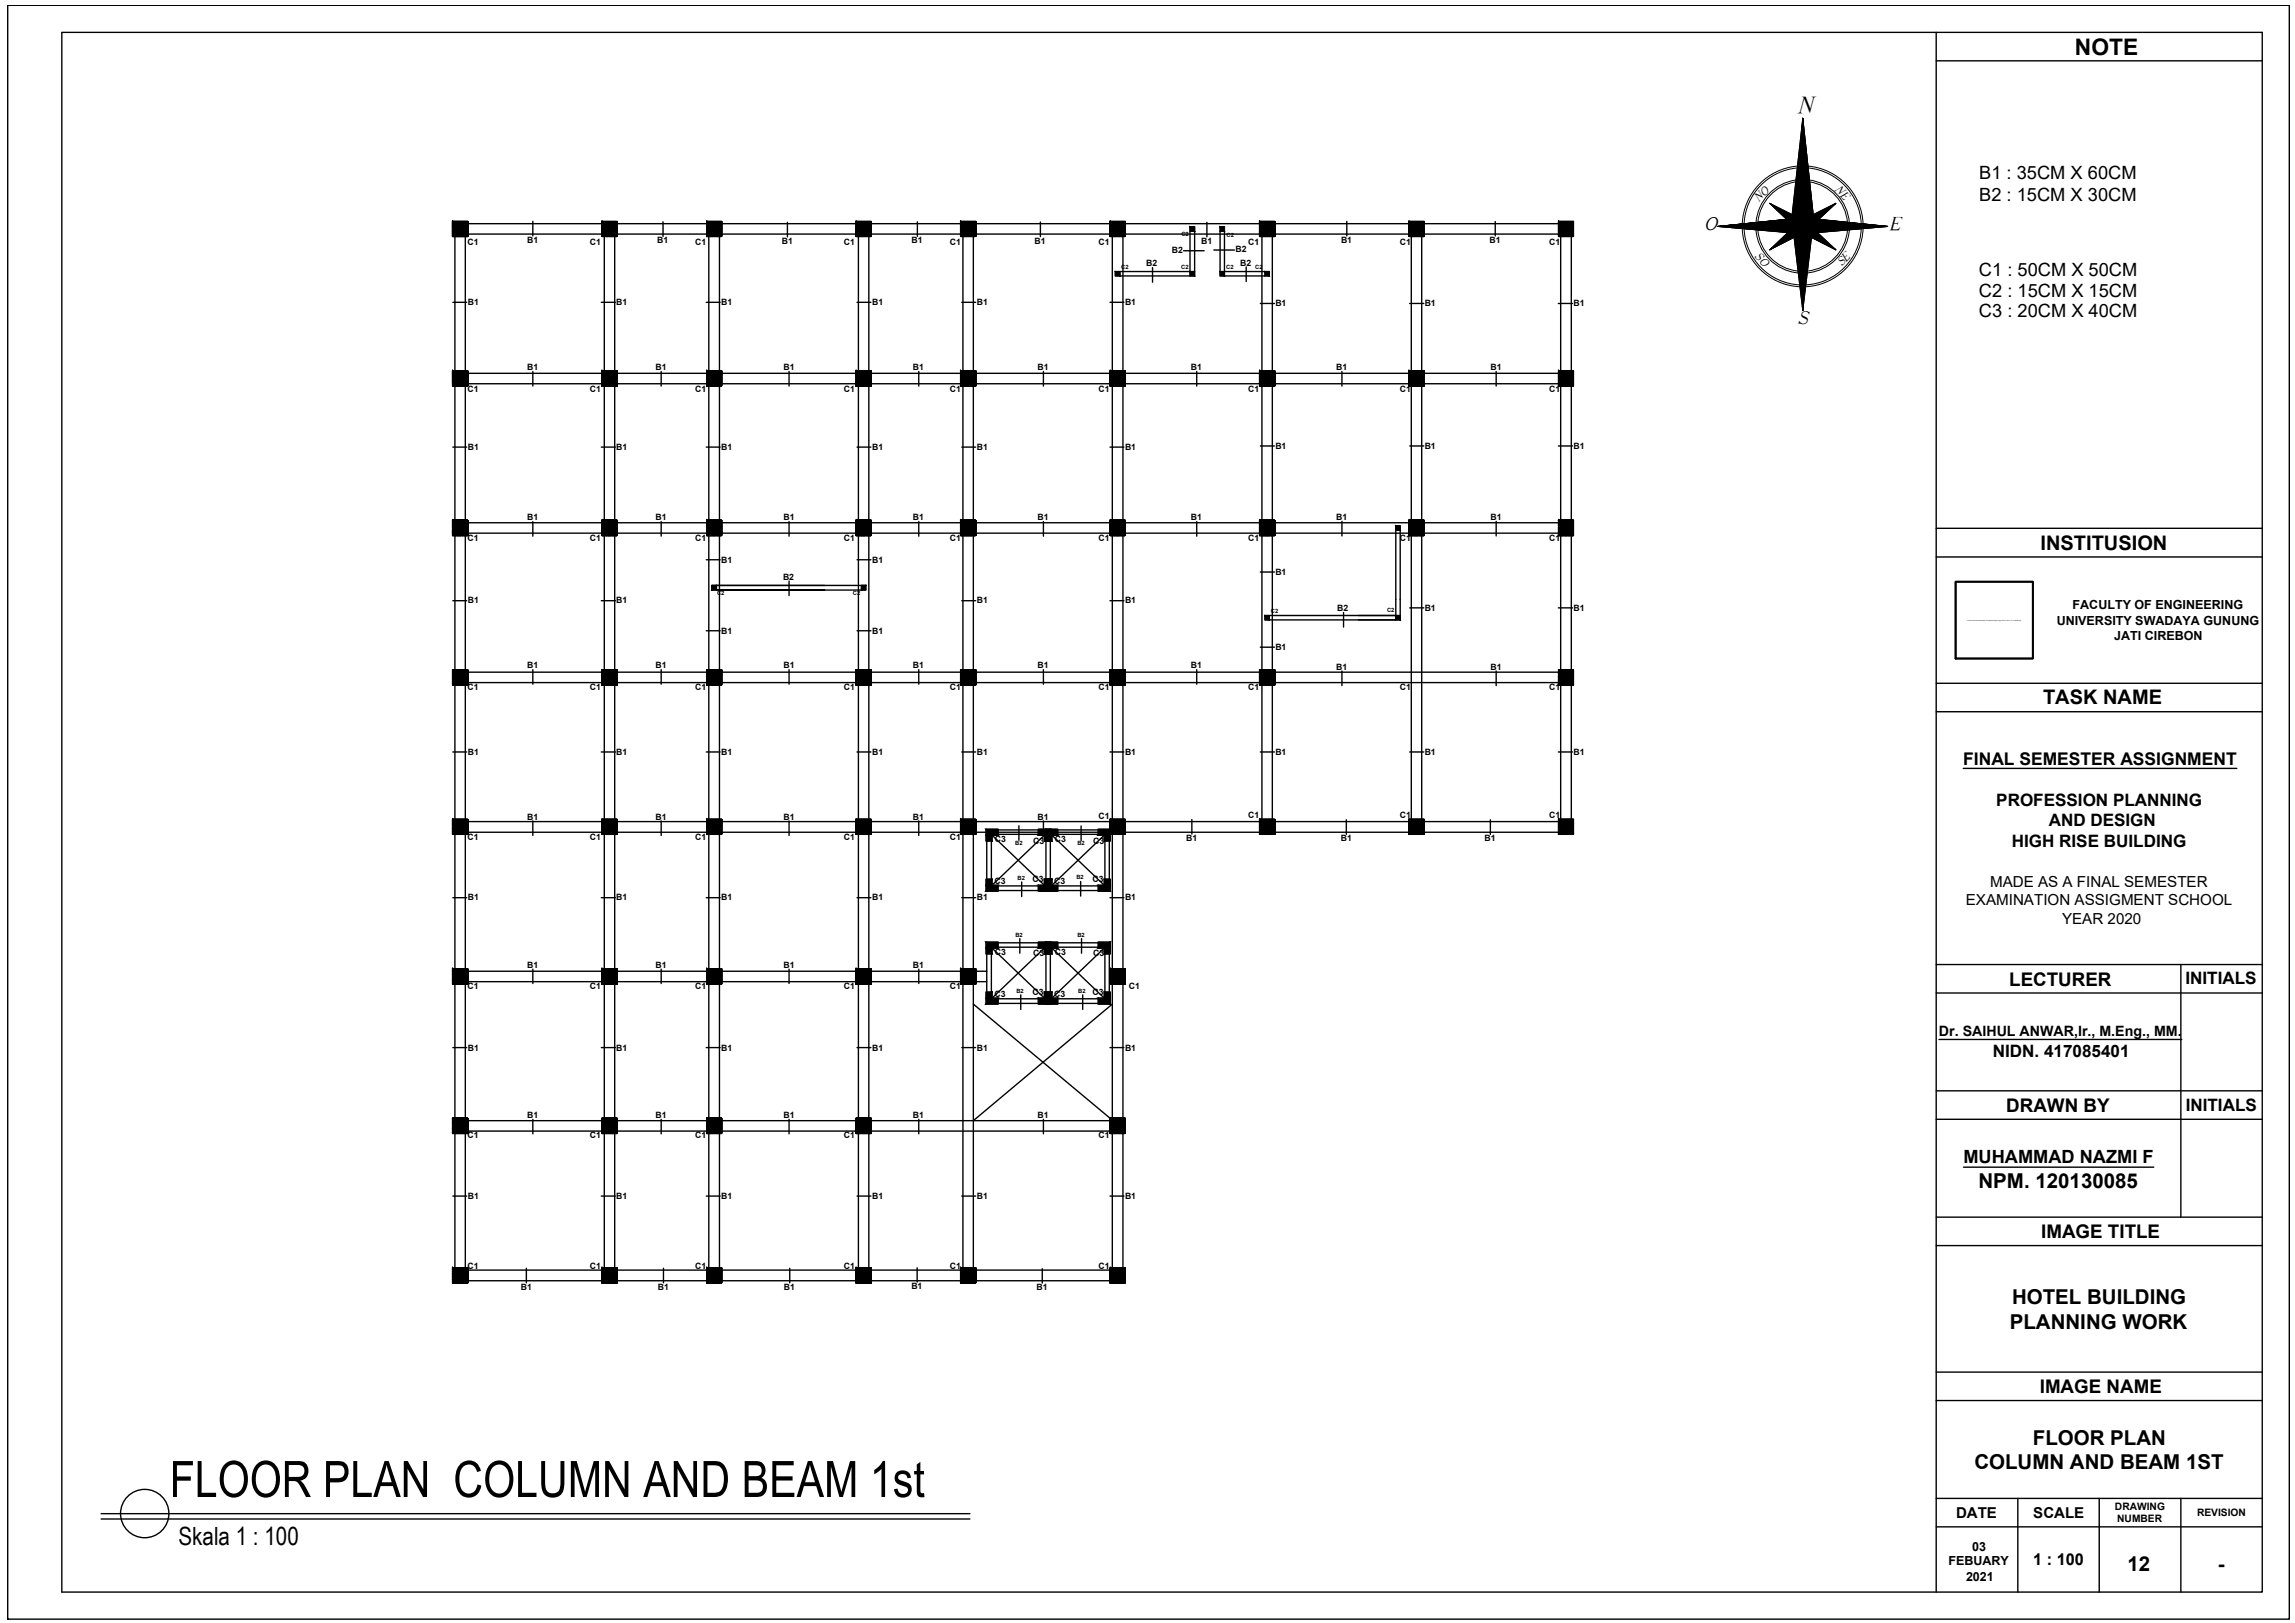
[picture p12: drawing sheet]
<svg xmlns="http://www.w3.org/2000/svg" width="420mm" height="297mm" viewBox="0 0 420 297" stroke-linecap="round" stroke-linejoin="round" font-family="sans-serif">
<defs><g id="words">
<text font-size="9.2" x="31" y="274">FLOOR PLAN COLUMN AND BEAM 1st</text>
<text font-size="4.6" x="32.7" y="282.8">Skala 1 : 100</text>
<text font-size="4.5" x="329.2" y="20.7">N</text>
<text font-size="4.2" x="379.9" y="10">NOTE</text>
<g font-size="3.8">
<text x="362.2" y="217.5">NPM. 120130085</text>
<text x="368.4" y="238.6">HOTEL BUILDING</text>
<text x="367.9" y="243.2">PLANNING WORK</text>
<text x="361.5" y="268.9">COLUMN AND BEAM 1ST</text>
<text x="372.2" y="264.4">FLOOR PLAN</text>
<text x="389.5" y="287.4">12</text>
<text x="406" y="287.4">-</text>
</g>
<g font-size="3.7">
<text x="373.6" y="100.6">INSTITUSION</text>
<text x="374" y="128.8">TASK NAME</text>
</g>
<g font-size="3.6">
<text x="312.1" y="42">O</text>
<text x="346" y="42.1">E</text>
<text x="329.2" y="59.3">S</text>
</g>
<g font-size="3.4">
<text x="367.8" y="180.5">LECTURER</text>
<text x="367.3" y="203.5">DRAWN BY</text>
<text x="373.7" y="226.5">IMAGE TITLE</text>
<text x="373.4" y="254.9">IMAGE NAME</text>
</g>
<g font-size="3.3">
<text x="362.3" y="32.7">B1 : 35CM X 60CM</text>
<text x="362.3" y="36.7">B2 : 15CM X 30CM</text>
<text x="362.3" y="50.5">C1 : 50CM X 50CM</text>
<text x="362.3" y="54.3">C2 : 15CM X 15CM</text>
<text x="362.3" y="58.1">C3 : 20CM X 40CM</text>
<text x="359.5" y="212.9">MUHAMMAD NAZMI F</text>
</g>
<text font-size="3.2" x="359.4" y="140">FINAL SEMESTER ASSIGNMENT</text>
<g font-size="3.1">
<text x="365.5" y="147.5">PROFESSION PLANNING</text>
<text x="368.3" y="155">HIGH RISE BUILDING</text>
<text x="375.1" y="151.3">AND DESIGN</text>
<text x="400.1" y="180.2">INITIALS</text>
<text x="364.8" y="193.5">NIDN. 417085401</text>
<text x="400.1" y="203.3">INITIALS</text>
</g>
<text font-size="3" x="372.3" y="286.5">1 : 100</text>
<g font-size="2.8">
<text x="359.9" y="165.7">EXAMINATION ASSIGMENT SCHOOL</text>
<text x="364.3" y="162.3">MADE AS A FINAL SEMESTER</text>
<text x="377.5" y="169.1">YEAR 2020</text>
<text x="358.1" y="277.8">DATE</text>
<text x="372.3" y="277.7">SCALE</text>
</g>
<text font-size="2.6" x="355" y="189.7">Dr. SAIHUL ANWAR,Ir., M.Eng., MM.</text>
<g font-size="2.3">
<text x="379.4" y="111.5">FACULTY OF ENGINEERING</text>
<text x="376.5" y="114.3">UNIVERSITY SWADAYA GUNUNG</text>
<text x="387.1" y="117.1">JATI CIREBON</text>
<text x="356.7" y="286.5">FEBUARY</text>
<text x="361" y="283.8">03</text>
<text x="359.9" y="289.3">2021</text>
</g>
<g font-size="2.2">
<text x="335.8" y="34.8" transform="rotate(45 335.8 34.8)">NE</text>
<text x="322" y="37" transform="rotate(-45 322 37)">NO</text>
<text x="321.2" y="47.1" transform="rotate(45 321.2 47.1)">SO</text>
<text x="337.2" y="48.7" transform="rotate(-46 337.2 48.7)">SE</text>
</g>
<g font-size="1.9">
<text x="387.2" y="276.4">DRAWING</text>
<text x="387.6" y="278.6">NUMBER</text>
<text x="402.2" y="277.5">REVISION</text>
</g>
<g font-size="1.6">
<text x="85.6" y="44.9">C1</text>
<text x="96.5" y="44.4">B1</text>
<text x="108" y="44.9">C1</text>
<text x="120.3" y="44.5">B1</text>
<text x="127.3" y="44.9">C1</text>
<text x="143.1" y="44.6">B1</text>
<text x="154.5" y="44.9">C1</text>
<text x="166.9" y="44.5">B1</text>
<text x="173.9" y="44.9">C1</text>
<text x="189.4" y="44.6">B1</text>
<text x="201.1" y="44.9">C1</text>
<text x="214.5" y="46.3">B2</text>
<text x="219.9" y="44.6">B1</text>
<text x="226.2" y="46.1">B2</text>
<text x="228.5" y="44.9">C1</text>
<text x="245.5" y="44.4">B1</text>
<text x="256.3" y="44.9">C1</text>
<text x="272.7" y="44.4">B1</text>
<text x="283.6" y="44.9">C1</text>
<text x="209.9" y="48.8">B2</text>
<text x="227" y="48.6">B2</text>
<text x="85.7" y="55.8">B1</text>
<text x="112.8" y="55.8">B1</text>
<text x="132.1" y="55.8">B1</text>
<text x="159.7" y="55.8">B1</text>
<text x="178.8" y="55.8">B1</text>
<text x="206" y="55.8">B1</text>
<text x="233.5" y="56">B1</text>
<text x="260.8" y="56">B1</text>
<text x="288.1" y="56">B1</text>
<text x="85.6" y="71.8">C1</text>
<text x="96.5" y="67.8">B1</text>
<text x="108" y="71.8">C1</text>
<text x="120" y="67.8">B1</text>
<text x="127.3" y="71.8">C1</text>
<text x="143.4" y="67.8">B1</text>
<text x="154.5" y="71.8">C1</text>
<text x="167.1" y="67.8">B1</text>
<text x="173.9" y="71.8">C1</text>
<text x="190" y="67.8">B1</text>
<text x="201.1" y="71.8">C1</text>
<text x="218" y="67.8">B1</text>
<text x="228.5" y="71.8">C1</text>
<text x="244.6" y="67.8">B1</text>
<text x="256.3" y="71.8">C1</text>
<text x="272.9" y="67.8">B1</text>
<text x="283.6" y="71.8">C1</text>
<text x="85.7" y="82.3">B1</text>
<text x="112.8" y="82.3">B1</text>
<text x="132.1" y="82.3">B1</text>
<text x="159.7" y="82.3">B1</text>
<text x="178.8" y="82.3">B1</text>
<text x="206" y="82.3">B1</text>
<text x="233.5" y="82.1">B1</text>
<text x="260.8" y="82.1">B1</text>
<text x="288.1" y="82.1">B1</text>
<text x="96.5" y="95.2">B1</text>
<text x="120" y="95.2">B1</text>
<text x="143.4" y="95.2">B1</text>
<text x="167.1" y="95.2">B1</text>
<text x="190" y="95.2">B1</text>
<text x="218" y="95.2">B1</text>
<text x="244.6" y="95.2">B1</text>
<text x="272.9" y="95.2">B1</text>
<text x="85.6" y="99.1">C1</text>
<text x="108" y="99.1">C1</text>
<text x="127.3" y="99.1">C1</text>
<text x="154.5" y="99.1">C1</text>
<text x="173.9" y="99.1">C1</text>
<text x="201.1" y="99.1">C1</text>
<text x="228.5" y="99.1">C1</text>
<text x="256.3" y="99.1">C1</text>
<text x="283.6" y="99.1">C1</text>
<text x="132.1" y="103">B1</text>
<text x="143.4" y="106.1">B2</text>
<text x="159.7" y="103">B1</text>
<text x="233.5" y="105.2">B1</text>
<text x="85.7" y="110.4">B1</text>
<text x="112.8" y="110.4">B1</text>
<text x="178.8" y="110.4">B1</text>
<text x="206" y="110.4">B1</text>
<text x="244.8" y="111.9">B2</text>
<text x="260.8" y="111.8">B1</text>
<text x="288.1" y="111.8">B1</text>
<text x="132.1" y="116">B1</text>
<text x="159.7" y="116">B1</text>
<text x="233.5" y="119">B1</text>
<text x="96.5" y="122.3">B1</text>
<text x="120" y="122.3">B1</text>
<text x="143.4" y="122.3">B1</text>
<text x="167.1" y="122.3">B1</text>
<text x="190" y="122.3">B1</text>
<text x="218" y="122.3">B1</text>
<text x="244.6" y="122.6">B1</text>
<text x="272.9" y="122.6">B1</text>
<text x="85.6" y="126.4">C1</text>
<text x="108" y="126.4">C1</text>
<text x="127.3" y="126.4">C1</text>
<text x="154.5" y="126.4">C1</text>
<text x="173.9" y="126.4">C1</text>
<text x="201.1" y="126.4">C1</text>
<text x="228.5" y="126.4">C1</text>
<text x="256.3" y="126.4">C1</text>
<text x="283.6" y="126.4">C1</text>
<text x="85.7" y="138.1">B1</text>
<text x="112.8" y="138.1">B1</text>
<text x="132.1" y="138.1">B1</text>
<text x="159.7" y="138.1">B1</text>
<text x="178.8" y="138.1">B1</text>
<text x="206" y="138.1">B1</text>
<text x="233.5" y="138.1">B1</text>
<text x="260.8" y="138.1">B1</text>
<text x="288.1" y="138.1">B1</text>
<text x="201.1" y="149.9">C1</text>
<text x="228.5" y="149.7">C1</text>
<text x="256.3" y="149.7">C1</text>
<text x="283.6" y="149.7">C1</text>
<text x="85.6" y="153.7">C1</text>
<text x="96.5" y="150">B1</text>
<text x="108" y="153.7">C1</text>
<text x="120" y="150">B1</text>
<text x="127.3" y="153.7">C1</text>
<text x="143.4" y="150">B1</text>
<text x="154.5" y="153.7">C1</text>
<text x="167.1" y="150">B1</text>
<text x="173.9" y="153.7">C1</text>
<text x="182.1" y="154.1">C3</text>
<text x="189.2" y="154.4">C3</text>
<text x="190" y="150">B1</text>
<text x="193.1" y="154.1">C3</text>
<text x="200.1" y="154.4">C3</text>
<text x="217.2" y="153.9">B1</text>
<text x="245.5" y="154">B1</text>
<text x="271.8" y="154">B1</text>
<text x="182.1" y="161.8">C3</text>
<text x="189" y="161.5">C3</text>
<text x="193" y="161.8">C3</text>
<text x="200" y="161.5">C3</text>
<text x="85.7" y="164.8">B1</text>
<text x="112.8" y="164.8">B1</text>
<text x="132.1" y="164.8">B1</text>
<text x="159.7" y="164.8">B1</text>
<text x="178.8" y="164.8">B1</text>
<text x="206" y="164.8">B1</text>
<text x="96.5" y="177.2">B1</text>
<text x="120" y="177.2">B1</text>
<text x="143.4" y="177.2">B1</text>
<text x="167.1" y="177.2">B1</text>
<text x="182.1" y="174.8">C3</text>
<text x="189.2" y="175">C3</text>
<text x="193.1" y="174.8">C3</text>
<text x="200.1" y="175">C3</text>
<text x="85.6" y="180.9">C1</text>
<text x="108" y="180.9">C1</text>
<text x="127.3" y="180.9">C1</text>
<text x="154.5" y="180.9">C1</text>
<text x="173.9" y="180.9">C1</text>
<text x="182.1" y="182.4">C3</text>
<text x="189" y="182.1">C3</text>
<text x="193" y="182.4">C3</text>
<text x="200" y="182.1">C3</text>
<text x="206.6" y="180.9">C1</text>
<text x="85.7" y="192.3">B1</text>
<text x="112.8" y="192.3">B1</text>
<text x="132.1" y="192.3">B1</text>
<text x="159.7" y="192.3">B1</text>
<text x="178.8" y="192.3">B1</text>
<text x="206" y="192.3">B1</text>
<text x="85.6" y="208.4">C1</text>
<text x="96.5" y="204.6">B1</text>
<text x="108" y="208.4">C1</text>
<text x="120" y="204.6">B1</text>
<text x="127.3" y="208.4">C1</text>
<text x="143.4" y="204.6">B1</text>
<text x="154.5" y="208.4">C1</text>
<text x="167.1" y="204.6">B1</text>
<text x="190" y="204.6">B1</text>
<text x="201.1" y="208.4">C1</text>
<text x="85.7" y="219.5">B1</text>
<text x="112.8" y="219.5">B1</text>
<text x="132.1" y="219.5">B1</text>
<text x="159.7" y="219.5">B1</text>
<text x="178.8" y="219.5">B1</text>
<text x="206" y="219.5">B1</text>
<text x="85.6" y="232.2">C1</text>
<text x="108" y="232.2">C1</text>
<text x="127.3" y="232.2">C1</text>
<text x="154.5" y="232.2">C1</text>
<text x="173.9" y="232.2">C1</text>
<text x="201.1" y="232.2">C1</text>
<text x="95.3" y="236.1">B1</text>
<text x="120.5" y="236.1">B1</text>
<text x="143.5" y="236.1">B1</text>
<text x="166.8" y="235.9">B1</text>
<text x="189.8" y="236.1">B1</text>
</g>
<g font-size="1.1">
<text x="216.3" y="43.3">C2</text>
<text x="224.6" y="43.3">C2</text>
<text x="205.3" y="49.2">C2</text>
<text x="216.3" y="49.3">C2</text>
<text x="224.5" y="49.3">C2</text>
<text x="229.8" y="49.2">C2</text>
<text x="131.3" y="108.9">C2</text>
<text x="156.1" y="108.9">C2</text>
<text x="232.7" y="112.2">C2</text>
<text x="253.9" y="112">C2</text>
<text x="185.9" y="154.6">B2</text>
<text x="197.2" y="154.6">B2</text>
<text x="186.3" y="161">B2</text>
<text x="197.1" y="161">B2</text>
<text x="185.9" y="171.4">B2</text>
<text x="197.2" y="171.4">B2</text>
<text x="186.1" y="181.7">B2</text>
<text x="197.4" y="181.7">B2</text>
</g>
<text font-size=".2" x="360.1" y="113.6">C:\Users\User\Downloads\PDF Images\WhatsApp Image 2020-10-05 at 19.21.334664.png</text>
</g></defs>
<!-- layer: 0 -->
<g fill="none" stroke="#000" stroke-width=".25">
<path d="M1.4 1h417.7v295.3h-417.7zM11.3 5.9h402.9v285.5h-402.9zM354.5 5.9v285.5M354.5 11.1h59.7M82.9 40.6h2.7v2.7h-2.7zM82.9 55.3h2.5M83.3 43.3v188.8M85.2 43.3v188.8M85.6 40.9h199.7M85.6 42.8h199.7M97.6 40.5v2.7M110.1 55.3h2.6"/>
<path d="M110.6 43.3v188.8M112.5 43.3v188.8M121.4 40.6v2.7M129.3 55.3h2.5M129.8 43.3v188.8M131.7 43.3v188.8M144.2 40.7v2.6M156.9 55.3h2.5M157.2 43.3v188.8M159.1 43.3v188.8M168 40.6v2.7M176.1 55.3h2.5"/>
<path d="M176.3 43.3v188.8M178.2 43.3v188.8M190.5 40.6v2.7M203.2 55.3h2.6M203.6 43.3v188.8M205 50.5h12.9M205.6 43.3v188.8M211 49v2.6M216.7 45.9h3.7M217.9 42.3v7.4h-12.9M218.7 42.3v7.4M221 40.7v2.6"/>
<path d="M222.2 45.8h3.8M223.4 42.3v7.4M224.2 50.5h7.4M224.2 42.3v7.4h7.4M228.1 48.9v2.6M230.7 55.5h2.6M231 43.3v106.7M232.9 43.3v106.7M246.6 40.5v2.7M258.1 55.5h2.6M258.4 43.3v106.7M260.3 43.3v106.7"/>
<path d="M273.7 40.6v2.6M285.3 55.5h2.6M285.7 43.3v106.7M287.7 43.3v106.7M85.6 68.3h199.7M85.6 70.2h199.7M97.6 68v2.7M121 68v2.7M144.5 68v2.7M168.2 68v2.7M191 68v2.7M219.1 68v2.7"/>
<path d="M245.7 68v2.7M273.9 68v2.7M82.9 81.8h2.5M85.6 95.7h199.7M85.6 97.6h199.7M97.6 95.5v2.6M110.1 81.8h2.6M121 95.5v2.6M129.3 81.8h2.5M144.5 95.5v2.6M156.9 81.8h2.5M168.2 95.5v2.6"/>
<path d="M176.1 81.8h2.5M191 95.5v2.6M203.2 81.8h2.6M219.1 95.5v2.6M230.7 81.6h2.6M245.7 95.4v2.7M255.5 97v15.6h-23.1M256.3 97v15.6M258.1 81.6h2.6M273.9 95.4v2.7M285.3 81.6h2.6M354.5 96.7h59.7"/>
<path d="M82.9 109.9h2.5M110.1 109.9h2.6M129.3 115.4h2.5M129.3 102.4h2.5M130.3 107.1h28.2M144.5 106.3v2.7M150.9 108h-19.7h26.5M156.9 115.4h2.5M156.9 102.4h2.5M176.1 109.9h2.5M203.2 109.9h2.6M230.7 104.7h2.6"/>
<path d="M230.7 118.4h2.6M232.4 113.5h23.1M246 112.1v2.7M258.1 111.3h2.6M285.3 111.3h2.6M354.5 101.9h59.7M82.9 137.6h2.5M85.6 123h199.7M85.6 124.9h199.7M97.6 122.6v2.6M110.1 137.6h2.6M121 122.6v2.6"/>
<path d="M129.3 137.6h2.5M144.5 122.6v2.6M156.9 137.6h2.5M168.2 122.6v2.6M176.1 137.6h2.5M191 122.6v2.6M203.2 137.6h2.6M219.1 122.6v2.6M230.7 137.6h2.6M245.7 122.8v2.7M258.1 137.6h2.6M273.9 122.8v2.7"/>
<path d="M285.3 137.6h2.6M354.5 125.1h59.7M354.5 130.3h59.7M85.6 150.4h199.7M85.6 152.3h199.7M97.6 150.2v2.7M121 150.2v2.7M144.5 150.2v2.7M168.2 150.2v2.7M180.5 151.8h2.2v1.1h-1.1v1h-1.1zM180.7 153.9v7M181.5 153.9v7"/>
<path d="M181.6 152.9l9.6 9.1M182.7 152.7h18.4M182.7 151.9h18.4M186.5 151.1v2.7M190.1 151.8h2.2v2.1h-1.1v-1h-1.1zM191 150.2v2.7M191.2 152.9l-9.6 9.1M191.5 151.8h2.1v1.1h-1v1h-1.1zM191.5 153.9v7M192.3 153.9v7h.3h-1.4M192.6 152.9l9.6 9.1M197.9 151.2v2.6"/>
<path d="M201.1 151.8h2.2v2.1h-1.1v-1h-1.1zM202.2 152.9l-9.6 9.1M202.3 153.9v7M203.1 153.9v7M218.2 150v2.7M246.5 150v2.7M272.9 150v2.7M359.4 140.6h50.1M82.9 164.3h2.5M85.6 177.8h95.1M85.6 179.7h95.1M97.6 177.4v2.6"/>
<path d="M110.1 164.3h2.6M121 177.4v2.6M129.3 164.3h2.5M144.5 177.4v2.6M156.9 164.3h2.5M168.2 177.4v2.6M176.1 164.3h2.5M180.5 160.9h1.1v1.1h1.1v1.1h-2.2zM180.5 172.4h2.2v1.1h-1.1v1.1h-1.1zM180.7 174.6v7M181.5 174.6v7M181.6 173.5l9.6 9.2"/>
<path d="M182.7 173.4h18.4M182.7 172.6h18.4M182.7 163h18.4M182.7 162.1h18.4M186.7 171.8v2.7M187 161.4v2.7M190.1 162h1.1v-1.1h1.1v2.2h-2.2zM190.1 172.4h2.2v2.2h-1.1v-1.1h-1.1zM191.2 173.5l-9.6 9.2M191.5 160.9h1.1v1.1h1v1.1h-2.1zM191.5 172.4h2.1v1.1h-1v1.1h-1.1zM191.5 174.6v7"/>
<path d="M192.3 174.6v7M192.6 173.5l9.6 9.2M197.8 161.3v2.7M198 171.8v2.7M201.1 162h1.1v-1.1h1.1v2.2h-2.2zM201.1 172.4h2.2v2.2h-1.1v-1.1h-1.1zM202.2 173.5l-9.6 9.2M202.3 174.6v7M203.1 174.6v7M203.2 164.3h2.6M354.5 176.5h59.7M399.3 176.5v46.3"/>
<path d="M82.9 191.7h2.5M110.1 191.7h2.6M129.3 191.7h2.5M156.9 191.7h2.5M176.1 191.7h2.5M178.2 183.8l25.1 20.9M180.5 181.6h1.1v1.1h1.1v1.1h-2.2zM182.7 183.6h18.4M182.7 182.8h18.4M186.9 182.1v2.6M191.2 181.6h1.1v2.2h-2.2v-1.1h1.1zM191.5 181.6h1.1v1.1h1v1.1h-2.1z"/>
<path d="M198.2 182.1v2.6M201.1 182.7h1.1v-1.1h1.1v2.2h-2.2zM203.2 191.7h2.6M203.6 183.8l-25.4 21.3M354.5 199.6h59.7M354.5 181.7h59.7M355 190.2h44.4M82.9 218.9h2.5M85.6 205.1h117.7M85.6 207h117.7M97.6 204.9v2.6M110.1 218.9h2.6"/>
<path d="M121 204.9v2.6M129.3 218.9h2.5M144.5 204.9v2.6M156.9 218.9h2.5M168.2 204.9v2.6M176.1 218.9h2.5M191 204.9v2.6M203.2 218.9h2.6M354.5 204.9h59.7M359.5 213.6h34.8M85.6 232.5h117.7M85.6 234.4h117.7"/>
<path d="M96.4 232.1v2.7M121.5 232.1v2.7M144.6 232.1v2.7M167.9 232v2.7M190.8 232.2v2.6M354.5 222.8h59.7M354.5 228h59.7M354.5 256.3h59.7M354.5 251.1h59.7M18.5 277h159.1M18.5 278h159.1M354.5 274.2h59.7"/>
<path d="M354.5 279.4h59.7M369.4 274.2v17.2M384.3 274.2v17.2M399.3 274.2v17.2"/>
<circle cx="26.5" cy="277" r="4.4"/>
</g>
<!-- layer: PDF3_Images -->
<path d="M358 106.5h14.2v14h-14.2z" fill="none" stroke="#000" stroke-width=".34"/>
<!-- layer: PDF4_Images -->
<path d="M358 106.5h14.2v14h-14.2z" fill="none" stroke="#000" stroke-width=".34"/>
<!-- layer: a_SIMBOL -->
<g fill="#000" stroke="#000" stroke-width=".18">
<path d="M324 37.2l4 2.8-.9 .1zM324 37.2l4.1 2.1-.1 .7zM330 21.6l2 18.4-2 1.4zM331.9 39.3l4.2-2.1-4.1 2.8zM314.5 41.4h15.5l-1.6 1.2zM324 45.7l4.4-3.1v.8zM324 45.7l3.3-3.1 1 .1zM328.4 42.6l1.6-1.2v15.5zM331.7 42.6l4.4 3.1-4.5-2.3zM331.8 42.7l1-.1 3.3 3.1zM332 40l4.1-2.8-3.1 2.9zM332.9 40.2l12.7 1.2z"/>
<path d="M327.1 40.2l.9-.2 2 1.4zM329.4 34.4l-1.4 5.6 2 1.4zM330 21.6v19.8l-.6-7zM330 21.6l-2 18.4 1.4-5.6z"/>
<path d="M330 41.4l1.7 1.2-1.7 14.3zM330 41.4l1.7 1.2 13.9-1.2z"/>
<path d="M314.5 41.4l12.6-1.2 2.9 1.2zM314.5 41.4l12.6-1.3z"/>
<path d="M330 41.4l2.9-1.2 12.7 1.2zM330 41.4l2.9-1.2-.9-.2z"/>
</g>
<g fill="none" stroke="#000" stroke-width=".18">
<path d="M324 37.2l4 2.8-.9 .2zM324 37.2l6 4.2M324 37.2l3.1 3M324 37.2l4.1 2.1M328.7 33.3a8.2 8.2 0 0 0-6.9 7.4M328.8 32.9a8.6 8.6 0 0 0-7.3 7.8M329 30.7a10.7 10.7 0 0 0-9.7 10.2M329.1 30.4a11.1 11.1 0 0 0-10.1 10.6M330 21.6l2 18.4-2 1.4zM330 21.6v35.3M330 21.6l-2 18.4M330 21.6l2 18.4"/>
<path d="M331 30.4a11.1 11.1 0 0 1 10.1 10.6M331 30.7a10.7 10.7 0 0 1 9.7 10.2M331.3 32.9a8.6 8.6 0 0 1 7.3 7.8M331.3 33.3a8.2 8.2 0 0 1 6.9 7.4M336.1 37.2l-4.2 2.1M336.1 37.2l-3.2 3M336.1 37.2l-6.1 4.2M314.5 41.4h15.5l-1.6 1.2zM314.5 41.4h31.1M314.5 41.4l13.8 1.3M319 41.8a11.1 11.1 0 0 0 10.5 10.7M319.3 41.8a10.7 10.7 0 0 0 10.2 10.3"/>
<path d="M321.5 42a8.6 8.6 0 0 0 7.7 8M321.8 42.1a8.2 8.2 0 0 0 7.4 7.5M324 45.7l4.4-3.1v.8zM327.3 42.5l-3.3 3.2M328 40l-13.5 1.4M328.4 42.6l1.6 14.3M328.4 43.4l-4.4 2.3M330 41.4h15.6l-13.9 1.2zM330 41.4l-6 4.3M330 41.4l6.1 4.3M331.6 43.4l4.5 2.3M331.7 42.6l4.4 3.1-4.5-2.3z"/>
<path d="M331.7 42.6l-1.7 14.3M332 40l4.1-2.8-3.2 3zM332 40l13.6 1.4M332.8 42.6l3.3 3.1M338.2 42.1a8.2 8.2 0 0 1-7.3 7.5M338.6 42a8.6 8.6 0 0 1-7.8 8M340.7 41.8a10.7 10.7 0 0 1-10.1 10.3M341.1 41.8a11.1 11.1 0 0 1-10.6 10.7M345.6 41.4l-13.8 1.3"/>
</g>
<!-- layer: Kolom -->
<g fill="none" stroke="#000" stroke-width=".25">
<path d="M82.9 40.6h.1M82.9 40.6h.1h-.1M82.9 40.8l.2-.2zM82.9 41.1l.6-.5zM82.9 41.4l.9-.8zM82.9 41.8l1.2-1.2zM82.9 42.1l1.6-1.5zM82.9 42.5l1.9-1.9zM82.9 42.7l2.1-2.1zM82.9 42.8l2.2-2.2zM82.9 43l2.5-2.4zM82.9 43.1l2.6-2.5z"/>
<path d="M83 40.6l-.1 .1M83 43.3l2.6-2.6-2.6 2.6M83.1 40.6l-.2 .3M83.2 40.6l-.3 .4 .4-.4-.4 .4M83.2 43.3l2.4-2.4-2.4 2.4M83.3 40.6l-.4 .5M83.5 40.6l-.6 .6M83.5 40.6l-.6 .7 .8-.7-.8 .7M83.5 43.3l2.1-2.1-2.1 2.1M83.7 40.6l-.8 .8M83.8 40.6l-.9 .9M83.9 40.6l-1 1.1 1.1-1.1-1.1 1.1"/>
<path d="M83.9 43.3l1.7-1.7-1.7 1.7M84 40.6l-1.1 1.1M84.1 40.6l-1.2 1.3M84.2 40.6l-1.3 1.4 1.4-1.4-1.4 1.4M84.2 43.3l1.4-1.4-1.4 1.4M84.3 40.6l-1.4 1.5M84.5 40.6l-1.6 1.6M84.6 40.6l-1.7 1.7 1.8-1.7-1.8 1.7M84.6 43.3l1-1.1-1 1.1M84.7 40.6l-1.8 1.8M84.8 40.6l-1.9 1.9M84.9 40.6l-2 2"/>
<path d="M84.9 43.3l.7-.7-.7 .7M85 40.6l-2.1 2.2M85.1 40.6l-2.2 2.3M85.2 40.6l-2.3 2.4M85.2 43.3l.4-.4-.4 .4M85.4 40.6l-2.5 2.5M85.5 40.6l-2.6 2.6M85.6 40.6l-2.7 2.7 2.7-2.7-2.7 2.7v-2.7h2.7v2.7h-2.7l2.7-2.7M85.6 43.3h.1M85.6 40.6l-2.7 2.7M85.6 40.8l-2.6 2.5M85.6 40.9l-2.5 2.4"/>
<path d="M85.6 41l-2.4 2.3M85.6 41.1l-2.3 2.2M85.6 41.2l-2.1 2.1M85.6 41.3l-2 2M85.6 41.4l-1.9 1.9M85.6 41.5l-1.8 1.8M85.6 41.7l-1.7 1.6M85.6 41.8l-1.6 1.5M85.6 41.9l-1.5 1.4M85.6 42l-1.3 1.3M85.6 42.1l-1.3 1.2M85.6 42.2l-1.1 1.1"/>
<path d="M85.6 42.3l-1 1M85.6 42.5l-.9 .8M85.6 42.5l-.8 .8M85.6 42.7l-.7 .6M85.6 42.8l-.6 .5M85.6 42.9l-.5 .4M85.6 43l-.3 .3M85.6 43.1l-.2 .2M85.6 43.2l-.1 .1M110.2 40.6h.1M110.2 40.6h.1h-.1M110.2 40.9l.4-.3-.4 .3"/>
<path d="M110.2 41.3l.8-.7-.8 .7M110.2 41.6l1.1-1-1.1 1M110.2 42l1.4-1.4-1.4 1.4M110.2 42.3l1.8-1.7-1.8 1.7M110.2 43.2l2.8-2.6-2.7 2.7M110.4 40.6h-.2M110.4 43.3l2.6-2.6zM110.5 40.6l-.3 .3 .3-.3-.3 .1M110.6 40.6l-.4 .3M110.7 40.6l-.5 .4M110.8 43.3l2.2-2.2zM110.8 40.6l-.6 .6 .6-.6-.6 .5"/>
<path d="M110.9 40.6l-.7 .6M111.1 40.6l-.9 .7M111.1 43.3l1.9-1.9zM111.2 40.6l-1 .9 1-.9-1 .8M111.3 40.6l-1.1 .9M111.4 40.6l-1.2 1.1M111.4 43.3l1.6-1.6zM111.5 40.6l-1.3 1.3 1.3-1.3-1.3 1.1M111.6 40.6l-1.4 1.3M111.7 40.6l-1.5 1.4M111.8 43.3l1.2-1.2zM111.9 40.6l-1.7 1.6 1.7-1.6-1.7 1.5"/>
<path d="M111.9 40.6l-1.7 1.6M112.1 40.6l-1.9 1.7M112.1 43.3l.9-.9zM112.2 40.6l-2 1.9 2-1.9-2 1.8M112.3 40.6l-2.1 1.9M112.4 40.6l-2.2 2.2 2.2-2.2-2.2 2M112.5 43.3l.5-.5zM112.5 40.6l-2.3 2.3 2.3-2.3-2.3 2.2M112.6 40.6l-2.4 2.3M112.7 40.6l-2.5 2.5 2.5-2.5-2.5 2.4M112.8 43.3l.2-.2zM112.9 40.6l-2.7 2.6 2.7-2.6-2.7 2.5"/>
<path d="M113 40.6l-2.6 2.7M113 40.8l-2.5 2.5M113 40.9l-2.4 2.4M113 41l-2.3 2.3M113 41.1l-2.2 2.2M113 41.2l-2 2.1M113 41.3l-1.9 2M113 41.4l-1.8 1.9M113 41.5l-1.7 1.8M113 41.7l-1.6 1.6M113 41.8l-1.5 1.5M113 41.9l-1.4 1.4"/>
<path d="M113 42l-1.3 1.3M113 42.1l-1.1 1.2M113 42.2l-1 1.1M113 42.3l-.9 1M113 42.5l-.8 .8M113 42.5l-.7 .8M113 42.7l-.6 .6M113 42.8l-.5 .5M113 42.9l-.3 .4M113 43l-.3 .3M113 43.1l-.1 .2M113 43.2v.1"/>
<path d="M113 40.6l-2.8 2.7h2.8v-2.7h-2.8v2.7M129.4 40.6h.1M129.4 41.5l.9-.9zM129.4 41.8l1.3-1.2zM129.4 42.2l1.6-1.6zM129.4 42.5l1.9-1.9zM129.5 43.3l2.6-2.7zM129.5 40.6h-.1M129.6 43.3l2.5-2.6zM129.6 40.6l-.2 .1M129.6 43.3l2.5-2.5zM129.6 40.6l-.2 .2z"/>
<path d="M129.7 40.6l-.3 .3M129.8 40.6l-.4 .3zM129.8 43.3l2.3-2.4zM129.8 43.3l2.3-2.3zM129.9 40.6l-.5 .4M129.9 43.3l2.2-2.2zM129.9 40.6l-.5 .5M130 40.6l-.6 .5zM130.1 40.6l-.7 .6M130.1 40.6l-.7 .7zM130.1 43.3l2-2zM130.2 40.6l-.8 .7"/>
<path d="M130.2 43.3l1.9-1.9zM130.3 40.6l-.9 .8M130.3 43.3l1.8-1.9zM130.4 40.6l-1 .9M130.4 40.6l-1 1zM130.4 43.3l1.7-1.7zM130.5 43.3l1.6-1.6zM130.5 40.6l-1.1 1.1M130.6 43.3l1.5-1.6zM130.6 40.6l-1.2 1.1M130.6 43.3l1.5-1.5zM130.7 40.6l-1.3 1.3"/>
<path d="M130.8 40.6l-1.4 1.4zM130.8 43.3l1.3-1.3zM130.8 40.6l-1.4 1.4M130.9 40.6l-1.5 1.4zM130.9 43.3l1.2-1.2zM131 40.6l-1.6 1.5M131 43.3l1.1-1.1zM131.1 40.6l-1.7 1.6M131.1 40.6l-1.7 1.7zM131.1 43.3l1-1zM131.2 40.6l-1.8 1.7M131.2 43.3l.9-1z"/>
<path d="M131.2 40.6l-1.8 1.8zM131.2 43.3l.9-.9zM131.3 40.6l-1.9 1.8M131.4 43.3l.7-.8zM131.4 40.6l-2 1.9M131.5 43.3l.6-.7zM131.5 40.6l-2.1 2M131.5 43.3l.6-.6zM131.5 40.6l-2.1 2.1zM131.6 40.6l-2.2 2.2M131.7 40.6l-2.3 2.2zM131.7 43.3l.4-.4z"/>
<path d="M131.8 40.6l-2.4 2.3M131.8 43.3l.3-.3zM131.8 40.6l-2.4 2.4M131.9 40.6l-2.5 2.5zM132 40.6l-2.6 2.5M132 40.6l-2.6 2.6zM132 43.3l.1-.1zM132.1 43.3h.1M132.1 40.6l-2.7 2.7h2.7v-2.7h-2.7v2.7l2.7-2.7-2.7 2.6M132.1 40.6l-2.7 2.7zM132.1 40.6l-2.6 2.7M132.1 40.8l-2.5 2.5"/>
<path d="M132.1 40.9l-2.4 2.4zM132.1 40.9l-2.4 2.4M132.1 41l-2.2 2.3M132.1 41.1l-2.1 2.2M132.1 41.2l-2.1 2.1zM132.1 41.2l-2 2.1M132.1 41.3l-1.9 2M132.1 41.4l-1.8 1.9M132.1 41.5l-1.7 1.8zM132.1 41.5l-1.7 1.8M132.1 41.7l-1.6 1.6M132.1 41.8l-1.4 1.5"/>
<path d="M132.1 41.9l-1.4 1.4zM132.1 41.9l-1.4 1.4M132.1 42l-1.2 1.3M132.1 42.1l-1.1 1.2zM132.1 42.1l-1.1 1.2M132.1 42.2l-1 1.1M132.1 42.3l-.9 1M132.1 42.5l-.8 .8zM132.1 42.5l-.8 .8M132.1 42.5l-.7 .8M132.1 42.7l-.6 .6M132.1 42.8l-.5 .5z"/>
<path d="M132.1 42.8l-.4 .5M132.1 42.9l-.3 .4M132.1 43l-.2 .3M132.1 43.1l-.2 .2zM132.1 43.1l-.1 .2M132.1 43.2v.1M156.7 40.6h.1M156.7 40.9l.4-.3zM156.7 41.2l.8-.6zM156.7 41.4l1-.8zM156.7 41.8l1.3-1.2zM156.7 42.1l1.6-1.5z"/>
<path d="M156.7 42.5l2-1.9zM156.7 42.8l2.3-2.2zM156.7 43.1l2.7-2.5zM156.7 40.6h2.8v2.7h-2.8l2.8-2.7-2.7 2.7 2.7-2.7-2.8 2.7 2.8-2.7-2.8 2.7 2.7-2.7-2.7 2.7zM156.8 40.6h-.1M156.9 40.6l-.2 .1zM156.9 43.3l2.6-2.6-2.6 2.6M156.9 40.6l-.2 .1M156.9 40.6l-.2 .2zM157 40.6l-.3 .3M157 43.3l2.5-2.5-2.5 2.5M157.1 43.3l2.4-2.4-2.4 2.4"/>
<path d="M157.1 40.6l-.4 .4M157.2 40.6l-.5 .4zM157.2 43.3l2.3-2.3-2.3 2.3M157.2 40.6l-.5 .5M157.3 40.6l-.6 .5zM157.3 40.6l-.6 .6M157.3 43.3l2.2-2.2-2.2 2.2M157.4 43.3l2.1-2.1-2.1 2.1M157.5 40.6l-.8 .7M157.5 40.6l-.8 .8zM157.5 43.3l2-1.9-2 1.9M157.6 40.6l-.9 .8"/>
<path d="M157.7 40.6l-1 .9M157.7 43.3l1.8-1.8-1.8 1.8M157.7 40.6l-1 1zM157.7 43.3l1.8-1.7-1.8 1.7M157.8 40.6l-1.1 1.1M157.9 40.6l-1.2 1.1M157.9 43.3l1.6-1.6-1.6 1.6M158 40.6l-1.3 1.3M158 43.3l1.5-1.5-1.5 1.5M158.1 40.6l-1.4 1.3zM158.1 43.3l1.4-1.4-1.4 1.4M158.1 40.6l-1.4 1.4"/>
<path d="M158.2 40.6l-1.5 1.5M158.2 43.3l1.3-1.3-1.3 1.3M158.3 40.6l-1.6 1.6M158.3 43.3l1.2-1.1-1.2 1.1M158.4 40.6l-1.7 1.6zM158.4 43.3l1.1-1.1-1.1 1.1M158.5 40.6l-1.8 1.7M158.6 40.6l-1.9 1.8M158.6 43.3l.9-.9-.9 .9M158.7 40.6l-2 1.9M158.7 43.3l.8-.8-.8 .8M158.8 40.6l-2.1 2z"/>
<path d="M158.8 43.3l.7-.7-.7 .7M158.8 40.6l-2.1 2M158.8 40.6l-2.1 2.1zM158.9 40.6l-2.2 2.2M158.9 43.3l.6-.6-.6 .6M159 40.6l-2.3 2.3M159.1 40.6l-2.4 2.3zM159.1 43.3l.4-.4-.4 .4M159.1 40.6l-2.4 2.4M159.2 40.6l-2.5 2.4zM159.2 40.6l-2.5 2.5M159.2 43.3l.3-.2-.3 .2"/>
<path d="M159.4 40.6l-2.7 2.6M159.4 43.3h.1M159.5 40.6l-2.7 2.7M159.5 40.8l-2.6 2.5M159.5 40.9l-2.5 2.4M159.5 41l-2.4 2.3M159.5 41.1l-2.3 2.2M159.5 41.2l-2.1 2.1M159.5 41.3l-2 2M159.5 41.4l-1.9 1.9M159.5 41.5l-1.8 1.8M159.5 41.7l-1.7 1.6"/>
<path d="M159.5 41.8l-1.6 1.5M159.5 41.9l-1.5 1.4M159.5 42l-1.4 1.3M159.5 42.1l-1.2 1.2M159.5 42.2l-1.1 1.1M159.5 42.3l-1 1M159.5 42.5l-.9 .8M159.5 42.5l-.8 .8M159.5 42.7l-.7 .6M159.5 42.8l-.6 .5M159.5 42.9l-.5 .4M159.5 43l-.4 .3"/>
<path d="M159.5 43.1l-.2 .2M159.5 43.2l-.1 .1M159.5 43.3h.1M175.9 40.6h.1M175.9 40.6h.1h-.1M175.9 40.8l.2-.2zM175.9 41.1l.6-.5zM175.9 41.4l.9-.8zM175.9 41.8l1.2-1.2zM175.9 42.1l1.6-1.5zM175.9 42.5l1.9-1.9zM175.9 42.7l2.1-2.1z"/>
<path d="M175.9 42.8l2.3-2.2zM175.9 43l2.5-2.4zM175.9 43.1l2.6-2.5zM176 40.6l-.1 .1M176.1 40.6l-.2 .3M176.2 40.6l-.3 .4 .4-.4-.4 .4M176.3 40.6l-.4 .5M176.5 40.6l-.6 .6M176.5 40.6l-.6 .7 .8-.7-.8 .7M176.7 40.6l-.8 .8M176.8 40.6l-.9 .9M176.9 40.6l-1 1.1 1.1-1.1-1.1 1.1"/>
<path d="M177 40.6l-1.1 1.1M177.1 40.6l-1.2 1.3M177.2 40.6l-1.3 1.4 1.4-1.4-1.4 1.4M177.3 40.6l-1.4 1.5M177.5 40.6l-1.6 1.6M177.6 40.6l-1.7 1.7 1.8-1.7-1.8 1.7M177.7 40.6l-1.8 1.8M177.8 40.6l-1.9 1.9M177.9 40.6l-2 2M178 40.6l-2.1 2.2M178.2 40.6l-2.3 2.3M178.2 40.6l-2.3 2.4"/>
<path d="M178.4 40.6l-2.5 2.5M178.5 40.6l-2.6 2.6M178.6 40.6l-2.7 2.7 2.7-2.7-2.7 2.7v-2.7h2.7v2.7h-2.7l2.7-2.7M178.6 40.6l-2.7 2.7M178.6 40.8l-2.6 2.5M178.6 40.9l-2.5 2.4M178.6 41l-2.4 2.3M178.6 41.1l-2.2 2.2M178.6 41.2l-2.1 2.1M178.6 41.3l-2 2M178.6 41.4l-1.9 1.9M178.6 41.5l-1.8 1.8"/>
<path d="M178.6 41.7l-1.7 1.6M178.6 41.8l-1.6 1.5M178.6 41.9l-1.5 1.4M178.6 42l-1.3 1.3M178.6 42.1l-1.3 1.2M178.6 42.2l-1.1 1.1M178.6 42.3l-1 1M178.6 42.5l-.9 .8M178.6 42.5l-.8 .8M178.6 42.7l-.7 .6M178.6 42.8l-.6 .5M178.6 42.9l-.4 .4"/>
<path d="M178.6 43l-.3 .3M178.6 43.1l-.2 .2M178.6 43.2l-.1 .1M178.6 43.3h.1M203.3 40.6h.1M203.3 40.9l.3-.3zM203.3 41.3l.7-.7zM203.3 41.6l1-1zM203.3 42l1.4-1.4zM203.3 42.3l1.7-1.7zM203.3 43.2l2.7-2.6-2.7 2.7M203.3 43.3l2.7-2.7z"/>
<path d="M203.4 40.6h-.1M203.5 43.3l2.5-2.5zM203.5 40.6l-.2 .1M203.6 43.3l2.4-2.4zM203.6 40.6l-.3 .3M203.7 43.3l2.3-2.3zM203.7 40.6l-.4 .4M203.8 43.3l2.2-2.2zM203.8 40.6l-.5 .5M203.9 43.3l2.1-2.1zM203.9 40.6l-.6 .6M204 43.3l2-2z"/>
<path d="M204.1 40.6l-.8 .7M204.1 43.3l1.9-1.9zM204.2 40.6l-.9 .8M204.2 49.7v.8h.8v-.8h-.8l.8 .8M204.2 43.3l1.8-1.8zM204.3 40.6l-1 .9M204.4 43.3l1.6-1.6zM204.4 40.6l-1.1 1.1M204.5 43.3l1.5-1.5zM204.5 40.6l-1.2 1.1M204.6 43.3l1.4-1.4zM204.6 40.6l-1.3 1.3"/>
<path d="M204.7 43.3l1.3-1.3zM204.7 40.6l-1.4 1.4M204.8 43.3l1.2-1.2zM204.9 40.6l-1.6 1.5M204.9 43.3l1.1-1.1zM204.9 40.6l-1.6 1.6M205 43.3l1-1zM205.1 40.6l-1.8 1.7M205.1 43.3l.9-.9zM205.2 43.3l.8-.8zM205.2 40.6l-1.9 1.8M205.3 40.6l-2 1.9"/>
<path d="M205.4 43.3l.6-.6zM205.4 40.6l-2.1 2M205.5 43.3l.5-.5zM205.5 40.6l-2.2 2.2M205.6 43.3l.4-.4zM205.6 40.6l-2.3 2.3M205.7 43.3l.3-.3zM205.8 40.6l-2.5 2.4M205.8 43.3l.2-.2zM205.9 40.6l-2.6 2.5M205.9 43.3h.1M206 40.6l-2.6 2.7"/>
<path d="M206 40.8l-2.5 2.5M206 40.9l-2.4 2.4M206 41l-2.3 2.3M206 41.1l-2.2 2.2M206 41.2l-2 2.1M206 41.3l-1.9 2M206 41.4l-1.8 1.9M206 41.5l-1.7 1.8M206 41.7l-1.6 1.6M206 41.8l-1.5 1.5M206 41.9l-1.3 1.4M206 42l-1.3 1.3"/>
<path d="M206 42.1l-1.1 1.2M206 42.2l-1 1.1M206 42.3l-.9 1M206 42.5l-.8 .8M206 42.5l-.7 .8M206 42.7l-.6 .6M206 42.8l-.5 .5M206 42.9l-.3 .4M206 43l-.2 .3M206 43.1l-.1 .2M206 40.6l-2.7 2.7h2.7v-2.7h-2.7v2.7M206 43.2v.1"/>
<path d="M217.9 49.7v.8h.8v-.8h-.8l.8 .8M217.9 41.5v.8h.8v-.8h-.8l.8 .8M223.4 49.7v.8h.8v-.8h-.8l.8 .8M223.4 41.5v.8h.8v-.8h-.8l.8 .8M230.6 40.6h.1M230.6 40.8l.3-.2zM230.6 40.9l.4-.3zM230.6 41l.5-.4zM230.6 41.2l.7-.6zM230.6 41.4l.9-.8zM230.6 41.6l1.1-1zM230.6 41.7l1.2-1.1z"/>
<path d="M230.6 41.8l1.3-1.2zM230.6 42l1.5-1.4zM230.6 42.1l1.6-1.5zM230.6 42.2l1.7-1.6zM230.6 42.5l2-1.9zM230.6 42.7l2.2-2.1zM230.6 42.8l2.3-2.2zM230.6 42.9l2.4-2.3zM230.6 43.1l2.6-2.5zM230.6 40.6h2.8v2.7h-2.8l2.8-2.7-2.8 2.7 2.8-2.7-2.8 2.7 2.8-2.7-2.8 2.7 2.7-2.7-2.7 2.7zM230.6 43.3l2.8-2.7-2.8 2.7M230.7 40.6l-.1 .1z"/>
<path d="M230.7 43.3l2.7-2.6-2.7 2.6M230.8 40.6l-.2 .1M230.9 43.3l2.5-2.5-2.5 2.5M230.9 40.6l-.3 .3M230.9 43.3l2.5-2.4-2.5 2.4M231 40.6l-.4 .4M231 43.3l2.4-2.4zM231.1 43.3l2.3-2.3-2.3 2.3M231.1 40.6l-.5 .5M231.2 40.6l-.6 .5zM231.2 43.3l2.2-2.2-2.2 2.2M231.2 40.6l-.6 .6"/>
<path d="M231.3 43.3l2.1-2.1-2.1 2.1M231.3 40.6l-.7 .7M231.3 43.3l2.1-2.1zM231.4 43.3l2-1.9-2 1.9M231.5 40.6l-.9 .8M231.5 43.3l1.9-1.8-1.9 1.8M231.6 40.6l-1 .9M231.6 49.7v.8h.8v-.8h-.8l.8 .8M231.6 43.3l1.8-1.7-1.8 1.7M231.7 40.6l-1.1 1.1M231.7 43.3l1.7-1.7zM231.7 43.3l1.7-1.6-1.7 1.6"/>
<path d="M231.8 40.6l-1.2 1.1M231.8 40.6l-1.2 1.2zM231.9 43.3l1.5-1.5-1.5 1.5M231.9 40.6l-1.3 1.3M232 40.6l-1.4 1.3zM232 43.3l1.4-1.4-1.4 1.4M232 40.6l-1.4 1.4M232 43.3l1.4-1.4zM232.1 43.3l1.3-1.3-1.3 1.3M232.1 40.6l-1.5 1.5M232.2 43.3l1.2-1.1-1.2 1.1M232.3 40.6l-1.7 1.6"/>
<path d="M232.3 43.3l1.1-1.1-1.1 1.1M232.3 40.6l-1.7 1.7M232.3 43.3l1.1-1.1zM232.4 40.6l-1.8 1.8zM232.4 43.3l1-.9-1 .9M232.5 40.6l-1.9 1.8M232.6 43.3l.8-.8-.8 .8M232.6 40.6l-2 1.9M232.6 40.6l-2 2zM232.6 43.3l.8-.7-.8 .7M232.7 40.6l-2.1 2M232.7 43.3l.7-.7z"/>
<path d="M232.8 43.3l.6-.6-.6 .6M232.8 40.6l-2.2 2.2M232.9 43.3l.5-.5-.5 .5M232.9 40.6l-2.3 2.3M233 43.3l.4-.4-.4 .4M233 40.6l-2.4 2.4M233 43.3l.4-.4zM233.1 40.6l-2.5 2.4zM233.1 40.6l-2.5 2.5zM233.1 43.3l.3-.2-.3 .2M233.1 40.6l-2.5 2.5M233.2 43.3l.2-.1-.2 .1"/>
<path d="M233.3 40.6l-2.7 2.6M233.3 43.3h.1M233.4 40.6l-2.7 2.7M233.4 40.8l-2.6 2.5M233.4 40.9l-2.5 2.4M233.4 41l-2.4 2.3M233.4 41.1l-2.3 2.2M233.4 41.2l-2.2 2.1M233.4 41.3l-2 2M233.4 41.4l-1.9 1.9M233.4 41.5l-1.8 1.8M233.4 41.7l-1.7 1.6"/>
<path d="M233.4 41.8l-1.6 1.5M233.4 41.9l-1.5 1.4M233.4 42l-1.4 1.3M233.4 42.1l-1.3 1.2M233.4 42.2l-1.1 1.1M233.4 42.3l-1 1M233.4 42.5l-.9 .8M233.4 42.5l-.8 .8M233.4 42.7l-.7 .6M233.4 42.8l-.6 .5M233.4 42.9l-.5 .4M233.4 43l-.3 .3"/>
<path d="M233.4 43.1l-.3 .2M233.4 43.2l-.1 .1M233.4 43.3h.1M258 40.6h.1M258 40.6h.2l-.2 .1M258 41l.5-.4-.5 .5M258 41.3l.8-.7-.8 .8M258 41.7l1.2-1.1-1.2 1.1M258 42l1.5-1.4-1.5 1.5M258 42.3l1.9-1.7-1.9 1.8M258.1 43.3l2.6-2.6-2.5 2.6M258.2 40.6l-.2 .3 .3-.3-.3 .3"/>
<path d="M258.3 40.6l-.3 .4 .4-.4M258.4 43.3l2.3-2.3-2.2 2.3M258.5 40.6l-.5 .6 .6-.6-.6 .6M258.6 40.6l-.6 .7 .7-.7M258.8 43.3l1.9-1.9-1.9 1.9M258.8 40.6l-.8 .9 1-.9-1 .9M259 40.6l-1 1.1 1.1-1.1M259.1 43.3l1.6-1.6-1.5 1.6M259.2 40.6l-1.2 1.3 1.3-1.3-1.3 1.3M259.3 40.6l-1.3 1.4 1.4-1.4M259.4 43.3l1.3-1.3-1.2 1.3M259.5 40.6l-1.5 1.6 1.6-1.6-1.6 1.6"/>
<path d="M259.6 40.6l-1.6 1.7 1.7-1.7M259.8 43.3l.9-.9-.8 .9M259.9 40.6l-1.9 1.9 2-1.9-2 1.9M260 40.6l-2 2M260.1 40.6l-2.1 2.2 2.2-2.2-2.2 2.2M260.1 43.3l.6-.6-.5 .6M260.2 40.6l-2.2 2.3 2.3-2.3-2.3 2.3M260.3 40.6l-2.3 2.4M260.4 40.6l-2.4 2.5 2.5-2.5-2.5 2.5M260.4 43.3l.3-.2-.2 .2M260.5 40.6l-2.5 2.6 2.6-2.6M260.7 43.3h.1"/>
<path d="M260.7 40.6l-2.6 2.7 2.6-2.7-2.7 2.6M260.7 40.8l-2.5 2.5 2.5-2.4M260.7 41l-2.4 2.3M260.7 41.1l-2.2 2.2 2.2-2.1M260.7 41.3l-2.1 2M260.7 41.4l-1.8 1.9 1.8-1.8M260.7 41.7l-1.7 1.6M260.7 41.8l-1.5 1.5 1.5-1.4M260.7 42l-1.4 1.3M260.7 42.1l-1.1 1.2 1.1-1.1M260.7 42.3l-1.1 1M260.7 42.5l-.8 .8 .8-.8"/>
<path d="M260.7 42.7l-.7 .6M260.7 42.8l-.5 .5 .5-.4M260.7 43l-.4 .3M260.7 43.1l-.1 .2 .1-.1M260.7 40.6l-2.7 2.7h2.7v-2.7h-2.7v2.7M285.3 40.6h.1M285.3 40.7l.2-.1zM285.3 40.8l.3-.2zM285.3 40.9l.4-.3zM285.3 41l.5-.4zM285.3 41.1l.6-.5zM285.3 41.3l.8-.7z"/>
<path d="M285.3 41.4l.8-.8zM285.3 41.5l1-.9zM285.3 41.6l1.1-1zM285.3 41.7l1.2-1.1zM285.3 41.8l1.3-1.2zM285.3 42l1.4-1.4zM285.3 42l1.5-1.4zM285.3 42.2l1.6-1.6zM285.3 42.3l1.8-1.7zM285.3 42.4l1.9-1.8zM285.3 42.5l2-1.9zM285.3 42.7l2.2-2.1z"/>
<path d="M285.3 42.8l2.3-2.2zM285.3 42.9l2.4-2.3zM285.3 43.1l2.5-2.5zM285.3 43.2l2.7-2.6zM285.3 40.6h2.8v2.7h-2.8l2.8-2.7-2.8 2.7 2.8-2.7-2.8 2.7 2.8-2.7-2.8 2.7 2.8-2.7-2.8 2.7zM285.4 43.3l2.7-2.7zM285.4 40.6h-.1M285.5 43.3l2.6-2.6zM285.6 40.6l-.3 .1M285.7 40.6l-.4 .3M285.7 43.3l2.4-2.4zM285.8 40.6l-.5 .4"/>
<path d="M285.8 43.3l2.3-2.3zM285.8 43.3l2.3-2.2zM285.9 40.6l-.6 .5M285.9 43.3l2.2-2.2zM286 43.3l2.1-2.1zM286 40.6l-.7 .6M286.1 43.3l2-2zM286.1 40.6l-.8 .7M286.2 40.6l-.9 .8M286.4 40.6l-1.1 .9M286.4 43.3l1.7-1.7zM286.4 40.6l-1.1 1.1"/>
<path d="M286.5 43.3l1.6-1.6zM286.6 40.6l-1.3 1.1M286.6 43.3l1.5-1.5zM286.7 43.3l1.4-1.4zM286.7 40.6l-1.4 1.3M286.7 43.3l1.4-1.3zM286.8 40.6l-1.5 1.4M286.8 43.3l1.3-1.3zM286.9 40.6l-1.6 1.5M287 40.6l-1.7 1.6M287.1 43.3l1-1zM287.1 40.6l-1.8 1.7"/>
<path d="M287.2 43.3l.9-.9zM287.2 40.6l-1.9 1.8M287.3 43.3l.8-.8zM287.4 40.6l-2.1 1.9M287.4 43.3l.7-.7zM287.5 40.6l-2.2 2M287.6 40.6l-2.3 2.2M287.6 43.3l.5-.5zM287.7 40.6l-2.4 2.3M287.7 43.3l.4-.4zM287.8 43.3l.3-.3zM287.8 40.6l-2.5 2.4"/>
<path d="M287.9 43.3l.2-.2zM287.9 40.6l-2.6 2.5M288 43.3l.1-.1zM288 40.6l-2.7 2.6M288 43.3h.1M288.1 40.6l-2.6 2.7M288.1 40.8l-2.5 2.5M288.1 40.8l-2.5 2.5zM288.1 40.9l-2.5 2.4zM288.1 40.9l-2.4 2.4M288.1 41l-2.3 2.3M288.1 41.1l-2.2 2.2"/>
<path d="M288.1 41.2l-2.1 2.1M288.1 41.3l-2 2M288.1 41.4l-1.9 1.9zM288.1 41.4l-1.9 1.9M288.1 41.5l-1.8 1.8zM288.1 41.5l-1.7 1.8M288.1 41.7l-1.6 1.6M288.1 41.8l-1.5 1.5M288.1 41.9l-1.4 1.4M288.1 42l-1.3 1.3M288.1 42.1l-1.2 1.2zM288.1 42.1l-1.2 1.2"/>
<path d="M288.1 42.2l-1.2 1.1zM288.1 42.2l-1.1 1.1M288.1 42.3l-.9 1M288.1 42.5l-.9 .8M288.1 42.5l-.7 .8M288.1 42.7l-.6 .6zM288.1 42.7l-.6 .6M288.1 42.8l-.6 .5zM288.1 42.8l-.5 .5M288.1 42.9l-.4 .4M288.1 43l-.3 .3M288.1 43.1l-.2 .2"/>
<path d="M288.1 43.2v.1M82.9 67.9h.1M82.9 68.1l.1-.2zM82.9 68.2l.3-.3zM82.9 68.4l.5-.5zM82.9 68.5l.6-.6zM82.9 68.7l.8-.8zM82.9 69.1l1.1-1.2zM82.9 69.3l1.4-1.4zM82.9 69.4l1.5-1.5zM82.9 69.6l1.7-1.7zM82.9 69.8l1.8-1.9z"/>
<path d="M82.9 70l2-2.1zM82.9 70.1l2.2-2.2zM82.9 70.3l2.4-2.4zM82.9 70.4l2.5-2.5zM82.9 70.6l2.6-2.7zM82.9 70.6l2.7-2.6zM83 67.9l-.1 .1M83 70.6l2.6-2.6zM83.1 70.6l2.5-2.5zM83.1 67.9l-.2 .2M83.2 70.6l2.4-2.4zM83.2 67.9l-.3 .3"/>
<path d="M83.2 67.9l-.3 .4zM83.3 67.9l-.4 .4zM83.3 70.6l2.3-2.3zM83.3 67.9l-.4 .5M83.4 70.6l2.2-2.2zM83.5 67.9l-.6 .6M83.5 70.6l2.1-2.1zM83.5 67.9l-.6 .7M83.5 70.6l2.1-2zM83.6 67.9l-.7 .7zM83.6 70.6l2-1.9zM83.7 67.9l-.8 .8"/>
<path d="M83.7 70.6l1.9-1.9zM83.7 70.6l1.9-1.8zM83.8 67.9l-.9 .9M83.8 67.9l-.9 1zM83.8 70.6l1.8-1.7zM83.9 67.9l-1 1M83.9 70.6l1.7-1.7zM83.9 67.9l-1 1.1zM84 70.6l1.6-1.6zM84 67.9l-1.1 1.1M84 70.6l1.6-1.5zM84.1 70.6l1.5-1.5z"/>
<path d="M84.1 67.9l-1.2 1.2M84.2 67.9l-1.3 1.3zM84.2 70.6l1.4-1.4zM84.2 67.9l-1.3 1.4M84.2 70.6l1.4-1.3zM84.3 70.6l1.3-1.3zM84.3 67.9l-1.4 1.4M84.4 70.6l1.2-1.2zM84.4 70.6l1.2-1.1zM84.5 67.9l-1.6 1.6M84.5 67.9l-1.6 1.7zM84.5 70.6l1.1-1z"/>
<path d="M84.6 67.9l-1.7 1.7M84.6 70.6l1-1zM84.6 70.6l1-.9zM84.7 67.9l-1.8 1.8M84.7 70.6l.9-.8zM84.8 70.6l.8-.8zM84.8 67.9l-1.9 1.9M84.9 67.9l-2 2zM84.9 70.6l.7-.7zM84.9 67.9l-2 2M85 70.6l.6-.6zM85 67.9l-2.1 2.1"/>
<path d="M85.1 70.6l.5-.5zM85.1 67.9l-2.2 2.2M85.2 67.9l-2.3 2.3zM85.2 70.6l.4-.4zM85.2 67.9l-2.3 2.4M85.2 70.6l.4-.3zM85.3 70.6l.3-.2zM85.4 67.9l-2.5 2.5M85.4 70.6l.2-.2zM85.4 70.6l.2-.1zM85.5 67.9l-2.6 2.6M85.5 70.6h.1z"/>
<path d="M85.6 67.9l-2.7 2.7 2.7-2.7-2.7 2.7v-2.7h2.7v2.7h-2.7l2.7-2.7-2.7 2.7M85.6 70.6h.1M85.6 68l-2.6 2.6M85.6 68.2l-2.5 2.4M85.6 68.2l-2.4 2.4M85.6 68.4l-2.3 2.2M85.6 68.5l-2.1 2.1M85.6 68.6l-2 2M85.6 68.7l-1.9 1.9M85.6 68.8l-1.8 1.8M85.6 68.9l-1.7 1.7M85.6 69l-1.6 1.6"/>
<path d="M85.6 69.2l-1.5 1.4M85.6 69.3l-1.3 1.3M85.6 69.4l-1.3 1.2M85.6 69.5l-1.1 1.1M85.6 69.6l-1 1M85.6 69.7l-.9 .9M85.6 69.8l-.8 .8M85.6 69.9l-.7 .7M85.6 70.1l-.6 .5M85.6 70.1l-.5 .5M85.6 70.3l-.3 .3M85.6 70.4l-.2 .2"/>
<path d="M85.6 70.5l-.1 .1M110.2 67.9h.1M110.2 68.2l.3-.3zM110.2 68.5l.6-.6zM110.2 68.7l.9-.8zM110.2 68.8l1-.9zM110.2 69l1.2-1.1zM110.2 69.2l1.3-1.3zM110.2 69.4l1.5-1.5zM110.2 69.7l1.9-1.8zM110.2 70.1l2.2-2.2zM110.2 70.4l2.5-2.5z"/>
<path d="M110.2 70.5l2.7-2.6zM110.3 67.9l-.1 .1 .2-.1-.2 .1M110.3 70.6l2.7-2.7-2.7 2.7M110.4 67.9l-.2 .2M110.5 67.9l-.3 .3M110.6 67.9l-.4 .5 .5-.5-.5 .5M110.6 70.6l2.4-2.3-2.4 2.3M110.7 67.9l-.5 .6M110.8 67.9l-.6 .7M110.9 67.9l-.7 .8M110.9 70.6l2.1-2-2.1 2M111.1 67.9l-.9 .9"/>
<path d="M111.2 67.9l-1 1M111.3 67.9l-1.1 1.1M111.3 70.6l1.7-1.6-1.7 1.6M111.4 67.9l-1.2 1.2M111.5 67.9l-1.3 1.4M111.6 67.9l-1.4 1.4M111.6 70.6l1.4-1.3-1.4 1.3M111.7 67.9l-1.5 1.6M111.8 67.9l-1.6 1.6zM111.8 70.6l1.2-1.1-1.2 1.1M111.9 67.9l-1.7 1.7M111.9 67.9l-1.7 1.8"/>
<path d="M111.9 70.6l1.1-1-1.1 1M112.1 67.9l-1.9 1.9M112.2 67.9l-2 2zM112.2 70.6l.8-.7-.8 .7M112.2 67.9l-2 2M112.3 67.9l-2.1 2.1M112.3 70.6l.7-.6-.7 .6M112.4 67.9l-2.2 2.2M112.5 67.9l-2.3 2.3zM112.5 70.6l.5-.4-.5 .4M112.5 67.9l-2.3 2.4M112.6 67.9l-2.4 2.5"/>
<path d="M112.6 70.6l.4-.3-.4 .3M112.7 67.9l-2.5 2.6M112.8 70.6l.2-.1-.2 .1M112.9 67.9l-2.7 2.7 2.7-2.7-2.7 2.7 2.8-2.7-2.8 2.7 2.8-2.7-2.8 2.7h2.8v-2.7h-2.8v2.7M112.9 70.6h.1M113 68l-2.7 2.6M113 68.2l-2.6 2.4M113 68.2l-2.5 2.4M113 68.4l-2.4 2.2M113 68.5l-2.3 2.1M113 68.6l-2.2 2M113 68.7l-2 1.9"/>
<path d="M113 68.8l-1.9 1.8M113 68.9l-1.8 1.7M113 69l-1.7 1.6M113 69.2l-1.6 1.4M113 69.3l-1.5 1.3M113 69.4l-1.4 1.2M113 69.5l-1.3 1.1M113 69.6l-1.1 1M113 69.7l-1 .9M113 69.8l-.9 .8M113 69.9l-.8 .7M113 70.1l-.7 .5"/>
<path d="M113 70.1l-.6 .5M113 70.3l-.5 .3M113 70.4l-.3 .2M113 70.5l-.3 .1M129.4 67.9h.1M129.4 67.9v.1l.1-.1-.1 .1M129.5 67.9l-.1 .2M129.6 67.9l-.2 .3 .3-.3-.3 .3M129.7 67.9l-.3 .5 .5-.5-.5 .5M129.9 67.9l-.5 .6M129.9 67.9l-.5 .7 .7-.7-.7 .7M130.1 67.9l-.7 .8"/>
<path d="M130.2 67.9l-.8 .8zM130.2 67.9l-.8 .9M130.3 67.9l-.9 1 1-1-1 1M130.4 67.9l-1 1.1M130.5 67.9l-1.1 1.1zM130.5 67.9l-1.1 1.2M130.6 67.9l-1.2 1.4 1.3-1.4-1.3 1.4M130.7 67.9l-1.3 1.4M130.8 67.9l-1.4 1.6 1.6-1.6-1.6 1.6M131 67.9l-1.6 1.7 1.7-1.7-1.7 1.7M131.1 67.9l-1.7 1.8M131.2 67.9l-1.8 1.9 1.9-1.9-1.9 1.9"/>
<path d="M131.3 67.9l-1.9 2 2-2-2 2M131.4 67.9l-2 2.1M131.5 67.9l-2.1 2.2 2.2-2.2-2.2 2.2M131.6 67.9l-2.2 2.4 2.4-2.4-2.4 2.4M131.8 67.9l-2.4 2.5M131.8 67.9l-2.4 2.6 2.6-2.6-2.6 2.6M132 67.9l-2.6 2.7 2.7-2.7-2.7 2.7 2.7-2.7-2.7 2.7 2.7-2.7-2.7 2.7 2.7-2.7-2.7 2.7h2.7v-2.7h-2.7v2.7l2.7-2.6M132 70.6h.1M132.1 68.2l-2.6 2.4M132.1 68.2l-2.5 2.4M132.1 68.4l-2.4 2.2M132.1 68.5l-2.2 2.1"/>
<path d="M132.1 68.6l-2.1 2M132.1 68.7l-2 1.9M132.1 68.8l-1.9 1.8M132.1 68.9l-1.8 1.7M132.1 69l-1.7 1.6M132.1 69.2l-1.6 1.4M132.1 69.3l-1.4 1.3M132.1 69.4l-1.4 1.2M132.1 69.5l-1.2 1.1M132.1 69.6l-1.1 1M132.1 69.7l-1 .9M132.1 69.8l-.9 .8"/>
<path d="M132.1 69.9l-.8 .7M132.1 70.1l-.7 .5M132.1 70.1l-.6 .5M132.1 70.3l-.4 .3M132.1 70.4l-.3 .2M132.1 70.5l-.2 .1M156.7 67.9h.1M156.7 68.2l.3-.3zM156.7 68.5l.7-.6zM156.7 69.4l1.6-1.5zM156.7 69.8l1.9-1.9zM156.7 70.1l2.2-2.2z"/>
<path d="M156.7 70.4l2.6-2.5zM156.8 67.9l-.1 .1zM156.8 70.6l2.7-2.6zM156.9 70.6l2.6-2.6zM156.9 67.9l-.2 .1M156.9 70.6l2.6-2.5zM157 67.9l-.3 .2M157 70.6l2.5-2.4zM157.1 70.6l2.4-2.4zM157.1 67.9l-.4 .3M157.2 67.9l-.5 .4zM157.2 70.6l2.3-2.3z"/>
<path d="M157.2 70.6l2.3-2.2zM157.2 67.9l-.5 .5M157.3 70.6l2.2-2.1zM157.3 67.9l-.6 .6M157.4 70.6l2.1-2zM157.5 67.9l-.8 .7M157.5 70.6l2-1.9zM157.6 67.9l-.9 .8M157.6 70.6l1.9-1.8zM157.7 67.9l-1 .9M157.7 70.6l1.8-1.8zM157.7 67.9l-1 1z"/>
<path d="M157.7 70.6l1.8-1.7zM157.8 67.9l-1.1 1M157.8 70.6l1.7-1.6zM157.9 67.9l-1.2 1.1M157.9 70.6l1.6-1.6zM157.9 67.9l-1.2 1.2zM158 70.6l1.5-1.5zM158 67.9l-1.3 1.2M158 70.6l1.5-1.4zM158 67.9l-1.3 1.3zM158.1 70.6l1.4-1.3zM158.1 67.9l-1.4 1.4"/>
<path d="M158.2 70.6l1.3-1.3zM158.2 67.9l-1.5 1.4M158.2 70.6l1.3-1.2zM158.3 70.6l1.2-1.1zM158.3 67.9l-1.6 1.6M158.4 67.9l-1.7 1.7zM158.4 70.6l1.1-1zM158.5 67.9l-1.8 1.7M158.5 70.6l1-.9zM158.6 67.9l-1.9 1.8M158.6 70.6l.9-.9zM158.6 70.6l.9-.8z"/>
<path d="M158.7 67.9l-2 1.9M158.7 67.9l-2 2zM158.8 70.6l.7-.7zM158.8 67.9l-2.1 2M158.8 70.6l.7-.6zM158.9 67.9l-2.2 2.1M158.9 70.6l.6-.5zM159 70.6l.5-.5zM159 67.9l-2.3 2.2M159.1 67.9l-2.4 2.3zM159.1 70.6l.4-.4zM159.1 70.6l.4-.3z"/>
<path d="M159.1 67.9l-2.4 2.4M159.2 70.6l.3-.2zM159.2 67.9l-2.5 2.5M159.3 70.6l.2-.1zM159.4 67.9l-2.7 2.6M159.4 67.9l-2.7 2.7zM159.4 70.6h.1zM159.4 70.6h.1M159.5 67.9l-2.8 2.7h2.8v-2.7h-2.8v2.7l2.8-2.7-2.7 2.7M159.5 68l-2.6 2.6M159.5 68.2l-2.5 2.4M159.5 68.2l-2.4 2.4"/>
<path d="M159.5 68.4l-2.3 2.2M159.5 68.5l-2.1 2.1M159.5 68.6l-2 2M159.5 68.7l-1.9 1.9M159.5 68.8l-1.8 1.8M159.5 68.9l-1.7 1.7M159.5 69l-1.6 1.6M159.5 69.2l-1.5 1.4M159.5 69.3l-1.4 1.3M159.5 69.4l-1.2 1.2M159.5 69.5l-1.1 1.1M159.5 69.6l-1 1"/>
<path d="M159.5 69.7l-.9 .9M159.5 69.8l-.8 .8M159.5 69.9l-.7 .7M159.5 70.1l-.6 .5M159.5 70.1l-.5 .5M159.5 70.3l-.4 .3M159.5 70.4l-.2 .2M159.5 70.5l-.1 .1M159.5 70.6h.1M175.9 67.9h.1M175.9 68.1l.2-.2zM175.9 68.2l.3-.3-.3 .3"/>
<path d="M175.9 68.2l.3-.3zM175.9 68.3l.4-.4zM175.9 68.5l.6-.6-.6 .6M175.9 68.5l.6-.6zM175.9 68.6l.7-.7zM175.9 68.7l.8-.8-.8 .8M175.9 68.8l.9-.9-.9 .9M175.9 69l1.1-1.1zM175.9 69l1.2-1.1-1.2 1.1M175.9 69.2l1.3-1.3-1.3 1.3M175.9 69.3l1.4-1.4zM175.9 69.4l1.5-1.5-1.5 1.5"/>
<path d="M175.9 69.4l1.5-1.5zM175.9 69.5l1.6-1.6-1.6 1.6M175.9 69.6l1.7-1.7zM175.9 69.7l1.8-1.8-1.8 1.8M175.9 69.8l1.9-1.9zM175.9 69.9l2-2-2 2M175.9 69.9l2-2zM175.9 70l2.1-2.1zM175.9 70.1l2.2-2.2-2.2 2.2M175.9 70.1l2.2-2.2zM175.9 70.2l2.3-2.3-2.3 2.3M175.9 70.2l2.3-2.3z"/>
<path d="M175.9 70.4l2.5-2.5-2.5 2.5M175.9 70.4l2.5-2.5zM175.9 70.5l2.6-2.6-2.6 2.6M175.9 70.6l2.7-2.7zM176 70.6l2.6-2.7zM176 67.9l-.1 .1M176 70.6l2.6-2.6zM176.1 70.6l2.5-2.5zM176.1 67.9l-.2 .2M176.2 70.6l2.4-2.4-2.4 2.4M176.2 67.9l-.3 .3M176.2 70.6l2.4-2.4z"/>
<path d="M176.2 67.9l-.3 .4zM176.3 70.6l2.3-2.3zM176.3 67.9l-.4 .5M176.4 67.9l-.5 .5zM176.4 70.6l2.2-2.2zM176.5 67.9l-.6 .6M176.5 70.6l2.1-2.1-2.1 2.1M176.5 67.9l-.6 .7M176.5 70.6l2.1-2.1zM176.6 70.6l2-2zM176.7 67.9l-.8 .8M176.7 67.9l-.8 .8z"/>
<path d="M176.7 70.6l1.9-1.9-1.9 1.9M176.8 70.6l1.8-1.9zM176.8 67.9l-.9 .9M176.8 67.9l-.9 1zM176.8 70.6l1.8-1.7-1.8 1.7M176.9 67.9l-1 1M176.9 70.6l1.7-1.7zM177 70.6l1.6-1.6zM177 67.9l-1.1 1.1M177.1 67.9l-1.2 1.2zM177.1 70.6l1.5-1.5-1.5 1.5M177.1 70.6l1.5-1.5z"/>
<path d="M177.1 67.9l-1.2 1.2M177.2 67.9l-1.3 1.3zM177.2 70.6l1.4-1.4-1.4 1.4M177.2 67.9l-1.3 1.4M177.2 70.6l1.4-1.4zM177.3 70.6l1.3-1.3zM177.3 67.9l-1.4 1.4M177.4 70.6l1.2-1.2-1.2 1.2M177.4 70.6l1.2-1.2zM177.5 67.9l-1.6 1.6M177.5 67.9l-1.6 1.7zM177.5 70.6l1.1-1.1z"/>
<path d="M177.6 67.9l-1.7 1.7M177.6 70.6l1-1zM177.7 67.9l-1.8 1.8M177.7 70.6l.9-.8-.9 .8M177.8 70.6l.8-.8zM177.8 67.9l-1.9 1.9M177.9 70.6l.7-.7zM177.9 67.9l-2 2M178 70.6l.6-.6zM178 67.9l-2.1 2.1M178.1 70.6l.5-.5-.5 .5M178.1 70.6l.5-.5z"/>
<path d="M178.2 67.9l-2.3 2.2M178.2 70.6l.4-.4zM178.2 67.9l-2.3 2.4M178.3 67.9l-2.4 2.4zM178.3 70.6l.3-.3zM178.4 67.9l-2.5 2.5M178.4 70.6l.2-.2-.2 .2M178.4 70.6l.2-.2zM178.5 67.9l-2.6 2.6M178.5 70.6l.1-.1zM178.6 67.9l-2.7 2.7 2.7-2.7-2.7 2.7v-2.7h2.7v2.7h-2.7l2.7-2.7-2.7 2.7M178.6 70.6h.1"/>
<path d="M178.6 68l-2.6 2.6M178.6 68.2l-2.5 2.4M178.6 68.2l-2.4 2.4M178.6 68.4l-2.2 2.2M178.6 68.5l-2.1 2.1M178.6 68.6l-2 2M178.6 68.7l-1.9 1.9M178.6 68.8l-1.8 1.8M178.6 68.9l-1.7 1.7M178.6 69l-1.6 1.6M178.6 69.2l-1.5 1.4M178.6 69.3l-1.3 1.3"/>
<path d="M178.6 69.4l-1.3 1.2M178.6 69.5l-1.1 1.1M178.6 69.6l-1 1M178.6 69.7l-.9 .9M178.6 69.8l-.8 .8M178.6 69.9l-.7 .7M178.6 70.1l-.6 .5M178.6 70.1l-.4 .5M178.6 70.3l-.3 .3M178.6 70.4l-.2 .2M178.6 70.5l-.1 .1M203.3 67.9h.1"/>
<path d="M203.3 67.9v.1l.1-.1-.1 .1M203.3 68.2l.2-.3zM203.3 68.5l.5-.6zM203.3 68.7l.8-.8zM203.3 68.8l.9-.9zM203.3 69l1.1-1.1zM203.3 69.2l1.2-1.3zM203.3 69.4l1.4-1.5zM203.3 69.5l1.6-1.6zM203.3 69.7l1.8-1.8zM203.3 69.9l1.9-2zM203.3 70.1l2.1-2.2z"/>
<path d="M203.3 70.2l2.2-2.3zM203.3 70.4l2.5-2.5zM203.3 70.5l2.6-2.6zM203.4 67.9l-.1 .2M203.5 67.9l-.2 .3M203.6 67.9l-.3 .5 .4-.5-.4 .5M203.7 67.9l-.4 .6M203.8 67.9l-.5 .7M203.9 67.9l-.6 .8M204.1 67.9l-.8 .9M204.2 67.9l-.9 1M204.3 67.9l-1 1.1"/>
<path d="M204.4 67.9l-1.1 1.2M204.5 67.9l-1.2 1.4M204.6 67.9l-1.3 1.4M204.7 67.9l-1.4 1.6M204.9 67.9l-1.6 1.7M204.9 67.9l-1.6 1.8M205.1 67.9l-1.8 1.9M205.2 67.9l-1.9 2M205.3 67.9l-2 2.1M205.4 67.9l-2.1 2.2M205.5 67.9l-2.2 2.4M205.6 67.9l-2.3 2.5"/>
<path d="M205.8 67.9l-2.5 2.6M205.9 67.9l-2.6 2.7 2.7-2.7-2.7 2.7 2.7-2.7-2.7 2.7 2.7-2.7-2.7 2.7 2.7-2.7-2.7 2.7h2.7v-2.7h-2.7v2.7M205.9 70.6h.1M206 68l-2.7 2.6M206 68.2l-2.6 2.4M206 68.2l-2.5 2.4M206 68.4l-2.4 2.2M206 68.5l-2.3 2.1M206 68.6l-2.2 2M206 68.7l-2 1.9M206 68.8l-1.9 1.8M206 68.9l-1.8 1.7"/>
<path d="M206 69l-1.7 1.6M206 69.2l-1.6 1.4M206 69.3l-1.5 1.3M206 69.4l-1.3 1.2M206 69.5l-1.3 1.1M206 69.6l-1.1 1M206 69.7l-1 .9M206 69.8l-.9 .8M206 69.9l-.8 .7M206 70.1l-.7 .5M206 70.1l-.6 .5M206 70.3l-.5 .3"/>
<path d="M206 70.4l-.3 .2M206 70.5l-.2 .1M230.6 67.9h.1M230.6 68.3l.4-.4zM230.7 67.9l-.1 .1zM230.7 70.6l2.7-2.6zM230.8 67.9l-.2 .1M230.8 70.6l2.6-2.5zM230.9 70.6l2.5-2.4zM230.9 67.9l-.3 .2M231 67.9l-.4 .3M231.1 70.6l2.3-2.2z"/>
<path d="M231.1 67.9l-.5 .5M231.2 70.6l2.2-2.1zM231.2 67.9l-.6 .6M231.3 70.6l2.1-2zM231.3 67.9l-.7 .7M231.4 70.6l2-1.9zM231.5 67.9l-.9 .8M231.5 70.6l1.9-1.8zM231.6 67.9l-1 .9M231.6 70.6l1.8-1.7zM231.7 67.9l-1.1 1M231.7 70.6l1.7-1.6z"/>
<path d="M231.8 67.9l-1.2 1.1M231.8 70.6l1.6-1.5zM231.9 70.6l1.5-1.4zM231.9 67.9l-1.3 1.2M232 70.6l1.4-1.3zM232 67.9l-1.4 1.4M232.1 70.6l1.3-1.2zM232.1 67.9l-1.5 1.4M232.2 70.6l1.2-1.1zM232.3 67.9l-1.7 1.6M232.3 70.6l1.1-1zM232.3 67.9l-1.7 1.7"/>
<path d="M232.4 70.6l1-.9zM232.5 67.9l-1.9 1.8M232.5 70.6l.9-.8zM232.6 67.9l-2 1.9M232.6 70.6l.8-.7zM232.7 67.9l-2.1 2M232.8 70.6l.6-.5zM232.8 67.9l-2.2 2.1M232.9 67.9l-2.3 2.2M233 70.6l.4-.3zM233 67.9l-2.4 2.4M233.1 70.6l.3-.2z"/>
<path d="M233.1 67.9l-2.5 2.5M233.2 70.6l.2-.1zM233.3 67.9l-2.7 2.6M233.3 70.6h.1M233.4 67.9l-2.8 2.7h2.8v-2.7h-2.8v2.7l2.8-2.7-2.7 2.7M233.4 68l-2.6 2.6M233.4 68.2l-2.5 2.4M233.4 68.2l-2.4 2.4M233.4 68.4l-2.3 2.2M233.4 68.5l-2.2 2.1M233.4 68.6l-2 2M233.4 68.7l-1.9 1.9"/>
<path d="M233.4 68.8l-1.8 1.8M233.4 68.9l-1.7 1.7M233.4 69l-1.6 1.6M233.4 69.2l-1.5 1.4M233.4 69.3l-1.4 1.3M233.4 69.4l-1.3 1.2M233.4 69.5l-1.1 1.1M233.4 69.6l-1 1M233.4 69.7l-.9 .9M233.4 69.8l-.8 .8M233.4 69.9l-.7 .7M233.4 70.1l-.6 .5"/>
<path d="M233.4 70.1l-.5 .5M233.4 70.3l-.3 .3M233.4 70.4l-.3 .2M233.4 70.5l-.1 .1M233.4 70.6h.1M258 67.9h.1M258 68.1l.2-.2zM258 68.2l.2-.3zM258 68.2l.3-.3zM258 68.3l.4-.4zM258 68.4l.5-.5zM258 68.5l.6-.6z"/>
<path d="M258 68.7l.8-.8zM258 68.8l.9-.9zM258 68.9l1-1zM258 69l1.1-1.1zM258 69.2l1.3-1.3zM258 69.3l1.4-1.4zM258 69.4l1.5-1.5zM258 69.5l1.6-1.6zM258 69.6l1.6-1.7zM258 69.6l1.7-1.7zM258 69.7l1.8-1.8zM258 69.8l1.9-1.9z"/>
<path d="M258 70l2.1-2.1zM258 70.1l2.2-2.2zM258 70.2l2.3-2.3zM258 70.3l2.4-2.4zM258 70.4l2.5-2.5zM258 70.6l2.7-2.7-2.7 2.7M258 67.9v.1M258 70.6l2.7-2.7zM258.1 70.6l2.6-2.5-2.6 2.5M258.2 67.9l-.2 .2M258.2 70.6l2.5-2.4-2.5 2.4M258.3 67.9l-.3 .3"/>
<path d="M258.3 70.6l2.4-2.3-2.4 2.3M258.4 67.9l-.4 .5M258.4 70.6l2.3-2.3zM258.5 70.6l2.2-2.2-2.2 2.2M258.5 67.9l-.5 .6M258.6 70.6l2.1-2.1-2.1 2.1M258.6 67.9l-.6 .7M258.7 67.9l-.7 .7zM258.7 70.6l2-2-2 2M258.7 67.9l-.7 .8M258.7 70.6l2-2zM258.8 70.6l1.9-1.9-1.9 1.9"/>
<path d="M258.8 67.9l-.8 .9M258.9 70.6l1.8-1.7-1.8 1.7M259 67.9l-1 1M259 70.6l1.7-1.6-1.7 1.6M259.1 67.9l-1.1 1.1M259.1 70.6l1.6-1.6zM259.1 70.6l1.6-1.5-1.6 1.5M259.2 67.9l-1.2 1.2M259.3 67.9l-1.3 1.3zM259.3 70.6l1.4-1.4-1.4 1.4M259.3 67.9l-1.3 1.4M259.3 70.6l1.4-1.3-1.4 1.3"/>
<path d="M259.4 67.9l-1.4 1.4M259.4 70.6l1.3-1.3zM259.5 70.6l1.2-1.2-1.2 1.2M259.5 67.9l-1.5 1.6M259.6 70.6l1.1-1.1-1.1 1.1M259.6 70.6l1.1-1.1zM259.6 67.9l-1.6 1.7M259.7 70.6l1-1-1 1M259.7 67.9l-1.7 1.8M259.7 70.6l1-1zM259.8 70.6l.9-.8-.9 .8M259.9 67.9l-1.9 1.9"/>
<path d="M259.9 67.9l-1.9 2zM259.9 70.6l.8-.7-.8 .7M259.9 70.6l.8-.7zM260 67.9l-2 2M260 70.6l.7-.6-.7 .6M260.1 67.9l-2.1 2.1M260.1 70.6l.6-.6zM260.2 70.6l.5-.5-.5 .5M260.2 67.9l-2.2 2.2M260.2 70.6l.5-.4-.5 .4M260.3 70.6l.4-.4zM260.3 67.9l-2.3 2.4"/>
<path d="M260.4 70.6l.3-.3-.3 .3M260.4 67.9l-2.4 2.5M260.4 70.6l.3-.3zM260.5 70.6l.2-.2-.2 .2M260.5 67.9l-2.5 2.6M260.6 67.9l-2.6 2.6zM260.6 70.6l.1-.1-.1 .1M260.6 67.9l-2.6 2.7 2.7-2.7-2.7 2.7 2.7-2.7-2.7 2.7 2.7-2.7-2.7 2.7h2.7v-2.7h-2.7v2.7M260.6 70.6l.1-.1zM260.7 70.6h.1M260.7 68l-2.6 2.6M260.7 68.2l-2.5 2.4"/>
<path d="M260.7 68.2l-2.4 2.4M260.7 68.4l-2.3 2.2M260.7 68.5l-2.2 2.1M260.7 68.6l-2.1 2M260.7 68.7l-1.9 1.9M260.7 68.8l-1.9 1.8M260.7 68.9l-1.7 1.7M260.7 69l-1.6 1.6M260.7 69.2l-1.5 1.4M260.7 69.3l-1.4 1.3M260.7 69.4l-1.3 1.2M260.7 69.5l-1.2 1.1"/>
<path d="M260.7 69.6l-1.1 1M260.7 69.7l-.9 .9M260.7 69.8l-.8 .8M260.7 69.9l-.7 .7M260.7 70.1l-.6 .5M260.7 70.1l-.5 .5M260.7 70.3l-.4 .3M260.7 70.4l-.3 .2M260.7 70.5l-.2 .1M285.3 67.9h.1M285.3 67.9v.1l.1-.1M285.3 68l.3-.1-.3 .2"/>
<path d="M285.3 68.4l.6-.5-.6 .6M285.3 70.3l2.5-2.4-2.5 2.5M285.5 70.6l2.6-2.5-2.5 2.5M285.6 67.9l-.3 .3 .4-.3-.4 .3M285.7 67.9l-.4 .5 .5-.5M285.8 70.6l2.3-2.2-2.2 2.2M285.9 67.9l-.6 .7 .7-.7-.7 .7M286 67.9l-.7 .8M286.1 67.9l-.8 .9 .9-.9-.9 .9M286.1 70.6l2-1.9-1.9 1.9M286.2 67.9l-.9 1 1.1-1-1.1 1M286.4 67.9l-1.1 1.1"/>
<path d="M286.4 67.9l-1.1 1.2 1.3-1.2-1.3 1.2M286.5 70.6l1.6-1.5-1.5 1.5M286.6 67.9l-1.3 1.4 1.4-1.4-1.4 1.4M286.7 67.9l-1.4 1.4M286.8 67.9l-1.5 1.6 1.6-1.6-1.6 1.6M286.9 67.9l-1.6 1.7 1.7-1.7-1.7 1.7M287 67.9l-1.7 1.8M287.1 67.9l-1.8 1.9 1.9-1.9-1.9 1.9M287.2 67.9l-1.9 2 2.1-2-2.1 2M287.4 67.9l-2.1 2.1M287.5 67.9l-2.2 2.2 2.3-2.2-2.3 2.2M287.6 67.9l-2.3 2.4 2.4-2.4"/>
<path d="M287.8 67.9l-2.5 2.6 2.6-2.6-2.6 2.6M287.9 67.9l-2.6 2.7 2.7-2.7M287.9 70.6h.2M288.1 67.9l-2.8 2.7h2.8v-2.7h-2.8v2.7l2.8-2.7-2.8 2.7 2.8-2.7-2.8 2.7 2.8-2.7-2.8 2.7 2.8-2.6M288.1 68.2l-2.5 2.4 2.5-2.4M288.1 68.4l-2.4 2.2M288.1 68.5l-2.2 2.1 2.2-2M288.1 68.7l-2.1 1.9M288.1 68.8l-1.8 1.8 1.8-1.7M288.1 69l-1.7 1.6M288.1 69.2l-1.5 1.4 1.5-1.3M288.1 69.4l-1.4 1.2"/>
<path d="M288.1 69.5l-1.3 1.1M288.1 69.6l-1.2 1M288.1 69.7l-1.1 .9M288.1 69.8l-.9 .8M288.1 69.9l-.9 .7M288.1 70.1l-.7 .5M288.1 70.1l-.6 .5M288.1 70.3l-.5 .3M288.1 70.4l-.4 .2M288.1 70.5l-.3 .1M82.9 95.3h.1M82.9 95.3h.1l-.1 .1"/>
<path d="M82.9 95.6l.4-.3-.4 .4M82.9 96l.8-.7-.8 .8M82.9 96.3l1.1-1-1.1 1.1M82.9 96.6l1.4-1.3-1.4 1.4M82.9 97l1.8-1.7-1.8 1.8M82.9 97.3l2.1-2-2.1 2.1M82.9 97.7l2.5-2.4-2.5 2.4M83 95.3l-.1 .2 .2-.2-.2 .2M83.1 95.3l-.2 .3 .3-.3M83.2 98l2.4-2.3-2.3 2.3M83.3 95.3l-.4 .5 .6-.5-.6 .5M83.5 95.3l-.6 .7 .6-.7"/>
<path d="M83.6 98l2-2-1.9 2M83.7 95.3l-.8 .9 .9-.9-.9 .9M83.8 95.3l-.9 1 1-1M83.9 98l1.7-1.6-1.6 1.6M84 95.3l-1.1 1.2 1.2-1.2-1.2 1.2M84.1 95.3l-1.2 1.3 1.3-1.3M84.3 98l1.3-1.3-1.3 1.3M84.3 95.3l-1.4 1.6 1.6-1.6-1.6 1.6M84.5 95.3l-1.6 1.7 1.7-1.7M84.6 98l1-1-.9 1M84.7 95.3l-1.8 1.9 1.9-1.9-1.9 1.9M84.8 95.3l-1.9 2 2-2"/>
<path d="M84.9 98l.7-.6-.6 .6M85 95.3l-2.1 2.2 2.2-2.2-2.2 2.2M85.1 95.3l-2.2 2.4 2.3-2.4M85.3 98l.3-.3-.2 .3M85.4 95.3l-2.5 2.6 2.6-2.6-2.6 2.6M85.5 95.3l-2.6 2.7 2.7-2.7M85.5 98h.1M85.6 95.3l-2.7 2.7 2.7-2.7-2.7 2.7h2.7v-2.7h-2.7v2.7M85.6 95.4l-2.7 2.6M85.6 95.5l-2.6 2.5M85.6 95.6l-2.5 2.4M85.6 95.8l-2.2 2.2 2.2-2.2"/>
<path d="M85.6 96l-2.1 2M85.6 96.1l-1.9 1.9 1.9-1.8M85.6 96.3l-1.8 1.7M85.6 96.4l-1.6 1.6 1.6-1.5M85.6 96.6l-1.5 1.4M85.6 96.8l-1.2 1.2 1.2-1.1M85.6 97l-1.1 1M85.6 97.1l-.9 .9 .9-.8M85.6 97.3l-.8 .7M85.6 97.5l-.5 .5 .5-.5M85.6 97.7l-.5 .3M85.6 97.8l-.2 .2 .2-.1"/>
<path d="M110.2 95.3h.1M110.2 95.3h.1zM110.2 95.5l.2-.2zM110.2 95.6l.3-.3zM110.2 95.7l.4-.4zM110.2 95.8l.6-.5zM110.2 95.9l.7-.6zM110.2 96l.8-.7zM110.2 96.1l.9-.8zM110.2 96.3l1-1zM110.2 96.4l1.1-1.1zM110.2 96.5l1.2-1.2z"/>
<path d="M110.2 96.6l1.4-1.3zM110.2 96.7l1.4-1.4zM110.2 96.8l1.6-1.5zM110.2 96.9l1.7-1.6zM110.2 97l1.8-1.7zM110.2 97.2l1.9-1.9zM110.2 97.3l2-2zM110.2 97.4l2.1-2.1zM110.2 97.5l2.3-2.2zM110.2 97.6l2.4-2.3zM110.2 97.7l2.5-2.4zM110.2 97.8l2.6-2.5z"/>
<path d="M110.2 98l2.7-2.7zM110.2 95.3h2.8v2.7h-2.8l2.8-2.7-2.8 2.7 2.8-2.7-2.8 2.7zM110.3 95.3h-.1M110.3 98l2.7-2.7zM110.4 95.3l-.2 .1M110.4 98l2.6-2.5zM110.5 95.3l-.3 .2M110.5 98l2.5-2.4zM110.6 95.3l-.4 .3M110.6 98l2.4-2.4zM110.7 98l2.3-2.3zM110.7 95.3l-.5 .4"/>
<path d="M110.8 98l2.2-2.2zM110.8 95.3l-.6 .5M110.9 98l2.1-2.1zM110.9 95.3l-.7 .7M111 98l2-1.9zM111.1 95.3l-.9 .8M111.1 98l1.9-1.9zM111.1 98l1.9-1.8zM111.2 95.3l-1 .9M111.2 98l1.8-1.7zM111.3 95.3l-1.1 1M111.4 98l1.6-1.6z"/>
<path d="M111.4 95.3l-1.2 1.1M111.4 98l1.6-1.5zM111.5 98l1.5-1.5zM111.5 95.3l-1.3 1.2M111.6 95.3l-1.4 1.3M111.7 98l1.3-1.3zM111.7 95.3l-1.5 1.4M111.8 98l1.2-1.2zM111.8 98l1.2-1.1zM111.9 95.3l-1.7 1.6M111.9 95.3l-1.7 1.7M111.9 98l1.1-1z"/>
<path d="M112 98l1-.9zM112.1 95.3l-1.9 1.8M112.1 98l.9-.8zM112.2 95.3l-2 1.9M112.3 95.3l-2.1 2M112.3 98l.7-.7zM112.4 98l.6-.6zM112.4 95.3l-2.2 2.1M112.5 98l.5-.5zM112.5 95.3l-2.3 2.2M112.6 98l.4-.4zM112.6 95.3l-2.4 2.4"/>
<path d="M112.6 98l.4-.3zM112.7 98l.3-.3zM112.7 95.3l-2.5 2.4M112.8 98l.2-.2zM112.9 95.3l-2.7 2.6M112.9 98h.1M113 95.3l-2.7 2.7M113 95.4l-2.7 2.6zM113 95.4l-2.6 2.6M113 95.5l-2.5 2.5M113 95.6l-2.4 2.4M113 95.8l-2.3 2.2"/>
<path d="M113 95.8l-2.2 2.2M113 96l-2.1 2zM113 96l-2 2M113 96.1l-1.9 1.9M113 96.2l-1.8 1.8M113 96.3l-1.7 1.7zM113 96.3l-1.7 1.7M113 96.4l-1.6 1.6M113 96.5l-1.5 1.5M113 96.6l-1.4 1.4zM113 96.6l-1.4 1.4M113 96.8l-1.3 1.2"/>
<path d="M113 96.9l-1.1 1.1M113 96.9l-1.1 1.1zM113 97l-1 1M113 97.1l-.9 .9M113 97.2l-.8 .8M113 97.3l-.8 .7zM113 97.3l-.7 .7M113 97.5l-.6 .5M113 97.5l-.5 .5M113 97.7l-.3 .3M113 97.8l-.3 .2M113 97.9l-.2 .1z"/>
<path d="M113 97.9l-.1 .1M113 98h.1M129.4 95.3h.1M129.4 95.4l.2-.1-.2 .1M129.4 95.8l.5-.5-.5 .5M129.4 96.1l.8-.8-.8 .8M129.4 96.4l1.2-1.1-1.2 1.1M129.4 98l2.7-2.7-2.7 2.7M129.5 95.3l-.1 .1M129.6 95.3l-.2 .2zM129.6 98l2.5-2.5-2.5 2.5M129.6 95.3l-.2 .2"/>
<path d="M129.7 95.3l-.3 .3zM129.7 95.3l-.3 .3M129.8 95.3l-.4 .4zM129.8 98l2.3-2.3-2.3 2.3M129.9 95.3l-.5 .4M129.9 95.3l-.5 .5zM129.9 98l2.2-2.2-2.2 2.2M129.9 95.3l-.5 .5M130 95.3l-.6 .6zM130.1 95.3l-.7 .7M130.1 95.3l-.7 .7zM130.1 98l2-2-2 2"/>
<path d="M130.2 95.3l-.8 .8M130.2 95.3l-.8 .8zM130.2 98l1.9-1.9-1.9 1.9M130.3 95.3l-.9 .9M130.3 95.3l-.9 .9zM130.4 95.3l-1 1zM130.4 95.3l-1 1M130.4 95.3l-1 1.1zM130.4 98l1.7-1.6-1.7 1.6M130.5 95.3l-1.1 1.1M130.6 95.3l-1.2 1.2zM130.6 98l1.5-1.5-1.5 1.5"/>
<path d="M130.6 95.3l-1.2 1.2M130.7 95.3l-1.3 1.3zM130.7 95.3l-1.3 1.3M130.8 95.3l-1.4 1.4zM130.8 98l1.3-1.3-1.3 1.3M130.8 95.3l-1.4 1.4M130.9 95.3l-1.5 1.5zM130.9 98l1.2-1.2-1.2 1.2M131 95.3l-1.6 1.6M131 95.3l-1.6 1.6zM131.1 95.3l-1.7 1.7M131.1 95.3l-1.7 1.7z"/>
<path d="M131.1 98l1-1-1 1M131.2 95.3l-1.8 1.8M131.2 95.3l-1.8 1.8zM131.2 95.3l-1.8 1.9zM131.2 98l.9-.8-.9 .8M131.3 95.3l-1.9 1.9M131.3 95.3l-1.9 1.9zM131.4 95.3l-2 2zM131.4 95.3l-2 2M131.5 95.3l-2.1 2.1zM131.5 98l.6-.6-.6 .6M131.5 95.3l-2.1 2.1"/>
<path d="M131.5 95.3l-2.1 2.2zM131.6 95.3l-2.2 2.2zM131.6 98l.5-.5-.5 .5M131.6 95.3l-2.2 2.2M131.7 95.3l-2.3 2.3zM131.8 95.3l-2.4 2.4M131.8 95.3l-2.4 2.4zM131.8 98l.3-.3-.3 .3M131.9 95.3l-2.5 2.5zM131.9 98l.2-.2-.2 .2M132 95.3l-2.6 2.6M132 95.3l-2.6 2.6z"/>
<path d="M132 98l.1-.1-.1 .1M132.1 95.3l-2.7 2.7zM132.1 95.3l-2.7 2.7 2.7-2.7-2.7 2.7 2.7-2.7-2.7 2.7 2.7-2.7-2.7 2.7h2.7v-2.7h-2.7v2.7M132.1 95.3l-2.6 2.7zM132.1 95.4l-2.6 2.6M132.1 95.5l-2.5 2.5zM132.1 95.5l-2.5 2.5M132.1 95.5l-2.4 2.5zM132.1 95.6l-2.4 2.4M132.1 95.7l-2.3 2.3zM132.1 95.8l-2.2 2.2M132.1 95.8l-2.2 2.2z"/>
<path d="M132.1 95.8l-2.1 2.2M132.1 95.9l-2.1 2.1zM132.1 96l-2 2M132.1 96l-2 2zM132.1 96.1l-1.9 1.9M132.1 96.1l-1.8 1.9zM132.1 96.2l-1.8 1.8M132.1 96.2l-1.7 1.8zM132.1 96.3l-1.7 1.7M132.1 96.4l-1.6 1.6zM132.1 96.4l-1.6 1.6M132.1 96.5l-1.5 1.5z"/>
<path d="M132.1 96.5l-1.4 1.5M132.1 96.6l-1.4 1.4zM132.1 96.6l-1.4 1.4M132.1 96.7l-1.3 1.3zM132.1 96.8l-1.2 1.2M132.1 96.8l-1.1 1.2zM132.1 96.9l-1.1 1.1M132.1 96.9l-1.1 1.1zM132.1 97l-1 1M132.1 97l-.9 1zM132.1 97.1l-.9 .9M132.1 97.2l-.8 .8z"/>
<path d="M132.1 97.2l-.8 .8M132.1 97.2l-.7 .8zM132.1 97.3l-.7 .7M132.1 97.4l-.6 .6zM132.1 97.5l-.6 .5M132.1 97.5l-.5 .5zM132.1 97.5l-.4 .5M132.1 97.6l-.4 .4zM132.1 97.7l-.3 .3M132.1 97.7l-.3 .3zM132.1 97.8l-.2 .2M132.1 97.9l-.1 .1"/>
<path d="M132.1 97.9v.1zM132.1 98h.1M156.7 95.3h.1M156.8 95.3l-.1 .1M156.9 95.3l-.2 .1zM156.9 95.3l-.2 .2M157 95.3l-.3 .3 .4-.3-.4 .3M157.1 95.3l-.4 .4M157.2 95.3l-.5 .5zM157.2 95.3l-.5 .5M157.3 95.3l-.6 .7 .8-.7-.8 .7M157.5 95.3l-.8 .8"/>
<path d="M157.6 95.3l-.9 .8zM157.6 95.3l-.9 .9M157.7 95.3l-1 1 1.1-1-1.1 1M157.8 95.3l-1.1 1.1M157.9 95.3l-1.2 1.2 1.3-1.2-1.3 1.2M158 95.3l-1.3 1.3 1.4-1.3-1.4 1.3M158.1 95.3l-1.4 1.4M158.2 95.3l-1.5 1.6 1.6-1.6-1.6 1.6M158.3 95.3l-1.6 1.7 1.8-1.7-1.8 1.7M158.5 95.3l-1.8 1.8M158.6 95.3l-1.9 1.9 2-1.9-2 1.9M158.7 95.3l-2 2 2.1-2-2.1 2"/>
<path d="M158.8 95.3l-2.1 2.1M158.9 95.3l-2.2 2.2 2.3-2.2-2.3 2.2M159 95.3l-2.3 2.4 2.4-2.4-2.4 2.4M159.1 95.3l-2.4 2.4M159.2 95.3l-2.5 2.6 2.7-2.6-2.7 2.6M159.4 95.3l-2.7 2.7 2.8-2.7M159.4 98h.1M159.5 95.4l-2.7 2.6M159.5 95.5l-2.6 2.5M159.5 95.6l-2.5 2.4M159.5 95.8l-2.4 2.2M159.5 95.8l-2.3 2.2"/>
<path d="M159.5 96l-2.1 2M159.5 96.1l-2 1.9M159.5 96.2l-1.9 1.8M159.5 96.3l-1.8 1.7M159.5 96.4l-1.7 1.6M159.5 96.5l-1.6 1.5M159.5 96.6l-1.5 1.4M159.5 96.8l-1.4 1.2M159.5 96.9l-1.2 1.1M159.5 97l-1.1 1M159.5 97.1l-1 .9M159.5 97.2l-.9 .8"/>
<path d="M159.5 97.3l-.8 .7M159.5 97.5l-.7 .5M159.5 97.5l-.6 .5M159.5 97.7l-.5 .3M159.5 97.8l-.4 .2M159.5 97.9l-.2 .1M159.5 95.3l-2.8 2.7h2.8v-2.7h-2.8v2.7M175.9 95.3h.1M175.9 98l2.7-2.7-2.7 2.7M175.9 98v-2.7h2.7v2.7h-2.7l2.7-2.7-2.7 2.7M176 95.3h-.1M176.1 95.3l-.2 .2 .2-.2-.2 .2 .2-.2-.2 .1"/>
<path d="M176.2 95.3l-.3 .2M176.3 95.3l-.4 .3M176.5 95.3l-.6 .5 .6-.5-.6 .5 .6-.5-.6 .4M176.5 95.3l-.6 .5M176.7 95.3l-.8 .7M176.7 98l1.9-1.9zM176.8 95.3l-.9 .9 .9-.9-.9 .9 .9-.9-.9 .8M176.9 95.3l-1 .9M177 95.3l-1.1 1M177.1 98l1.5-1.6zM177.1 95.3l-1.2 1.2 1.2-1.2-1.2 1.2 1.2-1.2-1.2 1.1M177.2 95.3l-1.3 1.2"/>
<path d="M177.3 95.3l-1.4 1.3M177.4 98l1.2-1.2zM177.5 95.3l-1.6 1.6 1.6-1.6-1.6 1.6 1.6-1.6-1.6 1.4M177.6 95.3l-1.7 1.6M177.7 95.3l-1.8 1.7M177.8 95.3l-1.9 1.9 1.9-1.9-1.9 1.9 1.9-1.9-1.9 1.8M177.9 95.3l-2 1.9M178 95.3l-2.1 2M178.1 98l.5-.5zM178.2 95.3l-2.3 2.2 2.3-2.2-2.3 2.2 2.3-2.2-2.3 2.1M178.2 95.3l-2.3 2.2M178.4 95.3l-2.5 2.4"/>
<path d="M178.4 98l.2-.2zM178.5 95.3l-2.6 2.6 2.6-2.6-2.6 2.6 2.6-2.6-2.6 2.4M178.6 95.3l-2.7 2.6M178.6 95.3l-2.6 2.7M178.6 95.4l-2.5 2.6M178.6 95.5l-2.4 2.5M178.6 95.6l-2.2 2.4M178.6 95.8l-2.1 2.2M178.6 95.8l-2 2.2M178.6 96l-1.9 2M178.6 96.1l-1.8 1.9M178.6 96.2l-1.7 1.8"/>
<path d="M178.6 96.3l-1.6 1.7M178.6 96.4l-1.5 1.6M178.6 96.5l-1.3 1.5M178.6 96.6l-1.3 1.4M178.6 96.8l-1.1 1.2M178.6 96.9l-1 1.1M178.6 97l-.9 1M178.6 97.1l-.9 .9zM178.6 97.1l-.8 .9M178.6 97.2l-.7 .8M178.6 97.3l-.6 .7M178.6 97.5l-.4 .5"/>
<path d="M178.6 97.5l-.3 .5M178.6 97.7l-.2 .3M178.6 97.8l-.1 .2M178.6 97.9v.1M203.3 95.3h.1M203.3 95.4l.1-.1-.1 .1M203.3 95.5l.3-.2-.3 .2M203.3 95.8l.5-.5-.5 .5M203.3 95.9l.6-.6-.6 .6M203.3 96.1l.8-.8-.8 .8M203.3 96.2l.9-.9-.9 .9M203.3 96.4l1.1-1.1-1.1 1.1"/>
<path d="M203.3 96.6l1.3-1.3-1.3 1.3M203.3 96.8l1.5-1.5-1.5 1.5M203.3 96.9l1.6-1.6-1.6 1.6M203.3 97.1l1.8-1.8-1.8 1.8M203.3 97.2l1.9-1.9-1.9 1.9M203.3 97.5l2.2-2.2-2.2 2.2M203.3 97.6l2.3-2.3-2.3 2.3M203.3 97.8l2.5-2.5-2.5 2.5M203.3 97.9l2.6-2.6-2.6 2.6M203.3 95.3h2.7v2.7h-2.7l2.7-2.7-2.7 2.7 2.7-2.7-2.7 2.7 2.7-2.7-2.7 2.7zM203.4 95.3l-.1 .1M203.4 95.3l-.1 .2z"/>
<path d="M203.5 95.3l-.2 .2M203.6 95.3l-.3 .3zM203.6 95.3l-.3 .3M203.6 95.3l-.3 .4zM203.7 95.3l-.4 .4M203.8 95.3l-.5 .5zM203.8 98l2.2-2.2-2.2 2.2M203.8 95.3l-.5 .5M203.9 95.3l-.6 .6zM203.9 95.3l-.6 .7M204 95.3l-.7 .7zM204.1 95.3l-.8 .8"/>
<path d="M204.1 95.3l-.8 .8zM204.1 98l1.9-1.9-1.9 1.9M204.2 95.3l-.9 .9M204.2 95.3l-.9 1zM204.3 95.3l-1 1M204.3 95.3l-1 1.1zM204.4 95.3l-1.1 1.1M204.4 95.3l-1.1 1.2zM204.4 98l1.6-1.5-1.6 1.5M204.5 95.3l-1.2 1.2M204.6 95.3l-1.3 1.3zM204.6 95.3l-1.3 1.3"/>
<path d="M204.7 95.3l-1.4 1.4zM204.7 95.3l-1.4 1.4M204.8 95.3l-1.5 1.5zM204.8 98l1.2-1.2-1.2 1.2M204.9 95.3l-1.6 1.6M204.9 95.3l-1.6 1.6zM204.9 95.3l-1.6 1.7M205 95.3l-1.7 1.7zM205.1 95.3l-1.8 1.8M205.1 95.3l-1.8 1.9zM205.1 98l.9-.8-.9 .8M205.2 95.3l-1.9 1.9"/>
<path d="M205.2 95.3l-1.9 2zM205.3 95.3l-2 2M205.3 95.3l-2 2.1zM205.4 95.3l-2.1 2.1M205.5 95.3l-2.2 2.2zM205.5 98l.5-.5-.5 .5M205.5 95.3l-2.2 2.2M205.6 95.3l-2.3 2.3zM205.6 95.3l-2.3 2.4M205.7 95.3l-2.4 2.4zM205.8 95.3l-2.5 2.4M205.8 95.3l-2.5 2.5z"/>
<path d="M205.8 98l.2-.2-.2 .2M205.9 95.3l-2.6 2.6M205.9 95.3l-2.6 2.7zM206 95.3l-2.7 2.7M206 95.3l-2.7 2.7zM206 95.4l-2.6 2.6zM206 95.4l-2.6 2.6M206 95.5l-2.5 2.5zM206 95.5l-2.5 2.5M206 95.5l-2.4 2.5zM206 95.6l-2.4 2.4zM206 95.6l-2.4 2.4"/>
<path d="M206 95.7l-2.3 2.3zM206 95.8l-2.3 2.2M206 95.8l-2.2 2.2zM206 95.8l-2.2 2.2M206 95.9l-2.1 2.1zM206 96l-2 2M206 96l-2 2zM206 96.1l-1.9 1.9M206 96.1l-1.9 1.9zM206 96.2l-1.8 1.8M206 96.2l-1.8 1.8zM206 96.3l-1.7 1.7z"/>
<path d="M206 96.3l-1.7 1.7M206 96.4l-1.6 1.6zM206 96.4l-1.6 1.6M206 96.5l-1.5 1.5zM206 96.5l-1.5 1.5M206 96.6l-1.4 1.4zM206 96.6l-1.3 1.4M206 96.7l-1.3 1.3zM206 96.8l-1.3 1.2M206 96.8l-1.2 1.2zM206 96.9l-1.1 1.1M206 96.9l-1.1 1.1z"/>
<path d="M206 97l-1 1M206 97l-1 1zM206 97.1l-.9 .9M206 97.2l-.8 .8zM206 97.2l-.8 .8M206 97.3l-.7 .7zM206 97.3l-.7 .7M206 97.4l-.6 .6zM206 97.5l-.6 .5M206 97.5l-.5 .5zM206 97.5l-.5 .5M206 97.6l-.4 .4z"/>
<path d="M206 97.7l-.3 .3M206 97.7l-.3 .3zM206 97.8l-.2 .2M206 97.8l-.2 .2zM206 97.9l-.1 .1M206 97.9l-.1 .1zM206 98h.1M230.6 95.3h.1M230.6 95.4l.2-.1zM230.6 95.5l.3-.2zM230.6 95.8l.5-.5zM230.6 95.9l.6-.6z"/>
<path d="M230.6 96.1l.9-.8zM230.6 96.2l1-.9zM230.6 96.4l1.2-1.1zM230.6 96.6l1.3-1.3zM230.6 96.8l1.5-1.5zM230.6 96.9l1.7-1.6zM230.6 97.1l1.9-1.8zM230.6 97.2l2-1.9zM230.6 97.5l2.2-2.2zM230.6 97.6l2.3-2.3zM230.6 97.8l2.5-2.5zM230.6 97.9l2.7-2.6z"/>
<path d="M230.6 95.3v.1M230.8 95.3l-.2 .2M230.9 95.3l-.3 .3M231 95.3l-.4 .4M231.1 95.3l-.5 .5M231.2 95.3l-.6 .7M231.3 95.3l-.7 .8M231.5 95.3l-.9 .9M231.6 95.3l-1 1M231.7 95.3l-1.1 1.1M231.8 95.3l-1.2 1.2M231.9 95.3l-1.3 1.3"/>
<path d="M232 95.3l-1.4 1.4M232.1 95.3l-1.5 1.6M232.3 95.3l-1.7 1.7M232.3 95.3l-1.7 1.8M232.5 95.3l-1.9 1.9M232.6 95.3l-2 2M232.7 95.3l-2.1 2.1M232.8 95.3l-2.2 2.2M232.9 95.3l-2.3 2.4M233 95.3l-2.4 2.4M233.1 95.3l-2.5 2.6M233.3 95.3l-2.7 2.7 2.8-2.7"/>
<path d="M233.3 98h.1M233.4 95.4l-2.7 2.6M233.4 95.5l-2.6 2.5M233.4 95.6l-2.5 2.4M233.4 95.8l-2.4 2.2M233.4 95.8l-2.3 2.2M233.4 96l-2.2 2M233.4 96.1l-2 1.9M233.4 96.2l-1.9 1.8M233.4 96.3l-1.8 1.7M233.4 96.4l-1.7 1.6M233.4 96.5l-1.6 1.5"/>
<path d="M233.4 96.6l-1.5 1.4M233.4 96.8l-1.4 1.2M233.4 96.9l-1.3 1.1M233.4 97l-1.1 1M233.4 97.1l-1 .9M233.4 97.2l-.9 .8M233.4 97.3l-.8 .7M233.4 97.5l-.7 .5M233.4 97.5l-.6 .5M233.4 97.7l-.5 .3M233.4 97.8l-.3 .2M233.4 97.9l-.3 .1"/>
<path d="M233.4 95.3l-2.8 2.7h2.8v-2.7h-2.8v2.7M255.5 96.2v.8h.8v-.8h-.8l.8 .8M258 95.3h.1M258 98l2.7-2.7zM258 95.3h2.7v2.7h-2.7l2.7-2.7-2.7 2.7 2.7-2.7-2.7 2.7zM258.1 98l2.6-2.6zM258.2 95.3l-.2 .1M258.3 95.3l-.3 .2M258.4 95.3l-.4 .3M258.5 98l2.2-2.2zM258.5 95.3l-.5 .4M258.6 95.3l-.6 .5"/>
<path d="M258.7 98l2-2zM258.7 95.3l-.7 .7M258.8 98l1.9-1.9zM258.8 95.3l-.8 .8M259 95.3l-1 .9M259.1 95.3l-1.1 1M259.1 98l1.6-1.6zM259.2 95.3l-1.2 1.1M259.2 98l1.5-1.5zM259.3 95.3l-1.3 1.2M259.3 98l1.4-1.4zM259.4 95.3l-1.4 1.3"/>
<path d="M259.5 95.3l-1.5 1.4M259.6 95.3l-1.6 1.6M259.7 98l1-1zM259.7 95.3l-1.7 1.7M259.8 98l.9-.9zM259.9 95.3l-1.9 1.8M259.9 98l.8-.8zM260 95.3l-2 1.9M260 98l.7-.7zM260.1 95.3l-2.1 2M260.2 95.3l-2.2 2.1M260.3 95.3l-2.3 2.2"/>
<path d="M260.4 98l.3-.3zM260.4 95.3l-2.4 2.4M260.5 98l.2-.2zM260.5 95.3l-2.5 2.4M260.6 98l.1-.1zM260.6 95.3l-2.6 2.6M260.7 95.3l-2.6 2.7M260.7 95.4l-2.5 2.6M260.7 95.5l-2.5 2.5zM260.7 95.5l-2.4 2.5M260.7 95.6l-2.4 2.4zM260.7 95.6l-2.3 2.4"/>
<path d="M260.7 95.8l-2.2 2.2M260.7 95.8l-2.1 2.2M260.7 96l-1.9 2M260.7 96.1l-1.9 1.9M260.7 96.2l-1.8 1.8zM260.7 96.2l-1.7 1.8M260.7 96.3l-1.7 1.7zM260.7 96.3l-1.6 1.7M260.7 96.4l-1.5 1.6M260.7 96.5l-1.4 1.5M260.7 96.6l-1.3 1.4M260.7 96.8l-1.2 1.2z"/>
<path d="M260.7 96.8l-1.2 1.2M260.7 96.9l-1.1 1.1zM260.7 96.9l-1.1 1.1M260.7 97l-.9 1M260.7 97.1l-.8 .9M260.7 97.2l-.7 .8M260.7 97.3l-.6 .7M260.7 97.5l-.5 .5zM260.7 97.5l-.5 .5M260.7 97.5l-.4 .5M260.7 97.7l-.3 .3M260.7 97.8l-.2 .2"/>
<path d="M260.7 97.9v.1M260.7 98h.1M285.3 95.3h.1M285.4 95.3h-.1zM285.4 98l2.7-2.7-2.7 2.7M285.4 95.3l-.1 .1M285.5 95.3l-.2 .1zM285.5 95.3l-.2 .2zM285.5 98l2.6-2.5-2.6 2.5M285.6 95.3l-.3 .2M285.6 95.3l-.3 .2zM285.6 98l2.5-2.5-2.5 2.5"/>
<path d="M285.6 95.3l-.3 .3zM285.7 95.3l-.4 .3M285.7 95.3l-.4 .4zM285.7 98l2.4-2.3-2.4 2.3M285.8 95.3l-.5 .4M285.8 95.3l-.5 .5zM285.8 98l2.3-2.2-2.3 2.2M285.9 95.3l-.6 .5M285.9 95.3l-.6 .6zM285.9 98l2.2-2.1-2.2 2.1M286 95.3l-.7 .6zM286 95.3l-.7 .7"/>
<path d="M286.1 95.3l-.8 .7zM286.1 98l2-2-2 2M286.1 95.3l-.8 .8M286.1 95.3l-.8 .8zM286.2 95.3l-.9 .8zM286.2 98l1.9-1.9-1.9 1.9M286.2 95.3l-.9 .9M286.3 95.3l-1 .9zM286.3 98l1.8-1.8-1.8 1.8M286.3 95.3l-1 1zM286.4 95.3l-1.1 1M286.4 95.3l-1.1 1.1z"/>
<path d="M286.4 98l1.7-1.6-1.7 1.6M286.4 95.3l-1.1 1.1M286.5 95.3l-1.2 1.1zM286.5 95.3l-1.2 1.2zM286.5 98l1.6-1.5-1.6 1.5M286.6 95.3l-1.3 1.2M286.6 95.3l-1.3 1.3zM286.6 98l1.5-1.4-1.5 1.4M286.7 95.3l-1.4 1.3zM286.7 95.3l-1.4 1.3M286.7 95.3l-1.4 1.4zM286.7 98l1.4-1.3-1.4 1.3"/>
<path d="M286.8 95.3l-1.5 1.4M286.8 95.3l-1.5 1.5zM286.9 95.3l-1.6 1.5zM286.9 98l1.2-1.2-1.2 1.2M286.9 95.3l-1.6 1.6M286.9 95.3l-1.6 1.6zM286.9 98l1.2-1.1-1.2 1.1M287 95.3l-1.7 1.6zM287 95.3l-1.7 1.7M287.1 95.3l-1.8 1.7zM287.1 98l1-1-1 1M287.1 95.3l-1.8 1.8"/>
<path d="M287.2 95.3l-1.9 1.8zM287.2 95.3l-1.9 1.9zM287.2 98l.9-.8-.9 .8M287.2 95.3l-1.9 1.9M287.3 95.3l-2 1.9zM287.3 98l.8-.8-.8 .8M287.3 95.3l-2 2zM287.4 95.3l-2.1 2M287.4 95.3l-2.1 2.1zM287.4 98l.7-.6-.7 .6M287.5 95.3l-2.2 2.1M287.5 95.3l-2.2 2.2z"/>
<path d="M287.5 98l.6-.5-.6 .5M287.6 95.3l-2.3 2.2M287.6 95.3l-2.3 2.3zM287.6 98l.5-.4-.5 .4M287.7 95.3l-2.4 2.4M287.8 95.3l-2.5 2.4zM287.8 98l.3-.3-.3 .3M287.8 95.3l-2.5 2.4M287.8 95.3l-2.5 2.5zM287.9 95.3l-2.6 2.5zM287.9 98l.2-.2-.2 .2M287.9 95.3l-2.6 2.6"/>
<path d="M288 95.3l-2.7 2.6zM288 98l.1-.1-.1 .1M288 95.3l-2.7 2.7 2.8-2.7M288.1 95.3l-2.7 2.7zM288.1 95.4l-2.6 2.6M288.1 95.5l-2.5 2.5M288.1 95.5l-2.5 2.5zM288.1 95.6l-2.4 2.4M288.1 95.7l-2.3 2.3zM288.1 95.8l-2.3 2.2M288.1 95.8l-2.2 2.2M288.1 95.9l-2.1 2.1z"/>
<path d="M288.1 96l-2.1 2M288.1 96l-2 2zM288.1 96.1l-2 1.9M288.1 96.2l-1.9 1.8M288.1 96.2l-1.8 1.8zM288.1 96.3l-1.7 1.7M288.1 96.4l-1.7 1.6zM288.1 96.4l-1.6 1.6M288.1 96.5l-1.5 1.5M288.1 96.6l-1.4 1.4zM288.1 96.6l-1.4 1.4M288.1 96.7l-1.3 1.3z"/>
<path d="M288.1 96.8l-1.3 1.2M288.1 96.9l-1.2 1.1M288.1 96.9l-1.1 1.1zM288.1 97l-1.1 1M288.1 97l-1 1zM288.1 97.1l-.9 .9M288.1 97.2l-.9 .8M288.1 97.2l-.8 .8zM288.1 97.3l-.7 .7M288.1 97.4l-.6 .6zM288.1 97.5l-.6 .5M288.1 97.5l-.5 .5"/>
<path d="M288.1 97.6l-.4 .4zM288.1 97.7l-.4 .3M288.1 97.7l-.3 .3zM288.1 97.8l-.3 .2M288.1 97.9l-.2 .1M288.1 97.9l-.1 .1zM288.1 98h.1M288.1 95.3l-2.8 2.7h2.8v-2.7h-2.8v2.7M131.2 107.1l-.9 .9h.9v-.9h-.9v.9M158.5 107.1l-.8 .9h.8v-.9h-.8v.9M231.6 112.6v.9h.8v-.9h-.8l.8 .9M255.5 112.6v.9h.8v-.9h-.8l.8 .9"/>
<path d="M82.9 122.6v.1M82.9 122.6v.1zM82.9 125.3l2.7-2.6-2.7 2.6M83 122.6l-.1 .2M83 125.3l2.6-2.6zM83 122.6l-.1 .2zM83.1 122.6l-.2 .3zM83.1 125.3l2.5-2.4-2.5 2.4M83.1 122.6l-.2 .3M83.2 122.6l-.3 .3zM83.2 125.3l2.4-2.4-2.4 2.4M83.2 122.6l-.3 .4"/>
<path d="M83.2 125.3l2.4-2.4zM83.3 122.6l-.4 .5zM83.3 125.3l2.3-2.2-2.3 2.2M83.3 122.6l-.4 .5M83.4 122.6l-.5 .5zM83.4 122.6l-.5 .6zM83.4 125.3l2.2-2.1-2.2 2.1M83.5 122.6l-.6 .6M83.5 122.6l-.6 .7zM83.5 125.3l2.1-2-2.1 2M83.5 122.6l-.6 .8M83.5 125.3l2.1-2z"/>
<path d="M83.6 122.6l-.7 .8zM83.6 125.3l2-1.9-2 1.9M83.7 122.6l-.8 .8M83.7 122.6l-.8 .9zM83.7 125.3l1.9-1.8-1.9 1.8M83.8 122.6l-.9 1M83.8 122.6l-.9 1zM83.8 125.3l1.8-1.7-1.8 1.7M83.9 122.6l-1 1.1M83.9 125.3l1.7-1.7zM84 122.6l-1.1 1.1zM84 125.3l1.6-1.6-1.6 1.6"/>
<path d="M84 122.6l-1.1 1.2M84 122.6l-1.1 1.2zM84.1 122.6l-1.2 1.3zM84.1 125.3l1.5-1.4-1.5 1.4M84.1 122.6l-1.2 1.3M84.2 122.6l-1.3 1.4zM84.2 125.3l1.4-1.3-1.4 1.3M84.2 122.6l-1.3 1.4M84.2 125.3l1.4-1.3zM84.3 122.6l-1.4 1.5zM84.3 125.3l1.3-1.2-1.3 1.2M84.3 122.6l-1.4 1.5"/>
<path d="M84.4 122.6l-1.5 1.6zM84.4 125.3l1.2-1.1-1.2 1.1M84.5 122.6l-1.6 1.6M84.5 122.6l-1.6 1.7zM84.5 125.3l1.1-1-1.1 1M84.6 122.6l-1.7 1.7M84.6 125.3l1-1zM84.6 122.6l-1.7 1.8zM84.6 125.3l1-.9-1 .9M84.7 122.6l-1.8 1.9M84.7 122.6l-1.8 1.9zM84.8 122.6l-1.9 1.9z"/>
<path d="M84.8 125.3l.8-.8-.8 .8M84.8 122.6l-1.9 2M84.9 122.6l-2 2zM84.9 125.3l.7-.7-.7 .7M84.9 122.6l-2 2.1M84.9 125.3l.7-.7zM84.9 122.6l-2 2.1zM85 122.6l-2.1 2.2zM85 125.3l.6-.5-.6 .5M85 122.6l-2.1 2.2M85.1 122.6l-2.2 2.2zM85.1 122.6l-2.2 2.3z"/>
<path d="M85.1 125.3l.5-.4-.5 .4M85.1 122.6l-2.2 2.3M85.2 122.6l-2.3 2.4zM85.2 125.3l.4-.3-.4 .3M85.2 122.6l-2.3 2.4M85.2 125.3l.4-.3zM85.3 122.6l-2.4 2.5zM85.3 125.3l.3-.2-.3 .2M85.4 122.6l-2.5 2.5M85.4 122.6l-2.5 2.6zM85.4 125.3l.2-.1-.2 .1M85.5 122.6l-2.6 2.7"/>
<path d="M85.5 122.6l-2.6 2.7zM85.5 125.3h.1h-.1M85.6 122.6l-2.7 2.7 2.7-2.7-2.7 2.7v-2.7h2.7v2.7h-2.7l2.7-2.7M85.6 125.3h.1M85.6 122.7l-2.7 2.6M85.6 122.8l-2.6 2.5M85.6 122.9l-2.5 2.4M85.6 123l-2.4 2.3M85.6 123.1l-2.3 2.2M85.6 123.2l-2.1 2.1M85.6 123.4l-2 1.9M85.6 123.5l-1.9 1.8"/>
<path d="M85.6 123.6l-1.8 1.7M85.6 123.7l-1.7 1.6M85.6 123.8l-1.6 1.5M85.6 123.9l-1.5 1.4M85.6 124l-1.3 1.3M85.6 124.2l-1.3 1.1M85.6 124.2l-1.1 1.1M85.6 124.4l-1 .9M85.6 124.5l-.9 .8M85.6 124.6l-.8 .7M85.6 124.7l-.7 .6M85.6 124.8l-.6 .5"/>
<path d="M85.6 124.9l-.5 .4M85.6 125.1l-.3 .2M85.6 125.2l-.2 .1M85.6 125.3h-.1M110.2 122.6h.1M110.2 122.7l.2-.1-.2 .2M110.2 123l.5-.4-.5 .5M110.2 123.4l.9-.8-.9 .8M110.2 123.7l1.2-1.1-1.2 1.2M110.2 124l1.5-1.4-1.5 1.5M110.3 125.3l2.7-2.6-2.6 2.6M110.4 122.6l-.2 .3 .3-.3-.3 .3"/>
<path d="M110.5 122.6l-.3 .4 .4-.4M110.6 125.3l2.4-2.2-2.3 2.2M110.7 122.6l-.5 .6 .6-.6-.6 .6M110.8 122.6l-.6 .8 .7-.8M111 125.3l2-1.9-1.9 1.9M111.1 122.6l-.9 1 1-1-1 1M111.2 122.6l-1 1.1 1.1-1.1M111.3 125.3l1.7-1.6-1.6 1.6M111.4 122.6l-1.2 1.3 1.3-1.3-1.3 1.3M111.5 122.6l-1.3 1.4 1.4-1.4M111.6 125.3l1.4-1.2-1.3 1.2M111.7 122.6l-1.5 1.6 1.7-1.6-1.7 1.6"/>
<path d="M111.9 122.6l-1.7 1.7M111.9 122.6l-1.7 1.9 1.9-1.9-1.9 1.9M112 125.3l1-.9-.9 .9M112.1 122.6l-1.9 2 2-2-2 2M112.2 122.6l-2 2.1M112.3 122.6l-2.1 2.2 2.2-2.2-2.2 2.2M112.3 125.3l.7-.5-.6 .5M112.4 122.6l-2.2 2.3 2.3-2.3-2.3 2.3M112.5 122.6l-2.3 2.4M112.6 122.6l-2.4 2.5 2.5-2.5-2.5 2.5M112.7 125.3l.3-.2-.3 .2M112.7 122.6l-2.5 2.7 2.7-2.7-2.7 2.7"/>
<path d="M112.9 122.6l-2.7 2.7 2.8-2.6M112.9 125.3h.1M113 122.8l-2.6 2.5 2.6-2.4M113 123l-2.5 2.3M113 123.1l-2.2 2.2 2.2-2.1M113 123.4l-2.2 1.9M113 123.5l-1.9 1.8 1.9-1.7M113 123.7l-1.8 1.6M113 123.8l-1.6 1.5 1.6-1.4M113 124l-1.5 1.3M113 124.2l-1.2 1.1 1.2-1.1M113 124.4l-1.1 .9"/>
<path d="M113 124.5l-.9 .8 .9-.7M113 124.7l-.8 .6M113 124.8l-.5 .5 .5-.4M113 125.1l-.5 .2M113 125.2l-.2 .1h.2M113 122.6l-2.8 2.7h2.8v-2.7h-2.8v2.7M129.4 122.6h.1M129.5 122.6l-.1 .1M129.6 125.3l2.5-2.5zM129.6 122.6l-.2 .2M129.7 122.6l-.3 .3M129.8 125.3l2.3-2.3z"/>
<path d="M129.9 122.6l-.5 .4M129.9 125.3l2.2-2.2zM129.9 122.6l-.5 .5M130.1 122.6l-.7 .6M130.1 125.3l2-1.9zM130.2 122.6l-.8 .8M130.2 125.3l1.9-1.8zM130.3 122.6l-.9 .8M130.4 122.6l-1 1M130.4 125.3l1.7-1.6zM130.5 122.6l-1.1 1.1M130.6 125.3l1.5-1.5z"/>
<path d="M130.6 122.6l-1.2 1.2M130.7 122.6l-1.3 1.3M130.8 125.3l1.3-1.3zM130.8 122.6l-1.4 1.4M130.9 125.3l1.2-1.1zM131 122.6l-1.6 1.5M131.1 122.6l-1.7 1.6M131.1 125.3l1-.9zM131.2 122.6l-1.8 1.7M131.2 125.3l.9-.8zM131.3 122.6l-1.9 1.9M131.4 122.6l-2 2"/>
<path d="M131.5 125.3l.6-.6zM131.5 122.6l-2.1 2.1M131.6 125.3l.5-.5zM131.6 122.6l-2.2 2.2M131.8 122.6l-2.4 2.3M131.8 125.3l.3-.2zM131.8 122.6l-2.4 2.4M132 122.6l-2.6 2.5M132 125.3h.1zM132.1 122.6l-2.7 2.7h2.7v-2.7h-2.7v2.7l2.7-2.7-2.7 2.7M132.1 122.7l-2.7 2.6zM132.1 122.7l-2.6 2.6"/>
<path d="M132.1 122.8l-2.5 2.5M132.1 122.9l-2.4 2.4M132.1 123l-2.2 2.3M132.1 123.1l-2.1 2.2M132.1 123.2l-2 2.1M132.1 123.4l-1.9 1.9M132.1 123.5l-1.8 1.8M132.1 123.6l-1.7 1.7M132.1 123.7l-1.6 1.6M132.1 123.8l-1.4 1.5M132.1 123.9l-1.4 1.4M132.1 124l-1.2 1.3"/>
<path d="M132.1 124.2l-1.1 1.1M132.1 124.2l-1 1.1M132.1 124.4l-.9 .9M132.1 124.5l-.8 .8M132.1 124.6l-.7 .7M132.1 124.7l-.6 .6M132.1 124.8l-.4 .5M132.1 124.9l-.3 .4M132.1 125.1l-.2 .2M132.1 125.2l-.2 .1zM132.1 125.2l-.1 .1M132.1 125.3h.1"/>
<path d="M156.7 122.6h.1M156.7 122.8l.2-.2-.2 .2M156.7 123.1l.6-.5-.6 .5M156.7 123.5l.9-.9-.9 .9M156.7 124.4l1.8-1.8-1.8 1.8M156.7 124.7l2.1-2.1-2.1 2.1M156.7 125.1l2.5-2.5-2.5 2.5M156.7 122.6h2.8v2.7h-2.8l2.8-2.7-2.8 2.7 2.8-2.7-2.8 2.7zM156.8 122.6l-.1 .1M156.8 122.6l-.1 .1zM156.8 125.3l2.7-2.6-2.7 2.6M156.9 125.3l2.6-2.6z"/>
<path d="M156.9 122.6l-.2 .2M156.9 122.6l-.2 .3zM156.9 125.3l2.6-2.4-2.6 2.4M157 122.6l-.3 .3M157 125.3l2.5-2.4zM157 122.6l-.3 .3zM157.1 122.6l-.4 .4zM157.1 125.3l2.4-2.4zM157.1 122.6l-.4 .4M157.2 122.6l-.5 .5zM157.2 125.3l2.3-2.2-2.3 2.2M157.2 125.3l2.3-2.2z"/>
<path d="M157.2 122.6l-.5 .5M157.3 122.6l-.6 .6zM157.3 125.3l2.2-2.1-2.2 2.1M157.3 122.6l-.6 .6M157.4 122.6l-.7 .7zM157.5 122.6l-.8 .8M157.5 122.6l-.8 .8zM157.5 125.3l2-1.9-2 1.9M157.5 125.3l2-1.9zM157.6 122.6l-.9 .8M157.6 122.6l-.9 .9zM157.6 125.3l1.9-1.8-1.9 1.8"/>
<path d="M157.7 122.6l-1 1M157.7 125.3l1.8-1.8zM157.7 122.6l-1 1zM157.7 122.6l-1 1.1zM157.7 125.3l1.8-1.7zM157.8 122.6l-1.1 1.1M157.8 122.6l-1.1 1.1zM157.8 125.3l1.7-1.6-1.7 1.6M157.9 122.6l-1.2 1.2M157.9 125.3l1.6-1.6zM157.9 122.6l-1.2 1.2zM158 122.6l-1.3 1.3z"/>
<path d="M158 125.3l1.5-1.4-1.5 1.4M158 122.6l-1.3 1.3M158 122.6l-1.3 1.4zM158.1 122.6l-1.4 1.4zM158.1 122.6l-1.4 1.4M158.2 122.6l-1.5 1.5zM158.2 125.3l1.3-1.2-1.3 1.2M158.2 122.6l-1.5 1.5M158.2 125.3l1.3-1.2zM158.3 122.6l-1.6 1.6zM158.3 125.3l1.2-1.1-1.2 1.1M158.3 122.6l-1.6 1.6"/>
<path d="M158.3 125.3l1.2-1.1zM158.4 122.6l-1.7 1.7zM158.4 125.3l1.1-1zM158.5 122.6l-1.8 1.7M158.5 122.6l-1.8 1.8zM158.5 125.3l1-.9-1 .9M158.6 122.6l-1.9 1.9M158.6 125.3l.9-.9zM158.6 122.6l-1.9 1.9zM158.6 125.3l.9-.8-.9 .8M158.7 122.6l-2 2M158.7 122.6l-2 2z"/>
<path d="M158.8 125.3l.7-.7zM158.8 122.6l-2.1 2.1M158.8 122.6l-2.1 2.2zM158.8 125.3l.7-.5-.7 .5M158.9 122.6l-2.2 2.2M158.9 125.3l.6-.5zM158.9 122.6l-2.2 2.2zM159 122.6l-2.3 2.3zM159 125.3l.5-.4-.5 .4M159 122.6l-2.3 2.3M159.1 122.6l-2.4 2.4zM159.1 125.3l.4-.3-.4 .3"/>
<path d="M159.1 125.3l.4-.3zM159.1 122.6l-2.4 2.4M159.2 122.6l-2.5 2.5zM159.2 125.3l.3-.2-.3 .2M159.2 122.6l-2.5 2.5M159.3 122.6l-2.6 2.6zM159.3 125.3l.2-.1-.2 .1M159.4 122.6l-2.7 2.7M159.4 122.6l-2.7 2.7zM159.4 125.3h.1h-.1M159.4 125.3h.1M159.5 122.7l-2.7 2.6"/>
<path d="M159.5 122.8l-2.6 2.5M159.5 122.9l-2.5 2.4M159.5 123l-2.4 2.3M159.5 123.1l-2.3 2.2M159.5 123.2l-2.2 2.1zM159.5 123.2l-2.1 2.1M159.5 123.3l-2.1 2zM159.5 123.4l-2 1.9M159.5 123.5l-1.9 1.8M159.5 123.6l-1.8 1.7M159.5 123.7l-1.7 1.6M159.5 123.8l-1.6 1.5"/>
<path d="M159.5 123.9l-1.5 1.4zM159.5 123.9l-1.5 1.4M159.5 124l-1.4 1.3zM159.5 124l-1.4 1.3M159.5 124.2l-1.2 1.1M159.5 124.2l-1.1 1.1M159.5 124.4l-1 .9M159.5 124.5l-.9 .8M159.5 124.5l-.8 .8zM159.5 124.6l-.8 .7M159.5 124.7l-.7 .6M159.5 124.8l-.6 .5"/>
<path d="M159.5 124.9l-.5 .4M159.5 125.1l-.4 .2M159.5 125.1l-.3 .2zM159.5 125.2l-.2 .1M159.5 125.3h-.1M159.5 125.3h.1M175.9 122.6v.1M175.9 122.7l.1-.1zM175.9 122.8l.2-.2zM175.9 122.9l.2-.3zM175.9 122.9l.3-.3zM175.9 123.1l.4-.5z"/>
<path d="M175.9 123.1l.5-.5zM175.9 123.2l.6-.6zM175.9 123.3l.6-.7zM175.9 123.4l.8-.8zM175.9 123.5l.9-.9zM175.9 123.6l1-1zM175.9 123.7l1.1-1.1zM175.9 123.8l1.2-1.2zM175.9 123.9l1.2-1.3zM175.9 124l1.3-1.4zM175.9 124.1l1.4-1.5zM175.9 124.2l1.5-1.6z"/>
<path d="M175.9 124.2l1.6-1.6zM175.9 124.3l1.7-1.7zM175.9 124.4l1.7-1.8zM175.9 124.4l1.8-1.8zM175.9 124.5l1.9-1.9zM175.9 124.6l2-2zM175.9 124.7l2.1-2.1zM175.9 124.8l2.1-2.2zM175.9 124.8l2.2-2.2zM175.9 124.9l2.3-2.3zM175.9 125l2.3-2.4zM175.9 125.1l2.4-2.5z"/>
<path d="M175.9 125.1l2.5-2.5zM175.9 125.2l2.5-2.6zM175.9 125.2l2.6-2.6zM175.9 125.3l2.7-2.7zM176 122.6l-.1 .2M176 125.3l2.6-2.6zM176.1 122.6l-.2 .3M176.2 122.6l-.3 .4M176.2 125.3l2.4-2.4zM176.3 122.6l-.4 .5M176.3 125.3l2.3-2.2zM176.5 122.6l-.6 .6"/>
<path d="M176.5 122.6l-.6 .8M176.5 125.3l2.1-2zM176.7 122.6l-.8 .8M176.8 122.6l-.9 1M176.9 122.6l-1 1.1M176.9 125.3l1.7-1.7zM177 122.6l-1.1 1.2M177.1 122.6l-1.2 1.3M177.2 122.6l-1.3 1.4M177.2 125.3l1.4-1.3zM177.3 122.6l-1.4 1.5M177.5 122.6l-1.6 1.6"/>
<path d="M177.6 122.6l-1.7 1.7M177.6 125.3l1-1zM177.7 122.6l-1.8 1.9M177.8 122.6l-1.9 2M177.9 122.6l-2 2.1M177.9 125.3l.7-.7zM178 122.6l-2.1 2.2M178.2 122.6l-2.3 2.3M178.2 122.6l-2.3 2.4M178.2 125.3l.4-.3zM178.4 122.6l-2.5 2.5M178.5 122.6l-2.6 2.7"/>
<path d="M178.6 122.6l-2.7 2.7 2.7-2.7-2.7 2.7v-2.7h2.7v2.7h-2.7l2.7-2.7M178.6 125.3h.1M178.6 122.7l-2.7 2.6M178.6 122.8l-2.6 2.5M178.6 122.9l-2.5 2.4M178.6 123l-2.4 2.3M178.6 123.1l-2.2 2.2M178.6 123.2l-2.1 2.1M178.6 123.4l-2 1.9M178.6 123.5l-1.9 1.8M178.6 123.6l-1.8 1.7M178.6 123.7l-1.7 1.6"/>
<path d="M178.6 123.8l-1.6 1.5M178.6 123.9l-1.5 1.4M178.6 124l-1.3 1.3M178.6 124.2l-1.3 1.1M178.6 124.2l-1.1 1.1M178.6 124.4l-1 .9M178.6 124.5l-.9 .8M178.6 124.6l-.8 .7M178.6 124.7l-.7 .6M178.6 124.8l-.6 .5M178.6 124.9l-.4 .4M178.6 125.1l-.3 .2"/>
<path d="M178.6 125.2l-.2 .1M178.6 125.3h-.1M203.3 122.6h.1M203.3 125.3l2.7-2.7-2.7 2.7M203.4 122.6l-.1 .1M203.5 122.6l-.2 .3 .2-.3-.2 .3 .2-.3-.2 .2M203.6 122.6l-.3 .3M203.7 122.6l-.4 .4M203.8 125.3l2.2-2.2zM203.8 122.6l-.5 .6 .5-.6-.5 .6 .5-.6-.5 .5M203.9 122.6l-.6 .6M204.1 122.6l-.8 .8"/>
<path d="M204.1 125.3l1.9-1.8zM204.2 122.6l-.9 1 .9-1-.9 1 .9-1-.9 .8M204.3 122.6l-1 1M204.4 122.6l-1.1 1.1M204.4 125.3l1.6-1.5zM204.5 122.6l-1.2 1.3 1.2-1.3-1.2 1.3 1.2-1.3-1.2 1.2M204.6 122.6l-1.3 1.3M204.7 122.6l-1.4 1.4M204.8 125.3l1.2-1.1zM204.9 122.6l-1.6 1.6 1.6-1.6-1.6 1.6 1.6-1.6-1.6 1.5M204.9 122.6l-1.6 1.6M205.1 122.6l-1.8 1.9 1.8-1.9-1.8 1.9 1.8-1.9-1.8 1.7"/>
<path d="M205.1 125.3l.9-.8zM205.2 122.6l-1.9 2 1.9-2-1.9 2 1.9-2-1.9 1.9M205.3 122.6l-2 2M205.4 122.6l-2.1 2.2 2.1-2.2-2.1 2.2 2.1-2.2-2.1 2.1M205.5 125.3l.5-.5zM205.5 122.6l-2.2 2.3 2.2-2.3-2.2 2.3 2.2-2.3-2.2 2.2M205.6 122.6l-2.3 2.3M205.8 122.6l-2.5 2.5 2.5-2.5-2.5 2.5 2.5-2.5-2.5 2.4M205.8 125.3l.2-.1zM205.9 122.6l-2.6 2.7 2.6-2.7-2.6 2.7 2.6-2.7-2.6 2.5M206 122.7l-2.6 2.6M206 122.8l-2.5 2.5"/>
<path d="M206 122.9l-2.4 2.4M206 123l-2.3 2.3M206 123.1l-2.2 2.2M206 123.2l-2 2.1M206 123.4l-1.9 1.9M206 123.5l-1.8 1.8M206 123.6l-1.7 1.7M206 123.7l-1.6 1.6M206 123.8l-1.5 1.5M206 123.9l-1.3 1.4M206 124l-1.3 1.3M206 124.2l-1.1 1.1"/>
<path d="M206 124.2l-1 1.1M206 124.4l-.9 .9M206 124.5l-.8 .8M206 124.6l-.7 .7M206 124.7l-.6 .6M206 124.8l-.5 .5M206 124.9l-.3 .4M206 125.1l-.2 .2M206 125.2l-.1 .1M206 125.3h.1M206 122.6l-2.7 2.7h2.7v-2.7h-2.7v2.7M230.6 122.6h.1"/>
<path d="M230.6 122.8l.2-.2-.2 .2M230.6 122.9l.3-.3-.3 .3M230.6 123.1l.6-.5-.6 .5M230.6 123.3l.7-.7-.7 .7M230.6 123.5l.9-.9-.9 .9M230.6 123.6l1-1-1 1M230.6 123.8l1.2-1.2-1.2 1.2M230.6 124l1.4-1.4-1.4 1.4M230.6 124.2l1.6-1.6-1.6 1.6M230.6 124.3l1.7-1.7-1.7 1.7M230.6 124.4l1.8-1.8-1.8 1.8M230.6 124.5l1.9-1.9-1.9 1.9"/>
<path d="M230.6 124.6l2-2-2 2M230.6 124.7l2.1-2.1-2.1 2.1M230.6 124.8l2.2-2.2-2.2 2.2M230.6 125l2.4-2.4-2.4 2.4M230.6 125.1l2.5-2.5-2.5 2.5M230.6 125.2l2.6-2.6-2.6 2.6M230.6 125.3l2.7-2.7-2.7 2.7M230.6 122.6h2.8v2.7h-2.8l2.8-2.7-2.8 2.7 2.8-2.7-2.8 2.7zM230.6 122.6v.1M230.6 125.3l2.8-2.7zM230.7 122.6l-.1 .1zM230.7 125.3l2.7-2.6z"/>
<path d="M230.8 122.6l-.2 .2M230.8 122.6l-.2 .3zM230.8 125.3l2.6-2.4-2.6 2.4M230.9 125.3l2.5-2.4zM230.9 122.6l-.3 .3M230.9 122.6l-.3 .4zM231 122.6l-.4 .4M231 125.3l2.4-2.3zM231 122.6l-.4 .5zM231.1 125.3l2.3-2.2zM231.1 122.6l-.5 .5M231.2 122.6l-.6 .6z"/>
<path d="M231.2 125.3l2.2-2.1-2.2 2.1M231.2 125.3l2.2-2.1zM231.2 122.6l-.6 .6M231.3 122.6l-.7 .7zM231.3 125.3l2.1-2zM231.3 122.6l-.7 .8M231.4 122.6l-.8 .8zM231.4 125.3l2-1.9zM231.5 122.6l-.9 .8M231.5 122.6l-.9 .9zM231.5 125.3l1.9-1.8-1.9 1.8M231.5 125.3l1.9-1.8z"/>
<path d="M231.6 122.6l-1 1M231.6 122.6l-1 1.1zM231.6 125.3l1.8-1.7zM231.7 122.6l-1.1 1.1M231.7 125.3l1.7-1.6zM231.7 122.6l-1.1 1.1zM231.8 122.6l-1.2 1.2M231.8 122.6l-1.2 1.3zM231.8 125.3l1.6-1.4-1.6 1.4M231.9 125.3l1.5-1.4zM231.9 122.6l-1.3 1.3M232 122.6l-1.4 1.4z"/>
<path d="M232 125.3l1.4-1.3zM232 122.6l-1.4 1.4M232 122.6l-1.4 1.5zM232.1 125.3l1.3-1.2zM232.1 122.6l-1.5 1.5M232.2 122.6l-1.6 1.6zM232.2 125.3l1.2-1.1-1.2 1.1M232.2 125.3l1.2-1.1zM232.3 122.6l-1.7 1.6M232.3 125.3l1.1-1zM232.3 122.6l-1.7 1.7M232.4 122.6l-1.8 1.8z"/>
<path d="M232.4 125.3l1-.9zM232.5 122.6l-1.9 1.9M232.5 122.6l-1.9 1.9zM232.5 125.3l.9-.8-.9 .8M232.6 125.3l.8-.8zM232.6 122.6l-2 2M232.6 125.3l.8-.7zM232.7 122.6l-2.1 2.1M232.7 125.3l.7-.6zM232.7 122.6l-2.1 2.2zM232.8 125.3l.6-.5zM232.8 122.6l-2.2 2.2"/>
<path d="M232.8 122.6l-2.2 2.3zM232.8 125.3l.6-.4-.6 .4M232.9 125.3l.5-.4zM232.9 122.6l-2.3 2.3M233 125.3l.4-.3zM233 122.6l-2.4 2.4M233.1 122.6l-2.5 2.5zM233.1 125.3l.3-.2zM233.1 122.6l-2.5 2.5M233.2 122.6l-2.6 2.6zM233.2 125.3l.2-.1-.2 .1M233.2 125.3l.2-.1z"/>
<path d="M233.3 122.6l-2.7 2.7M233.3 125.3h.1M233.4 122.7l-2.7 2.6M233.4 122.8l-2.6 2.5M233.4 122.9l-2.5 2.4M233.4 123l-2.4 2.3M233.4 123.1l-2.3 2.2M233.4 123.2l-2.2 2.1M233.4 123.4l-2 1.9M233.4 123.5l-1.9 1.8M233.4 123.6l-1.8 1.7M233.4 123.7l-1.7 1.6"/>
<path d="M233.4 123.8l-1.6 1.5M233.4 123.9l-1.5 1.4M233.4 124l-1.4 1.3M233.4 124.2l-1.3 1.1M233.4 124.2l-1.1 1.1M233.4 124.4l-1 .9M233.4 124.5l-.9 .8M233.4 124.6l-.8 .7M233.4 124.7l-.7 .6M233.4 124.8l-.6 .5M233.4 124.9l-.5 .4M233.4 125.1l-.3 .2"/>
<path d="M233.4 125.2l-.3 .1M233.4 125.3h-.1M233.4 125.3h.1M285.3 122.6h.1M285.3 122.6h2.8v2.7h-2.8l2.8-2.7-2.8 2.7 2.8-2.7-2.8 2.7 2.8-2.7-2.8 2.7 2.8-2.7-2.8 2.7zM285.4 125.3l2.7-2.6zM285.4 122.6l-.1 .1M285.5 125.3l2.6-2.5zM285.6 122.6l-.3 .2M285.7 122.6l-.4 .3M285.7 125.3l2.4-2.3zM285.8 122.6l-.5 .4"/>
<path d="M285.8 125.3l2.3-2.2zM285.9 122.6l-.6 .5M285.9 125.3l2.2-2.1zM286 122.6l-.7 .6M286.1 125.3l2-1.9zM286.1 122.6l-.8 .8M286.2 122.6l-.9 .8M286.4 122.6l-1.1 1M286.4 125.3l1.7-1.6zM286.4 122.6l-1.1 1.1M286.5 125.3l1.6-1.5zM286.6 122.6l-1.3 1.2"/>
<path d="M286.6 125.3l1.5-1.4zM286.7 122.6l-1.4 1.3M286.7 125.3l1.4-1.3zM286.8 122.6l-1.5 1.4M286.9 122.6l-1.6 1.5M287 122.6l-1.7 1.6M287.1 125.3l1-.9zM287.1 122.6l-1.8 1.7M287.2 125.3l.9-.8zM287.2 122.6l-1.9 1.9M287.3 125.3l.8-.7zM287.4 122.6l-2.1 2"/>
<path d="M287.4 125.3l.7-.6zM287.5 122.6l-2.2 2.1M287.6 122.6l-2.3 2.2M287.6 125.3l.5-.4zM287.7 122.6l-2.4 2.3M287.8 125.3l.3-.2zM287.8 122.6l-2.5 2.4M287.9 125.3l.2-.1zM287.9 122.6l-2.6 2.5M288 125.3h.1zM288 122.6l-2.7 2.7M288.1 122.7l-2.6 2.6"/>
<path d="M288.1 122.8l-2.5 2.5M288.1 122.9l-2.5 2.4zM288.1 122.9l-2.4 2.4M288.1 123l-2.3 2.3M288.1 123.1l-2.2 2.2M288.1 123.2l-2.1 2.1M288.1 123.4l-2 1.9M288.1 123.5l-1.9 1.8zM288.1 123.5l-1.9 1.8M288.1 123.6l-1.8 1.7zM288.1 123.6l-1.7 1.7M288.1 123.7l-1.6 1.6"/>
<path d="M288.1 123.8l-1.5 1.5M288.1 123.9l-1.4 1.4M288.1 124l-1.3 1.3M288.1 124.2l-1.2 1.1zM288.1 124.2l-1.2 1.1M288.1 124.2l-1.1 1.1M288.1 124.4l-.9 .9M288.1 124.5l-.9 .8M288.1 124.6l-.7 .7M288.1 124.7l-.6 .6M288.1 124.8l-.6 .5zM288.1 124.8l-.5 .5"/>
<path d="M288.1 124.9l-.4 .4M288.1 125.1l-.3 .2M288.1 125.2l-.2 .1M288.1 125.3h.1M82.9 150h.1M82.9 152.7l2.7-2.7-2.7 2.7M82.9 152.7v-2.7h2.7v2.7h-2.7l2.7-2.7-2.7 2.7M82.9 152.7l2.7-2.6zM83 150l-.1 .1M83.1 152.7l2.5-2.5zM83.1 150l-.2 .2M83.2 152.7l2.4-2.4z"/>
<path d="M83.2 150l-.3 .3M83.3 152.7l2.3-2.3zM83.3 150l-.4 .4M83.4 152.7l2.2-2.2zM83.5 150l-.6 .5M83.5 152.7l2.1-2.1zM83.5 150l-.6 .6M83.6 152.7l2-2zM83.7 150l-.8 .7M83.7 152.7l1.9-1.9zM83.7 152.7l1.9-1.8zM83.8 150l-.9 .8"/>
<path d="M83.8 152.7l1.8-1.7zM83.9 150l-1 1M84 152.7l1.6-1.6zM84 150l-1.1 1M84 152.7l1.6-1.5zM84.1 150l-1.2 1.2M84.2 152.7l1.4-1.4zM84.2 150l-1.3 1.3M84.3 152.7l1.3-1.3zM84.3 150l-1.4 1.4M84.4 152.7l1.2-1.2zM84.5 150l-1.6 1.5"/>
<path d="M84.5 152.7l1.1-1.1zM84.6 150l-1.7 1.6M84.6 152.7l1-.9zM84.7 150l-1.8 1.7M84.7 152.7l.9-.9zM84.8 150l-1.9 1.8M84.9 152.7l.7-.7zM84.9 150l-2 2M85 152.7l.6-.6zM85 150l-2.1 2.1M85.1 152.7l.5-.5zM85.1 150l-2.2 2.2"/>
<path d="M85.2 152.7l.4-.4zM85.2 150l-2.3 2.3M85.3 152.7l.3-.3zM85.4 150l-2.5 2.4M85.4 152.7l.2-.2zM85.5 150l-2.6 2.5M85.5 152.7h.1zM85.6 150l-2.7 2.7M85.6 150.1l-2.6 2.6M85.6 150.2l-2.5 2.5M85.6 150.3l-2.4 2.4M85.6 150.4l-2.3 2.3"/>
<path d="M85.6 150.5l-2.1 2.2M85.6 150.6l-2 2.1M85.6 150.7l-1.9 2M85.6 150.9l-1.8 1.8M85.6 151l-1.7 1.7M85.6 151.1l-1.6 1.6M85.6 151.2l-1.5 1.5M85.6 151.3l-1.3 1.4M85.6 151.4l-1.3 1.3M85.6 151.5l-1.1 1.2M85.6 151.6l-1 1.1M85.6 151.8l-.9 .9"/>
<path d="M85.6 151.8l-.8 .9M85.6 152l-.7 .7M85.6 152.1l-.6 .6M85.6 152.2l-.5 .5M85.6 152.3l-.3 .4M85.6 152.4l-.2 .3M85.6 152.5l-.1 .2M85.6 152.7h.1M110.2 150h.1M110.2 150.1l.2-.1zM110.2 150.2l.3-.2zM110.2 150.3l.4-.3z"/>
<path d="M110.2 150.4l.5-.4zM110.2 150.5l.5-.5zM110.2 150.5l.6-.5zM110.2 150.6l.6-.6zM110.2 150.7l.7-.7zM110.2 150.7l.8-.7zM110.2 150.8l.9-.8zM110.2 150.9l.9-.9zM110.2 150.9l1-.9zM110.2 151.1l1.2-1.1zM110.2 151.2l1.3-1.2zM110.2 151.3l1.3-1.3z"/>
<path d="M110.2 151.3l1.4-1.3zM110.2 151.4l1.5-1.4zM110.2 151.5l1.5-1.5zM110.2 151.6l1.6-1.6zM110.2 151.6l1.7-1.6zM110.2 151.7l1.7-1.7zM110.2 151.8l1.8-1.8zM110.2 151.8l1.9-1.8zM110.2 151.9l2-1.9zM110.2 152l2.1-2zM110.2 152.1l2.2-2.1zM110.2 152.2l2.3-2.2z"/>
<path d="M110.2 152.4l2.4-2.4zM110.2 152.4l2.5-2.4zM110.2 152.5l2.5-2.5zM110.2 152.6l2.6-2.6zM110.2 152.6l2.7-2.6zM110.2 150h2.8v2.7h-2.8l2.8-2.7-2.7 2.7 2.7-2.7-2.8 2.7 2.8-2.7-2.8 2.7 2.7-2.7-2.7 2.7zM110.3 150l-.1 .1M110.3 152.7l2.7-2.7-2.7 2.7M110.3 152.7l2.7-2.6-2.7 2.6M110.4 150l-.2 .2M110.5 152.7l2.5-2.5-2.5 2.5M110.5 150l-.3 .3"/>
<path d="M110.5 152.7l2.5-2.4-2.5 2.4M110.6 150l-.4 .4M110.6 152.7l2.4-2.4zM110.7 152.7l2.3-2.2-2.3 2.2M110.7 150l-.5 .5M110.8 152.7l2.2-2.1-2.2 2.1M110.8 150l-.6 .6M110.9 152.7l2.1-2-2.1 2M110.9 150l-.7 .7M110.9 152.7l2.1-2zM111 152.7l2-1.9-2 1.9M111.1 150l-.9 .8"/>
<path d="M111.1 152.7l1.9-1.8-1.9 1.8M111.2 150l-1 1M111.2 150l-1 1zM111.2 152.7l1.8-1.7-1.8 1.7M111.3 150l-1.1 1M111.3 152.7l1.7-1.7zM111.4 152.7l1.6-1.6-1.6 1.6M111.4 150l-1.2 1.2M111.4 152.7l1.6-1.5-1.6 1.5M111.5 152.7l1.5-1.5zM111.5 150l-1.3 1.3M111.6 152.7l1.4-1.4-1.4 1.4"/>
<path d="M111.6 150l-1.4 1.4M111.6 152.7l1.4-1.4zM111.7 152.7l1.3-1.2-1.3 1.2M111.7 150l-1.5 1.5M111.8 152.7l1.2-1.1-1.2 1.1M111.8 152.7l1.2-1.1zM111.9 150l-1.7 1.6M111.9 152.7l1.1-1-1.1 1M111.9 150l-1.7 1.7M111.9 152.7l1.1-1zM112 152.7l1-.9-1 .9M112.1 150l-1.9 1.8"/>
<path d="M112.1 152.7l.9-.8-.9 .8M112.2 152.7l.8-.8zM112.2 150l-2 2M112.2 152.7l.8-.7-.8 .7M112.3 150l-2.1 2.1M112.3 152.7l.7-.7zM112.4 152.7l.6-.6-.6 .6M112.4 150l-2.2 2.2M112.5 152.7l.5-.5-.5 .5M112.5 150l-2.3 2.3zM112.5 152.7l.5-.5zM112.5 150l-2.3 2.3"/>
<path d="M112.6 152.7l.4-.3-.4 .3M112.6 150l-2.4 2.4M112.6 152.7l.4-.3zM112.7 152.7l.3-.2-.3 .2M112.7 150l-2.5 2.5M112.8 152.7l.2-.1-.2 .1M112.8 152.7l.2-.1zM112.9 150l-2.7 2.7M112.9 152.7h.1M113 150.1l-2.7 2.6M113 150.2l-2.6 2.5M113 150.3l-2.5 2.4"/>
<path d="M113 150.4l-2.4 2.3M113 150.5l-2.3 2.2M113 150.6l-2.2 2.1M113 150.7l-2 2M113 150.9l-1.9 1.8M113 151l-1.8 1.7M113 151.1l-1.7 1.6M113 151.2l-1.6 1.5M113 151.3l-1.5 1.4M113 151.4l-1.4 1.3M113 151.5l-1.3 1.2M113 151.6l-1.1 1.1"/>
<path d="M113 151.8l-1 .9M113 151.8l-.9 .9M113 152l-.8 .7M113 152.1l-.7 .6M113 152.2l-.6 .5M113 152.3l-.5 .4M113 152.4l-.3 .3M113 152.5l-.3 .2M113 152.7h-.1M113 152.7h.1M129.4 150h.1M129.4 150v.1"/>
<path d="M129.4 150.3l.3-.3zM129.4 150.4l.4-.4zM129.4 150.5l.5-.5zM129.4 151l1-1zM129.4 151.1l1.1-1.1zM129.4 151.6l1.6-1.6zM129.4 151.7l1.7-1.7zM129.4 151.9l1.9-1.9zM129.4 152.2l2.2-2.2zM129.4 152.4l2.4-2.4zM129.5 150l-.1 .1zM129.5 150l-.1 .2"/>
<path d="M129.6 150l-.2 .2zM129.6 150l-.2 .3M129.7 150l-.3 .4M129.9 150l-.5 .5M129.9 150l-.5 .5zM129.9 150l-.5 .6M130.1 150l-.7 .7zM130.1 150l-.7 .7M130.2 150l-.8 .8zM130.2 150l-.8 .8M130.3 150l-.9 .9zM130.3 150l-.9 1"/>
<path d="M130.4 150l-1 1M130.5 150l-1.1 1.1zM130.5 150l-1.1 1.2M130.6 150l-1.2 1.2zM130.6 150l-1.2 1.3M130.6 152.7l1.5-1.5zM130.7 150l-1.3 1.3zM130.7 150l-1.3 1.4M130.8 150l-1.4 1.4zM130.8 150l-1.4 1.5M131 150l-1.6 1.6M131 152.7l1.1-1.1z"/>
<path d="M131.1 150l-1.7 1.7M131.2 150l-1.8 1.8zM131.2 150l-1.8 1.8M131.3 150l-1.9 2M131.4 150l-2 2zM131.4 150l-2 2.1M131.5 150l-2.1 2.1zM131.5 150l-2.1 2.2M131.6 150l-2.2 2.3M131.6 152.7l.5-.5zM131.8 150l-2.4 2.4M131.8 150l-2.4 2.4z"/>
<path d="M131.8 150l-2.4 2.5M132 150l-2.6 2.6zM132 150l-2.6 2.7M132.1 150.1l-2.7 2.6 2.7-2.7-2.7 2.7 2.7-2.7-2.7 2.7 2.7-2.7-2.7 2.7 2.7-2.7-2.7 2.7h2.7v-2.7h-2.7v2.7M132.1 150.2l-2.6 2.5M132.1 150.3l-2.5 2.4M132.1 150.4l-2.4 2.3M132.1 150.5l-2.2 2.2M132.1 150.6l-2.1 2.1M132.1 150.7l-2 2M132.1 150.9l-1.9 1.8M132.1 151l-1.8 1.7"/>
<path d="M132.1 151.1l-1.7 1.6M132.1 151.2l-1.6 1.5M132.1 151.3l-1.4 1.4M132.1 151.4l-1.4 1.3M132.1 151.5l-1.2 1.2M132.1 151.6l-1.1 1.1M132.1 151.8l-1 .9M132.1 151.8l-.9 .9M132.1 151.9l-.8 .8zM132.1 152l-.8 .7M132.1 152.1l-.7 .6M132.1 152.2l-.6 .5"/>
<path d="M132.1 152.3l-.4 .4M132.1 152.4l-.3 .3M132.1 152.5l-.2 .2M132.1 152.7h-.1M132.1 152.7h.1M156.7 150h.1M156.7 152.7l2.8-2.7-2.7 2.7M156.8 152.7l2.7-2.6zM156.9 150l-.2 .1M156.9 152.7l2.6-2.5zM157 150l-.3 .2M157.1 150l-.4 .3"/>
<path d="M157.2 152.7l2.3-2.3zM157.2 150l-.5 .5 .5-.5-.5 .5 .5-.5-.5 .4M157.3 152.7l2.2-2.2zM157.3 150l-.6 .5M157.5 150l-.8 .6M157.5 152.7l2-2zM157.6 150l-.9 .8 .9-.8-.9 .8 .9-.8-.9 .7M157.6 152.7l1.9-1.8zM157.7 150l-1 .8M157.8 150l-1.1 1M157.8 152.7l1.7-1.6zM157.9 150l-1.2 1"/>
<path d="M158 150l-1.3 1.2M158.1 150l-1.4 1.3M158.2 152.7l1.3-1.3zM158.2 150l-1.5 1.4M158.3 150l-1.6 1.5M158.5 150l-1.8 1.6M158.5 152.7l1-.9zM158.6 150l-1.9 1.7M158.7 150l-2 1.8M158.8 150l-2.1 2M158.8 152.7l.7-.6zM158.9 150l-2.2 2.1"/>
<path d="M159 150l-2.3 2.2M159.1 152.7l.4-.4zM159.1 150l-2.4 2.3M159.2 152.7l.3-.3zM159.2 150l-2.5 2.4M159.4 150l-2.7 2.5M159.4 152.7h.1zM159.5 150.1l-2.6 2.6M159.5 150.2l-2.5 2.5M159.5 150.3l-2.4 2.4M159.5 150.4l-2.3 2.3M159.5 150.5l-2.1 2.2"/>
<path d="M159.5 150.6l-2 2.1M159.5 150.7l-1.9 2M159.5 150.9l-1.8 1.8M159.5 151l-1.7 1.7M159.5 151.1l-1.6 1.6M159.5 151.2l-1.5 1.5M159.5 151.3l-1.4 1.4M159.5 151.4l-1.2 1.3M159.5 151.5l-1.1 1.2M159.5 151.6l-1 1.1M159.5 151.8l-.9 .9M159.5 151.8l-.8 .9"/>
<path d="M159.5 152l-.7 .7M159.5 152.1l-.6 .6M159.5 152.2l-.5 .5M159.5 152.3l-.4 .4M159.5 152.4l-.2 .3M159.5 152.5l-.1 .2M159.5 152.7h.1M159.5 150l-2.8 2.7h2.8v-2.7h-2.8v2.7M175.9 150h.1M175.9 150.1l.1-.1-.1 .1M175.9 150.2l.3-.2-.3 .2M175.9 150.3l.3-.3-.3 .3"/>
<path d="M175.9 150.5l.5-.5-.5 .5M175.9 150.6l.6-.6-.6 .6M175.9 150.7l.7-.7-.7 .7M175.9 150.8l.8-.8-.8 .8M175.9 150.9l.9-.9-.9 .9M175.9 151l1-1-1 1M175.9 151.1l1.2-1.1-1.2 1.1M175.9 151.3l1.3-1.3-1.3 1.3M175.9 151.3l1.4-1.3-1.4 1.3M175.9 151.5l1.5-1.5-1.5 1.5M175.9 151.6l1.6-1.6-1.6 1.6M175.9 151.7l1.7-1.7-1.7 1.7"/>
<path d="M175.9 151.8l1.8-1.8-1.8 1.8M175.9 151.9l2-1.9-2 1.9M175.9 152l2-2-2 2M175.9 152.1l2.2-2.1-2.2 2.1M175.9 152.3l2.3-2.3-2.3 2.3M175.9 152.4l2.4-2.4-2.4 2.4M175.9 152.5l2.5-2.5-2.5 2.5M175.9 152.6l2.6-2.6-2.6 2.6M175.9 152.7l2.7-2.7-2.7 2.7M175.9 152.7v-2.7h2.7v2.7h-2.7l2.7-2.7-2.7 2.7M176 152.7l2.6-2.7zM176 150l-.1 .1"/>
<path d="M176.1 152.7l2.5-2.5zM176.1 150l-.2 .2M176.2 152.7l2.4-2.5zM176.2 150l-.3 .3M176.3 152.7l2.3-2.3zM176.3 150l-.4 .4M176.4 152.7l2.2-2.2zM176.5 150l-.6 .5M176.5 152.7l2.1-2.1zM176.5 150l-.6 .6M176.6 152.7l2-2zM176.7 150l-.8 .7"/>
<path d="M176.7 152.7l1.9-1.9zM176.8 152.7l1.8-1.9zM176.8 150l-.9 .8M176.8 152.7l1.8-1.8zM176.9 150l-1 1M177 152.7l1.6-1.7zM177 150l-1.1 1M177.1 152.7l1.5-1.6zM177.1 150l-1.2 1.2M177.2 152.7l1.4-1.4zM177.2 150l-1.3 1.3M177.3 152.7l1.3-1.3z"/>
<path d="M177.3 150l-1.4 1.4M177.4 152.7l1.2-1.2zM177.5 150l-1.6 1.5M177.5 152.7l1.1-1.1zM177.6 150l-1.7 1.6M177.6 152.7l1-1zM177.7 150l-1.8 1.7M177.7 152.7l.9-.9zM177.8 150l-1.9 1.8M177.9 152.7l.7-.8zM177.9 150l-2 2M178 152.7l.6-.6z"/>
<path d="M178 150l-2.1 2.1M178.1 152.7l.5-.6zM178.2 150l-2.3 2.2M178.2 152.7l.4-.4zM178.2 150l-2.3 2.3M178.3 152.7l.3-.3zM178.4 150l-2.5 2.4M178.4 152.7l.2-.2zM178.5 150l-2.6 2.5M178.5 152.7l.1-.1zM178.6 150l-2.7 2.7M178.6 150.1l-2.6 2.6"/>
<path d="M178.6 150.2l-2.5 2.5M178.6 150.3l-2.4 2.4M178.6 150.4l-2.2 2.3M178.6 150.5l-2.1 2.2M178.6 150.6l-2 2.1M178.6 150.7l-1.9 2M178.6 150.9l-1.8 1.8M178.6 151l-1.7 1.7M178.6 151.1l-1.6 1.6M178.6 151.2l-1.5 1.5M178.6 151.3l-1.3 1.4M178.6 151.4l-1.3 1.3"/>
<path d="M178.6 151.5l-1.1 1.2M178.6 151.6l-1 1.1M178.6 151.8l-.9 .9M178.6 151.8l-.8 .9M178.6 152l-.7 .7M178.6 152.1l-.6 .6M178.6 152.2l-.4 .5M178.6 152.3l-.3 .4M178.6 152.4l-.2 .3M178.6 152.5l-.1 .2M178.6 152.7h.1M203.3 150h.1"/>
<path d="M203.3 150v.1M203.3 150.1l.1-.1zM203.3 150.2l.2-.2zM203.3 150.3l.3-.3zM203.3 150.4l.4-.4zM203.3 150.5l.4-.5zM203.3 150.5l.5-.5zM203.3 150.6l.5-.6zM203.3 150.7l.6-.7zM203.3 150.7l.7-.7zM203.3 150.8l.8-.8zM203.3 150.9l.8-.9z"/>
<path d="M203.3 150.9l.9-.9zM203.3 151l1-1zM203.3 151.1l1.1-1.1zM203.3 151.2l1.2-1.2zM203.3 151.3l1.2-1.3zM203.3 151.3l1.3-1.3zM203.3 151.4l1.4-1.4zM203.3 151.5l1.4-1.5zM203.3 151.6l1.5-1.6zM203.3 151.6l1.6-1.6zM203.3 151.7l1.6-1.7zM203.3 151.8l1.7-1.8z"/>
<path d="M203.3 151.8l1.8-1.8zM203.3 151.9l1.9-1.9zM203.3 152l2-2zM203.3 152.1l2.1-2.1zM203.3 152.2l2.2-2.2zM203.3 152.3l2.2-2.3zM203.3 152.4l2.3-2.4zM203.3 152.4l2.4-2.4zM203.3 152.5l2.5-2.5zM203.3 152.6l2.5-2.6zM203.3 152.6l2.6-2.6zM203.3 150h2.7v2.7h-2.7l2.7-2.7-2.7 2.7 2.7-2.7-2.7 2.7 2.7-2.7-2.7 2.7 2.7-2.7-2.7 2.7z"/>
<path d="M203.4 150l-.1 .2M203.4 152.7l2.6-2.6zM203.5 150l-.2 .3M203.6 150l-.3 .4M203.6 152.7l2.4-2.4zM203.7 150l-.4 .5M203.8 150l-.5 .6M203.9 150l-.6 .7M203.9 152.7l2.1-2zM204.1 150l-.8 .8M204.2 150l-.9 1M204.3 150l-1 1"/>
<path d="M204.3 152.7l1.7-1.7zM204.4 150l-1.1 1.2M204.5 152.7l1.5-1.5zM204.5 150l-1.2 1.3M204.6 150l-1.3 1.4M204.6 152.7l1.4-1.4zM204.7 150l-1.4 1.5M204.8 152.7l1.2-1.1zM204.9 150l-1.6 1.6M204.9 150l-1.6 1.7M204.9 152.7l1.1-1zM205.1 150l-1.8 1.8"/>
<path d="M205.2 152.7l.8-.8zM205.2 150l-1.9 2M205.3 150l-2 2.1M205.3 152.7l.7-.7zM205.4 150l-2.1 2.2M205.5 152.7l.5-.5zM205.5 150l-2.2 2.3M205.6 150l-2.3 2.4M205.6 152.7l.4-.3zM205.8 150l-2.5 2.5M205.8 152.7l.2-.1zM205.9 150l-2.6 2.7"/>
<path d="M206 150.1l-2.7 2.6M206 150.2l-2.6 2.5M206 150.3l-2.5 2.4M206 150.4l-2.4 2.3M206 150.5l-2.3 2.2M206 150.6l-2.2 2.1M206 150.7l-2 2M206 150.9l-1.9 1.8M206 151l-1.8 1.7M206 151.1l-1.7 1.6M206 151.2l-1.6 1.5M206 151.3l-1.5 1.4"/>
<path d="M206 151.4l-1.3 1.3M206 151.5l-1.3 1.2M206 151.6l-1.1 1.1M206 151.8l-1 .9M206 151.8l-.9 .9M206 152l-.8 .7M206 152.1l-.7 .6M206 152.2l-.6 .5M206 152.3l-.5 .4M206 152.4l-.3 .3M206 152.5l-.2 .2M206 152.7h-.1"/>
<path d="M206 152.7h.1M230.6 150h.1M230.6 152.7l2.8-2.7-2.7 2.7M230.8 150l-.2 .1M230.8 152.7l2.6-2.5zM230.9 150l-.3 .3 .3-.3-.3 .3 .3-.3-.3 .2M231 150l-.4 .3M231.1 150l-.5 .5 .5-.5-.5 .5 .5-.5-.5 .4M231.2 152.7l2.2-2.2zM231.2 150l-.6 .6 .6-.6-.6 .6 .6-.6-.6 .5M231.3 150l-.7 .6M231.5 150l-.9 .8 .9-.8-.9 .8 .9-.8-.9 .7"/>
<path d="M231.5 152.7l1.9-1.8zM231.6 150l-1 1 1-1-1 1 1-1-1 .8M231.7 150l-1.1 1M231.8 150l-1.2 1.2 1.2-1.2-1.2 1.2 1.2-1.2-1.2 1M231.9 150l-1.3 1.3 1.3-1.3-1.3 1.3 1.3-1.3-1.3 1.2M232 150l-1.4 1.3M232.1 150l-1.5 1.5 1.5-1.5-1.5 1.5 1.5-1.5-1.5 1.4M232.3 150l-1.7 1.6 1.7-1.6-1.7 1.6 1.7-1.6-1.7 1.5M232.3 150l-1.7 1.6M232.5 150l-1.9 1.8 1.9-1.8-1.9 1.8 1.9-1.8-1.9 1.7M232.6 150l-2 2 2-2-2 2 2-2-2 1.8M232.7 150l-2.1 2"/>
<path d="M232.8 150l-2.2 2.2 2.2-2.2-2.2 2.2 2.2-2.2-2.2 2.1M232.9 150l-2.3 2.3 2.3-2.3-2.3 2.3 2.3-2.3-2.3 2.2M233 150l-2.4 2.3M233.1 150l-2.5 2.5 2.5-2.5-2.5 2.5 2.5-2.5-2.5 2.4M233.3 150l-2.7 2.7 2.7-2.7-2.7 2.7 2.7-2.7-2.7 2.5M233.4 150.1l-2.6 2.6M233.4 150.2l-2.5 2.5M233.4 150.3l-2.4 2.4M233.4 150.4l-2.3 2.3M233.4 150.5l-2.2 2.2M233.4 150.6l-2 2.1M233.4 150.7l-1.9 2"/>
<path d="M233.4 150.9l-1.8 1.8M233.4 151l-1.7 1.7M233.4 151.1l-1.6 1.6M233.4 151.2l-1.5 1.5M233.4 151.3l-1.4 1.4M233.4 151.4l-1.3 1.3M233.4 151.5l-1.1 1.2M233.4 151.6l-1 1.1M233.4 151.8l-.9 .9M233.4 151.8l-.8 .9M233.4 152l-.7 .7M233.4 152.1l-.6 .6"/>
<path d="M233.4 152.2l-.5 .5M233.4 152.3l-.3 .4M233.4 152.4l-.3 .3M233.4 152.5l-.1 .2M233.4 152.7h.1M233.4 150l-2.8 2.7h2.8v-2.7h-2.8v2.7M258 150h.1M258 150.1l.1-.1zM258 150.2l.2-.2-.2 .2M258 150.2l.2-.2zM258 150.3l.3-.3-.3 .3M258 150.4l.4-.4-.4 .4"/>
<path d="M258 150.5l.5-.5zM258 150.5l.5-.5-.5 .5M258 150.6l.6-.6zM258 150.7l.7-.7-.7 .7M258 150.7l.8-.7-.8 .7M258 150.8l.8-.8zM258 150.9l.9-.9-.9 .9M258 150.9l.9-.9zM258 151l1-1-1 1M258 151.1l1.1-1.1-1.1 1.1M258 151.1l1.1-1.1zM258 151.2l1.2-1.2-1.2 1.2"/>
<path d="M258 151.3l1.3-1.3zM258 151.3l1.3-1.3-1.3 1.3M258 151.4l1.4-1.4-1.4 1.4M258 151.5l1.5-1.5zM258 151.6l1.6-1.6-1.6 1.6M258 151.6l1.6-1.6zM258 151.7l1.7-1.7-1.7 1.7M258 151.8l1.8-1.8-1.8 1.8M258 151.8l1.8-1.8zM258 151.9l1.9-1.9-1.9 1.9M258 152l2-2-2 2M258 152.1l2.1-2.1-2.1 2.1"/>
<path d="M258 152.1l2.2-2.1zM258 152.2l2.2-2.2-2.2 2.2M258 152.3l2.3-2.3zM258 152.4l2.4-2.4-2.4 2.4M258 152.5l2.5-2.5zM258 152.6l2.6-2.6-2.6 2.6M258 150h2.7v2.7h-2.7l2.7-2.7-2.7 2.7 2.7-2.7-2.7 2.7 2.7-2.7-2.7 2.7 2.7-2.7-2.7 2.7zM258 152.7l2.7-2.7-2.7 2.7M258 150v.1M258 152.7l2.7-2.7zM258.1 152.7l2.6-2.6zM258.2 150l-.2 .2"/>
<path d="M258.2 152.7l2.5-2.5-2.5 2.5M258.3 150l-.3 .3M258.4 150l-.4 .4M258.4 152.7l2.3-2.3zM258.5 152.7l2.2-2.2zM258.5 150l-.5 .5M258.5 152.7l2.2-2.1-2.2 2.1M258.6 152.7l2.1-2.1zM258.6 150l-.6 .6M258.7 152.7l2-2zM258.7 150l-.7 .7M258.8 152.7l1.9-1.9z"/>
<path d="M258.8 150l-.8 .8M258.9 152.7l1.8-1.8-1.8 1.8M259 150l-1 1M259 152.7l1.7-1.7zM259.1 150l-1.1 1M259.1 152.7l1.6-1.7zM259.1 152.7l1.6-1.6zM259.2 150l-1.2 1.2M259.2 152.7l1.5-1.5zM259.3 152.7l1.4-1.4zM259.3 150l-1.3 1.3M259.4 150l-1.4 1.4"/>
<path d="M259.4 152.7l1.3-1.3zM259.5 150l-1.5 1.5M259.6 150l-1.6 1.6M259.7 152.7l1-1zM259.7 150l-1.7 1.7M259.8 152.7l.9-.9zM259.9 150l-1.9 1.8M259.9 150l-1.9 1.9zM259.9 152.7l.8-.8zM260 150l-2 2M260 152.7l.7-.7zM260.1 150l-2.1 2.1"/>
<path d="M260.1 152.7l.6-.6zM260.2 150l-2.2 2.2M260.3 152.7l.4-.4zM260.3 150l-2.3 2.3M260.4 152.7l.3-.3zM260.4 150l-2.4 2.4M260.5 152.7l.2-.2zM260.5 150l-2.5 2.5M260.6 150l-2.6 2.6zM260.6 152.7l.1-.1zM260.6 150l-2.6 2.7M260.7 150.1l-2.6 2.6"/>
<path d="M260.7 150.2l-2.5 2.5M260.7 150.2l-2.5 2.5zM260.7 150.3l-2.4 2.4M260.7 150.3l-2.4 2.4zM260.7 150.4l-2.3 2.3M260.7 150.5l-2.2 2.2M260.7 150.6l-2.1 2.1M260.7 150.7l-1.9 2M260.7 150.9l-1.9 1.8M260.7 150.9l-1.8 1.8zM260.7 151l-1.7 1.7M260.7 151.1l-1.6 1.6"/>
<path d="M260.7 151.2l-1.5 1.5M260.7 151.3l-1.4 1.4M260.7 151.4l-1.3 1.3M260.7 151.5l-1.2 1.2zM260.7 151.5l-1.2 1.2M260.7 151.6l-1.1 1.1zM260.7 151.6l-1.1 1.1M260.7 151.8l-.9 .9M260.7 151.8l-.8 .9M260.7 152l-.7 .7M260.7 152.1l-.6 .6M260.7 152.1l-.5 .6z"/>
<path d="M260.7 152.2l-.5 .5M260.7 152.2l-.5 .5zM260.7 152.3l-.4 .4M260.7 152.4l-.3 .3M260.7 152.5l-.2 .2M260.7 152.7h.1M285.3 150h.1M285.3 150v.1M285.3 150.2l.3-.2zM285.3 150.3l.4-.3zM285.3 150.4l.5-.4zM285.3 150.5l.6-.5z"/>
<path d="M285.3 150.7l.7-.7zM285.3 150.7l.8-.7zM285.3 150.9l.9-.9zM285.3 151l1.1-1zM285.3 151.1l1.1-1.1zM285.3 151.2l1.3-1.2zM285.3 151.3l1.4-1.3zM285.3 151.4l1.5-1.4zM285.3 151.6l1.6-1.6zM285.3 151.7l1.7-1.7zM285.3 151.8l1.8-1.8zM285.3 151.9l1.9-1.9z"/>
<path d="M285.3 152l2.1-2zM285.3 152.1l2.2-2.1zM285.3 152.2l2.3-2.2zM285.3 152.4l2.5-2.4zM285.3 152.6l2.6-2.6zM285.4 150l-.1 .2M285.6 150l-.3 .3M285.7 150l-.4 .4M285.8 150l-.5 .5M285.9 150l-.6 .6M286 150l-.7 .7M286.1 150l-.8 .8"/>
<path d="M286.2 150l-.9 1M286.4 150l-1.1 1M286.4 150l-1.1 1.2M286.6 150l-1.3 1.3M286.7 150l-1.4 1.4M286.8 150l-1.5 1.5M286.9 150l-1.6 1.6M287 150l-1.7 1.7M287.1 150l-1.8 1.8M287.2 150l-1.9 2M287.4 150l-2.1 2.1M287.5 150l-2.2 2.2"/>
<path d="M287.6 150l-2.3 2.3M287.7 150l-2.4 2.4M287.8 150l-2.5 2.5M287.9 150l-2.6 2.7M288 150l-2.7 2.7 2.8-2.6M288.1 150.2l-2.6 2.5M288.1 150.3l-2.5 2.4M288.1 150.4l-2.4 2.3M288.1 150.5l-2.3 2.2M288.1 150.6l-2.2 2.1M288.1 150.7l-2.1 2M288.1 150.9l-2 1.8"/>
<path d="M288.1 151l-1.9 1.7M288.1 151.1l-1.7 1.6M288.1 151.2l-1.6 1.5M288.1 151.3l-1.5 1.4M288.1 151.4l-1.4 1.3M288.1 151.5l-1.3 1.2M288.1 151.6l-1.2 1.1M288.1 151.8l-1.1 .9M288.1 151.8l-.9 .9M288.1 152l-.9 .7M288.1 152.1l-.7 .6M288.1 152.2l-.6 .5"/>
<path d="M288.1 152.3l-.5 .4M288.1 152.4l-.4 .3M288.1 152.5l-.3 .2M288.1 152.7h-.2M288.1 152.7h.1M288.1 150l-2.8 2.7h2.8v-2.7h-2.8v2.7M82.9 177.3h.1M82.9 177.3v.1M82.9 177.5l.1-.2zM82.9 177.6l.2-.3zM82.9 177.8l.4-.5zM82.9 177.9l.6-.6z"/>
<path d="M82.9 178.1l.8-.8zM82.9 178.3l.9-1zM82.9 178.5l1.1-1.2zM82.9 178.6l1.2-1.3zM82.9 178.8l1.4-1.5zM82.9 178.9l1.6-1.6zM82.9 179.2l1.8-1.9zM82.9 179.3l1.9-2zM82.9 179.5l2.1-2.2zM82.9 179.8l2.5-2.5zM82.9 180l2.6-2.7zM83 177.3l-.1 .2"/>
<path d="M83.1 177.3l-.2 .4M83.2 177.3l-.3 .5M83.3 177.3l-.4 .6M83.5 177.3l-.6 .7M83.5 177.3l-.6 .8M83.7 177.3l-.8 .9M83.8 177.3l-.9 1.1M83.9 177.3l-1 1.1M84 177.3l-1.1 1.3M84.1 177.3l-1.2 1.4M84.2 177.3l-1.3 1.5M84.3 177.3l-1.4 1.6"/>
<path d="M84.5 177.3l-1.6 1.7M84.6 177.3l-1.7 1.8M84.7 177.3l-1.8 1.9M84.8 177.3l-1.9 2.1M84.9 177.3l-2 2.2M85 177.3l-2.1 2.3M85.1 177.3l-2.2 2.3zM85.1 177.3l-2.2 2.4M85.2 177.3l-2.3 2.5M85.4 177.3l-2.5 2.6M85.5 177.3l-2.6 2.7M85.6 177.3l-2.7 2.8 2.7-2.8-2.7 2.8v-2.8h2.7v2.8h-2.7l2.7-2.8"/>
<path d="M85.6 177.5l-2.7 2.6M85.6 177.5l-2.6 2.6M85.6 177.7l-2.5 2.4M85.6 177.8l-2.4 2.3M85.6 177.9l-2.3 2.2M85.6 178l-2.1 2.1M85.6 178.1l-2 2M85.6 178.2l-1.9 1.9M85.6 178.4l-1.8 1.7M85.6 178.5l-1.7 1.6M85.6 178.6l-1.6 1.5M85.6 178.7l-1.5 1.4"/>
<path d="M85.6 178.8l-1.3 1.3M85.6 178.9l-1.3 1.2M85.6 179l-1.1 1.1M85.6 179.2l-1 .9M85.6 179.2l-.9 .9M85.6 179.4l-.8 .7M85.6 179.5l-.7 .6M85.6 179.6l-.6 .5M85.6 179.7l-.5 .4M85.6 179.8l-.3 .3M85.6 179.9l-.2 .2M110.2 177.3h.1"/>
<path d="M110.4 177.3l-.2 .1M110.5 177.3l-.3 .2M110.6 177.3l-.4 .4M110.7 177.3l-.5 .5M110.8 177.3l-.6 .6M110.9 177.3l-.7 .7M111.1 177.3l-.9 .8M111.2 177.3l-1 .9M111.3 177.3l-1.1 1.1M111.4 177.3l-1.2 1.1M111.5 177.3l-1.3 1.3M111.6 177.3l-1.4 1.4"/>
<path d="M111.7 177.3l-1.5 1.5M111.9 177.3l-1.7 1.6M111.9 177.3l-1.7 1.7M112.1 177.3l-1.9 1.8M112.2 177.3l-2 1.9M112.3 177.3l-2.1 2.1M112.4 177.3l-2.2 2.2M112.5 177.3l-2.3 2.3M112.6 177.3l-2.4 2.4M112.7 177.3l-2.5 2.5M112.9 177.3l-2.7 2.6M113 177.5l-2.6 2.6"/>
<path d="M113 177.5l-2.5 2.6M113 177.7l-2.4 2.4M113 177.8l-2.3 2.3M113 177.9l-2.2 2.2M113 178l-2 2.1M113 178.1l-1.9 2M113 178.2l-1.8 1.9M113 178.4l-1.7 1.7M113 178.5l-1.6 1.6M113 178.6l-1.5 1.5M113 178.7l-1.4 1.4M113 178.8l-1.3 1.3"/>
<path d="M113 178.9l-1.1 1.2M113 179l-1.1 1.1zM113 179l-1 1.1M113 179.2l-.9 .9M113 179.2l-.8 .9M113 179.4l-.7 .7M113 179.5l-.6 .6M113 179.6l-.5 .5M113 179.7l-.3 .4M113 179.8l-.3 .3M113 179.9l-.1 .2M113 177.3l-2.8 2.8h2.8v-2.8h-2.8v2.8"/>
<path d="M129.4 177.3h.1M129.4 177.4h.1M129.4 177.5l.2-.2-.2 .2M129.4 177.6l.2-.3-.2 .3M129.4 177.7l.4-.4-.4 .4M129.4 177.8l.5-.5-.5 .5M129.4 177.9l.6-.6-.6 .6M129.4 178.1l.7-.8-.7 .8M129.4 178.2l.8-.9-.8 .9M129.4 178.3l.9-1-.9 1M129.4 178.4l1-1.1-1 1.1M129.4 178.5l1.2-1.2-1.2 1.2"/>
<path d="M129.4 178.6l1.3-1.3-1.3 1.3M129.4 178.7l1.4-1.4-1.4 1.4M129.4 178.8l1.5-1.5-1.5 1.5M129.4 178.9l1.6-1.6-1.6 1.6M129.4 179.1l1.7-1.8-1.7 1.8M129.4 179.2l1.8-1.9-1.8 1.9M129.4 179.3l1.9-2-1.9 2M129.4 179.4l2.1-2.1-2.1 2.1M129.4 179.5l2.1-2.2-2.1 2.2M129.4 179.6l2.3-2.3-2.3 2.3M129.4 179.7l2.4-2.4-2.4 2.4M129.4 179.8l2.5-2.5-2.5 2.5"/>
<path d="M129.4 180l2.6-2.7-2.6 2.7M129.5 177.3l-.1 .1M129.6 177.3l-.2 .2M129.6 177.3l-.2 .3zM129.7 177.3l-.3 .4M129.9 177.3l-.5 .5M129.9 177.3l-.5 .6M130 177.3l-.6 .7zM130.1 177.3l-.7 .7M130.2 177.3l-.8 .8M130.3 177.3l-.9 .9M130.3 177.3l-.9 1z"/>
<path d="M130.4 177.3l-1 1.1M130.5 177.3l-1.1 1.1M130.6 177.3l-1.2 1.3M130.7 177.3l-1.3 1.3zM130.7 177.3l-1.3 1.4M130.8 177.3l-1.4 1.5M130.9 177.3l-1.5 1.6zM131 177.3l-1.6 1.6M131 177.3l-1.6 1.7zM131.1 177.3l-1.7 1.7M131.2 177.3l-1.8 1.8M131.2 177.3l-1.8 1.9z"/>
<path d="M131.3 177.3l-1.9 1.9M131.3 177.3l-1.9 2zM131.4 177.3l-2 2.1M131.5 177.3l-2.1 2.2M131.5 177.3l-2.1 2.2zM131.6 177.3l-2.2 2.3M131.7 177.3l-2.3 2.4zM131.8 177.3l-2.4 2.4M131.8 177.3l-2.4 2.5M131.9 177.3l-2.5 2.6zM132 177.3l-2.6 2.6M132.1 177.3l-2.7 2.8h2.7v-2.8h-2.7v2.8l2.7-2.7-2.7 2.6"/>
<path d="M132.1 177.4l-2.7 2.7zM132.1 177.4l-2.6 2.7zM132.1 177.5l-2.6 2.6M132.1 177.5l-2.5 2.6zM132.1 177.5l-2.5 2.6M132.1 177.6l-2.4 2.5zM132.1 177.7l-2.4 2.4M132.1 177.7l-2.3 2.4zM132.1 177.8l-2.3 2.3zM132.1 177.8l-2.2 2.3M132.1 177.8l-2.2 2.3zM132.1 177.9l-2.1 2.2"/>
<path d="M132.1 178l-2.1 2.1zM132.1 178l-2 2.1M132.1 178.1l-2 2zM132.1 178.1l-1.9 2M132.1 178.2l-1.9 1.9zM132.1 178.2l-1.8 1.9M132.1 178.3l-1.7 1.8zM132.1 178.4l-1.7 1.7M132.1 178.4l-1.7 1.7zM132.1 178.4l-1.6 1.7zM132.1 178.5l-1.6 1.6M132.1 178.5l-1.5 1.6z"/>
<path d="M132.1 178.6l-1.4 1.5M132.1 178.6l-1.4 1.5zM132.1 178.7l-1.4 1.4M132.1 178.7l-1.3 1.4zM132.1 178.8l-1.3 1.3zM132.1 178.8l-1.2 1.3M132.1 178.9l-1.2 1.2zM132.1 178.9l-1.1 1.2M132.1 179l-1.1 1.1zM132.1 179l-1 1.1M132.1 179.1l-1 1zM132.1 179.1l-.9 1z"/>
<path d="M132.1 179.2l-.9 .9M132.1 179.2l-.9 .9zM132.1 179.2l-.8 .9M132.1 179.3l-.7 .8zM132.1 179.4l-.7 .7M132.1 179.4l-.6 .7zM132.1 179.5l-.6 .6zM132.1 179.5l-.6 .6M132.1 179.5l-.5 .6zM132.1 179.6l-.4 .5M132.1 179.7l-.4 .4zM132.1 179.7l-.3 .4"/>
<path d="M132.1 179.7l-.3 .4zM132.1 179.8l-.3 .3zM132.1 179.8l-.2 .3M132.1 179.9l-.2 .2zM132.1 179.9l-.1 .2M132.1 180l-.1 .1zM156.7 177.3h.1M156.7 177.6l.3-.3zM156.7 177.7l.4-.4zM156.7 177.9l.6-.6zM156.7 178.3l1-1zM156.7 178.4l1.1-1.1z"/>
<path d="M156.7 178.6l1.3-1.3zM156.7 178.9l1.6-1.6zM156.7 179.5l2.2-2.2zM156.7 179.6l2.3-2.3zM156.7 179.8l2.5-2.5zM156.7 177.3h2.8v2.8h-2.8l2.8-2.8-2.8 2.8 2.8-2.8-2.8 2.8zM156.7 177.4h.1M156.8 177.3l-.1 .1M156.9 177.3l-.2 .2zM156.9 177.3l-.2 .2M157 177.3l-.3 .4M157.1 177.3l-.4 .5"/>
<path d="M157.2 177.3l-.5 .5zM157.2 177.3l-.5 .6M157.3 177.3l-.6 .7M157.5 177.3l-.8 .8zM157.5 177.3l-.8 .8M157.6 177.3l-.9 .9zM157.6 177.3l-.9 .9M157.7 177.3l-1 1.1M157.8 177.3l-1.1 1.1M157.9 177.3l-1.2 1.2zM157.9 177.3l-1.2 1.3M158 177.3l-1.3 1.4"/>
<path d="M158.1 177.3l-1.4 1.4zM158.1 177.3l-1.4 1.5M158.2 177.3l-1.5 1.5zM158.2 177.3l-1.5 1.6M158.3 177.3l-1.6 1.7M158.5 177.3l-1.8 1.8zM158.5 177.3l-1.8 1.8M158.6 177.3l-1.9 1.9zM158.6 177.3l-1.9 1.9M158.7 177.3l-2 2zM158.7 177.3l-2 2.1M158.8 177.3l-2.1 2.1z"/>
<path d="M158.8 177.3l-2.1 2.2M158.9 177.3l-2.2 2.3M159 177.3l-2.3 2.4M159.1 177.3l-2.4 2.4zM159.1 177.3l-2.4 2.5M159.2 177.3l-2.5 2.6M159.4 177.3l-2.7 2.7zM159.4 177.3l-2.7 2.7M159.5 177.5l-2.7 2.6M159.5 177.5l-2.6 2.6M159.5 177.6l-2.5 2.5zM159.5 177.7l-2.5 2.4"/>
<path d="M159.5 177.8l-2.4 2.3M159.5 177.9l-2.3 2.2M159.5 177.9l-2.2 2.2zM159.5 178l-2.1 2.1M159.5 178.1l-2 2M159.5 178.2l-1.9 1.9M159.5 178.3l-1.8 1.8zM159.5 178.4l-1.8 1.7M159.5 178.5l-1.7 1.6M159.5 178.6l-1.6 1.5M159.5 178.6l-1.5 1.5zM159.5 178.7l-1.5 1.4"/>
<path d="M159.5 178.8l-1.4 1.3M159.5 178.9l-1.2 1.2M159.5 178.9l-1.2 1.2zM159.5 179l-1.1 1.1M159.5 179.2l-1 .9M159.5 179.2l-.9 .9M159.5 179.4l-.8 .7M159.5 179.5l-.7 .6M159.5 179.6l-.6 .5M159.5 179.7l-.5 .4M159.5 179.8l-.4 .3M159.5 179.9l-.2 .2"/>
<path d="M175.9 177.3h.1M175.9 177.3h.1l-.1 .1M175.9 177.7l.4-.4-.4 .5M175.9 178l.8-.7-.8 .8M175.9 178.4l1.1-1.1-1.1 1.1M175.9 178.7l1.4-1.4-1.4 1.5M175.9 179l1.8-1.7-1.8 1.8M175.9 179.4l2.1-2.1-2.1 2.2M175.9 179.7l2.5-2.4-2.5 2.5M176 177.3l-.1 .2 .2-.2-.2 .2M176.1 177.3l-.2 .4 .3-.4M176.3 177.3l-.4 .6 .6-.6-.6 .6"/>
<path d="M176.5 177.3l-.6 .7 .6-.7M176.7 177.3l-.8 .9 .9-.9-.9 .9M176.8 177.3l-.9 1.1 1-1.1M177 177.3l-1.1 1.3 1.2-1.3-1.2 1.3M177.1 177.3l-1.2 1.4 1.3-1.4M177.3 177.3l-1.4 1.6 1.6-1.6-1.6 1.6M177.5 177.3l-1.6 1.7 1.7-1.7M177.7 177.3l-1.8 1.9 1.9-1.9-1.9 1.9M177.8 177.3l-1.9 2.1 2-2.1M178 177.3l-2.1 2.3 2.3-2.3-2.3 2.3M178.2 177.3l-2.3 2.4 2.3-2.4M178.4 177.3l-2.5 2.6 2.6-2.6-2.6 2.6"/>
<path d="M178.5 177.3l-2.6 2.7M178.6 177.3l-2.7 2.8v-2.8h2.7v2.8h-2.7l2.7-2.8M178.6 177.5l-2.7 2.6 2.7-2.8-2.7 2.8M178.6 177.5l-2.6 2.6M178.6 177.7l-2.5 2.4M178.6 177.8l-2.4 2.3M178.6 177.9l-2.2 2.2M178.6 178l-2.1 2.1M178.6 178.1l-1.9 2 1.9-1.9M178.6 178.4l-1.8 1.7M178.6 178.5l-1.5 1.6 1.5-1.5M178.6 178.7l-1.5 1.4"/>
<path d="M178.6 178.8l-1.2 1.3 1.2-1.2M178.6 179l-1.1 1.1M178.6 179.2l-.9 .9 .9-.9M178.6 179.4l-.8 .7M178.6 179.5l-.5 .6 .5-.5M178.6 179.7l-.4 .4M178.6 179.8l-.2 .3 .2-.2M203.3 177.3h.1M203.3 177.4h.1M203.3 177.5l.1-.2-.1 .2M203.3 177.6l.3-.3-.3 .3M203.3 177.7l.3-.4-.3 .4"/>
<path d="M203.3 177.8l.5-.5-.5 .5M203.3 178l.6-.7-.6 .7M203.3 178.1l.7-.8-.7 .8M203.3 178.2l.8-.9-.8 .9M203.3 178.3l.9-1-.9 1M203.3 178.4l1-1.1-1 1.1M203.3 178.5l1.1-1.2-1.1 1.2M203.3 178.6l1.3-1.3-1.3 1.3M203.3 178.7l1.4-1.4-1.4 1.4M203.3 178.9l1.5-1.6-1.5 1.6M203.3 179l1.6-1.7-1.6 1.7M203.3 179.1l1.7-1.8-1.7 1.8"/>
<path d="M203.3 179.2l1.8-1.9-1.8 1.9M203.3 179.3l1.9-2-1.9 2M203.3 179.4l2-2.1-2 2.1M203.3 179.5l2.2-2.2-2.2 2.2M203.3 179.7l2.3-2.4-2.3 2.4M203.3 179.7l2.4-2.4-2.4 2.4M203.3 179.9l2.5-2.6-2.5 2.6M203.4 177.3l-.1 .1M203.5 177.3l-.2 .2M203.6 177.3l-.3 .4M203.7 177.3l-.4 .5M203.8 177.3l-.5 .6"/>
<path d="M203.9 177.3l-.6 .7M204.1 177.3l-.8 .8M204.2 177.3l-.9 .9M204.3 177.3l-1 1.1M204.4 177.3l-1.1 1.1M204.5 177.3l-1.2 1.3M204.6 177.3l-1.3 1.4M204.7 177.3l-1.4 1.5M204.9 177.3l-1.6 1.6M204.9 177.3l-1.6 1.7M205.1 177.3l-1.8 1.8M205.2 177.3l-1.9 1.9"/>
<path d="M205.3 177.3l-2 2.1M205.4 177.3l-2.1 2.2M205.5 177.3l-2.2 2.3M205.6 177.3l-2.3 2.4M205.8 177.3l-2.5 2.5M205.9 177.3l-2.6 2.6M206 177.4l-2.7 2.7zM206 177.5l-2.6 2.6M206 177.5l-2.5 2.6M206 177.6l-2.4 2.5zM206 177.7l-2.4 2.4M206 177.8l-2.3 2.3z"/>
<path d="M206 177.8l-2.3 2.3M206 177.8l-2.2 2.3zM206 177.9l-2.2 2.2M206 178l-2.1 2.1zM206 178l-2 2.1M206 178.1l-2 2zM206 178.1l-1.9 2M206 178.2l-1.9 1.9zM206 178.2l-1.8 1.9M206 178.3l-1.8 1.8zM206 178.4l-1.7 1.7M206 178.4l-1.6 1.7z"/>
<path d="M206 178.5l-1.6 1.6M206 178.5l-1.6 1.6zM206 178.6l-1.5 1.5M206 178.6l-1.4 1.5zM206 178.7l-1.3 1.4M206 178.8l-1.3 1.3zM206 178.8l-1.3 1.3M206 178.9l-1.2 1.2zM206 178.9l-1.1 1.2M206 179l-1.1 1.1zM206 179l-1 1.1M206 179.1l-1 1z"/>
<path d="M206 179.2l-.9 .9M206 179.2l-.9 .9zM206 179.2l-.8 .9M206 179.3l-.8 .8zM206 179.4l-.7 .7M206 179.5l-.6 .6zM206 179.5l-.6 .6M206 179.5l-.5 .6zM206 179.6l-.5 .5M206 179.7l-.4 .4zM206 179.7l-.3 .4M206 179.8l-.3 .3z"/>
<path d="M206 179.8l-.2 .3M206 179.9l-.2 .2zM206 179.9l-.1 .2M206 177.3l-2.7 2.8h2.7v-2.8h-2.7v2.8M82.9 180l2.7-2.7zM85.6 180l-.1 .1M85.6 180.1h.1M110.2 180l2.8-2.7-2.7 2.8M110.3 180.1l2.7-2.6zM110.4 180.1l2.6-2.6zM110.5 180.1l2.5-2.4zM110.7 180.1l2.3-2.3z"/>
<path d="M110.8 180.1l2.2-2.2zM110.9 180.1l2.1-2.1zM111 180.1l2-2zM111.1 180.1l1.9-1.9zM111.2 180.1l1.8-1.7zM111.4 180.1l1.6-1.6zM111.4 180.1l1.6-1.5zM111.6 180.1l1.4-1.4zM111.7 180.1l1.3-1.3zM111.8 180.1l1.2-1.2zM112 180.1l1-.9zM112.1 180.1l.9-.9z"/>
<path d="M112.2 180.1l.8-.7zM112.4 180.1l.6-.6zM112.5 180.1l.5-.5zM112.6 180.1l.4-.4zM112.7 180.1l.3-.3zM112.8 180.1l.2-.2zM112.9 180.1h.1M113 180v.1M132.1 180v.1zM132.1 180v.1M158.7 180.1l.8-.8zM159.5 180l-.1 .1"/>
<path d="M159.5 180.1h.1M176.6 180.1l2-2-1.9 2M176.9 180.1l1.7-1.7-1.6 1.7M177.3 180.1l1.3-1.4-1.3 1.4M177.6 180.1l1-1-.9 1M177.9 180.1l.7-.7-.6 .7M178.3 180.1l.3-.4-.2 .4M178.6 180l-.1 .1M178.6 180.1h.1M203.3 180l2.7-2.7-2.7 2.8M206 180l-.1 .1zM206 180v.1"/>
<path d="M82.9 204.7h.1M82.9 204.9l.1-.2-.1 .2M82.9 205l.3-.3-.3 .3M82.9 205.2l.5-.5-.5 .5M82.9 205.3l.6-.6-.6 .6M82.9 205.5l.8-.8-.8 .8M82.9 205.7l.9-1-.9 1M82.9 205.9l1.1-1.2-1.1 1.2M82.9 206l1.3-1.3-1.3 1.3M82.9 206.1l1.4-1.4-1.4 1.4M82.9 206.2l1.5-1.5-1.5 1.5M82.9 206.3l1.6-1.6-1.6 1.6"/>
<path d="M82.9 206.4l1.7-1.7-1.7 1.7M82.9 206.5l1.8-1.8-1.8 1.8M82.9 206.7l2-2-2 2M82.9 206.8l2-2.1-2 2.1M82.9 206.9l2.2-2.2-2.2 2.2M82.9 207l2.3-2.3-2.3 2.3M82.9 207.1l2.4-2.4-2.4 2.4M82.9 207.2l2.5-2.5-2.5 2.5M82.9 207.3l2.6-2.6-2.6 2.6M82.9 207.4l2.7-2.7-2.7 2.7M82.9 204.7v.1zM82.9 207.4l2.7-2.6z"/>
<path d="M83 204.7l-.1 .1M83 207.4l2.6-2.6zM83 204.7l-.1 .2zM83.1 207.4l2.5-2.5zM83.1 204.7l-.2 .2M83.2 204.7l-.3 .3zM83.2 207.4l2.4-2.4zM83.2 204.7l-.3 .4M83.2 204.7l-.3 .4zM83.3 207.4l2.3-2.3zM83.3 204.7l-.4 .4M83.4 204.7l-.5 .5z"/>
<path d="M83.4 207.4l2.2-2.2-2.2 2.2M83.4 207.4l2.2-2.2zM83.5 204.7l-.6 .6M83.5 204.7l-.6 .7zM83.5 207.4l2.1-2.1zM83.5 204.7l-.6 .7M83.5 207.4l2.1-2zM83.6 204.7l-.7 .7zM83.6 207.4l2-2zM83.7 204.7l-.8 .8M83.7 204.7l-.8 .9zM83.7 207.4l1.9-1.8-1.9 1.8"/>
<path d="M83.7 207.4l1.9-1.8zM83.8 204.7l-.9 .9M83.8 204.7l-.9 1zM83.8 207.4l1.8-1.7zM83.9 204.7l-1 1M83.9 207.4l1.7-1.7zM83.9 204.7l-1 1.1zM84 207.4l1.6-1.6zM84 204.7l-1.1 1.1M84 204.7l-1.1 1.2zM84 207.4l1.6-1.5-1.6 1.5M84.1 207.4l1.5-1.5z"/>
<path d="M84.1 204.7l-1.2 1.3M84.2 207.4l1.4-1.4zM84.2 204.7l-1.3 1.3M84.3 204.7l-1.4 1.4zM84.3 207.4l1.3-1.3zM84.3 204.7l-1.4 1.5M84.4 204.7l-1.5 1.5zM84.4 207.4l1.2-1.2-1.2 1.2M84.4 207.4l1.2-1.2zM84.5 204.7l-1.6 1.6M84.5 207.4l1.1-1.1zM84.6 204.7l-1.7 1.7"/>
<path d="M84.6 207.4l1-1zM84.6 204.7l-1.7 1.8zM84.6 207.4l1-.9zM84.7 204.7l-1.8 1.8M84.7 204.7l-1.8 1.9zM84.7 207.4l.9-.8-.9 .8M84.8 207.4l.8-.8zM84.8 204.7l-1.9 1.9M84.9 207.4l.7-.7zM84.9 204.7l-2 2M84.9 204.7l-2 2.1zM85 207.4l.6-.6z"/>
<path d="M85 204.7l-2.1 2.1M85.1 204.7l-2.2 2.2zM85.1 207.4l.5-.5zM85.1 204.7l-2.2 2.3M85.2 207.4l.4-.4zM85.2 204.7l-2.3 2.4M85.2 207.4l.4-.3zM85.3 204.7l-2.4 2.4zM85.3 207.4l.3-.3zM85.4 204.7l-2.5 2.5M85.4 204.7l-2.5 2.6zM85.4 207.4l.2-.2z"/>
<path d="M85.4 207.4l.2-.1zM85.5 204.7l-2.6 2.6M85.5 207.4l.1-.1zM85.6 204.7l-2.7 2.7M85.6 207.4h.1M85.6 204.9l-2.6 2.5M85.6 204.9l-2.5 2.5M85.6 205.1l-2.4 2.3M85.6 205.2l-2.3 2.2M85.6 205.3l-2.1 2.1M85.6 205.4l-2 2M85.6 205.5l-1.9 1.9"/>
<path d="M85.6 205.6l-1.8 1.8M85.6 205.7l-1.7 1.7M85.6 205.9l-1.6 1.5M85.6 206l-1.5 1.4M85.6 206.1l-1.3 1.3M85.6 206.2l-1.3 1.2M85.6 206.3l-1.1 1.1M85.6 206.4l-1 1M85.6 206.5l-.9 .9M85.6 206.6l-.8 .8M85.6 206.8l-.7 .6M85.6 206.8l-.6 .6"/>
<path d="M85.6 207l-.5 .4M85.6 207.1l-.3 .3M85.6 207.2l-.2 .2M85.6 207.3l-.1 .1M85.6 204.7l-2.7 2.7h2.7v-2.7h-2.7v2.7M110.2 204.7h.1M110.2 204.9l.2-.2zM110.2 205l.3-.3zM110.2 205.2l.5-.5zM110.2 205.3l.6-.6zM110.2 205.5l.9-.8zM110.2 205.7l1-1z"/>
<path d="M110.2 205.9l1.2-1.2zM110.2 206l1.3-1.3zM110.2 206.1l1.4-1.4zM110.2 206.2l1.5-1.5zM110.2 206.3l1.7-1.6zM110.2 206.4l1.7-1.7zM110.2 206.5l1.9-1.8zM110.2 206.7l2-2zM110.2 206.8l2.1-2.1zM110.2 206.9l2.2-2.2zM110.2 207l2.3-2.3zM110.2 207.1l2.4-2.4z"/>
<path d="M110.2 207.2l2.5-2.5zM110.2 207.3l2.7-2.6zM110.3 204.7l-.1 .1M110.4 204.7l-.2 .2M110.5 204.7l-.3 .4M110.6 204.7l-.4 .4M110.7 204.7l-.5 .6M110.8 204.7l-.6 .7M110.9 204.7l-.7 .8M111.1 204.7l-.9 .9M111.2 204.7l-1 1M111.3 204.7l-1.1 1.1"/>
<path d="M111.4 204.7l-1.2 1.3M111.5 204.7l-1.3 1.3M111.6 204.7l-1.4 1.5M111.7 204.7l-1.5 1.6M111.9 204.7l-1.7 1.7M111.9 204.7l-1.7 1.8M112.1 204.7l-1.9 1.9M112.2 204.7l-2 2M112.3 204.7l-2.1 2.1M112.4 204.7l-2.2 2.3M112.5 204.7l-2.3 2.4M112.6 204.7l-2.4 2.5"/>
<path d="M112.7 204.7l-2.5 2.6M112.9 204.7l-2.7 2.7M112.9 207.4h.1M113 204.7l-2.8 2.7h2.8v-2.7h-2.8v2.7l2.8-2.7M113 204.9l-2.7 2.5M113 204.9l-2.6 2.5M113 205.1l-2.5 2.3M113 205.2l-2.4 2.2M113 205.3l-2.3 2.1M113 205.4l-2.2 2M113 205.5l-2 1.9M113 205.6l-1.9 1.8"/>
<path d="M113 205.7l-1.8 1.7M113 205.9l-1.7 1.5M113 206l-1.6 1.4M113 206.1l-1.5 1.3M113 206.2l-1.4 1.2M113 206.3l-1.3 1.1M113 206.4l-1.1 1M113 206.5l-1 .9M113 206.6l-.9 .8M113 206.8l-.8 .6M113 206.8l-.7 .6M113 207l-.6 .4"/>
<path d="M113 207.1l-.5 .3M113 207.2l-.3 .2M113 207.3l-.3 .1M129.4 204.7h.1l-.1 .1M129.4 205.1l.5-.4-.5 .4M129.4 205.4l.8-.7-.8 .8M129.4 205.7l1.1-1-1.1 1.1M129.4 206l1.3-1.3-1.3 1.3M129.4 206.3l1.7-1.6-1.7 1.7M129.4 206.6l2-1.9-2 2M129.4 207l2.4-2.3-2.4 2.4M129.4 207.3l2.7-2.6-2.7 2.7"/>
<path d="M129.5 204.7l-.1 .2 .2-.2M129.6 207.4l2.5-2.4-2.4 2.4M129.7 204.7l-.3 .4 .3-.4-.3 .4 .3-.4-.3 .2M129.9 204.7l-.5 .6 .5-.6M130 207.4l2.1-2.1-2 2.1M130.1 204.7l-.7 .7 .7-.7-.7 .7 .7-.7-.7 .6M130.2 204.7l-.8 .9 .9-.9M130.3 207.4l1.8-1.7-1.7 1.7M130.4 204.7l-1 1 1-1-1 1 1-1-1 .9M130.5 204.7l-1.1 1.3 1.2-1.3M130.7 207.4l1.4-1.4-1.4 1.4M130.7 204.7l-1.3 1.5 1.4-1.5"/>
<path d="M131 204.7l-1.6 1.6 1.6-1.6-1.6 1.6 1.6-1.6-1.6 1.5M131 207.4l1.1-1.1-1 1.1M131.1 204.7l-1.7 1.8 1.8-1.8M131.3 204.7l-1.9 1.9 1.9-1.9-1.9 1.9 1.9-1.9-1.9 1.8M131.3 207.4l.8-.7-.7 .7M131.4 204.7l-2 2.1 2.1-2.1M131.6 204.7l-2.2 2.3 2.2-2.3-2.2 2.3 2.2-2.3-2.2 2.1M131.7 207.4l.4-.4-.3 .4M131.8 204.7l-2.4 2.5 2.4-2.5M131.9 207.4l.2-.2-.1 .2M132 204.7l-2.6 2.6 2.6-2.6-2.6 2.6 2.6-2.6-2.6 2.5M132.1 204.7l-2.7 2.7z"/>
<path d="M132.1 204.7l-2.6 2.7M132.1 204.9l-2.5 2.5 2.5-2.5M132.1 205.1l-2.2 2.3M132.1 205.2l-2.2 2.2 2.2-2.1M132.1 205.4l-1.9 2M132.1 205.5l-1.9 1.9 1.9-1.8M132.1 205.7l-1.6 1.7M132.1 205.9l-1.5 1.5 1.5-1.4M132.1 206.1l-1.2 1.3M132.1 206.2l-1.2 1.2 1.2-1.1M132.1 206.4l-.9 1M132.1 206.5l-.9 .9 .9-.8"/>
<path d="M132.1 206.8l-.6 .6 .6-.6M132.1 207l-.6 .4M132.1 207.1l-.3 .3 .3-.2M132.1 207.3v.1M132.1 204.7l-2.7 2.7h2.7v-2.7h-2.7v2.7M156.7 204.8l.1-.1-.1 .1M156.7 204.9l.2-.2-.2 .2M156.7 205l.3-.3-.3 .3M156.7 205.1l.5-.4-.5 .4M156.7 205.2l.6-.5-.6 .5M156.7 205.3l.7-.6-.7 .6M156.7 205.4l.8-.7-.8 .7"/>
<path d="M156.7 205.6l.9-.9-.9 .9M156.7 205.7l1-1-1 1M156.7 205.8l1.1-1.1-1.1 1.1M156.7 205.9l1.2-1.2-1.2 1.2M156.7 206l1.3-1.3-1.3 1.3M156.7 206.1l1.5-1.4-1.5 1.4M156.7 206.2l1.6-1.5-1.6 1.5M156.7 206.3l1.7-1.6-1.7 1.6M156.7 206.5l1.8-1.8-1.8 1.8M156.7 206.5l1.9-1.8-1.9 1.8M156.7 206.7l2-2-2 2M156.7 206.8l2.1-2.1-2.1 2.1"/>
<path d="M156.7 206.9l2.2-2.2-2.2 2.2M156.7 207l2.4-2.3-2.4 2.3M156.7 207.1l2.5-2.4-2.5 2.4M156.7 207.2l2.6-2.5-2.6 2.5M156.7 207.3l2.7-2.6-2.7 2.6M156.7 207.4l2.8-2.7-2.8 2.7h2.8v-2.7h-2.8v2.7M156.7 207.4l2.8-2.7-2.8 2.7M156.8 204.7h-.1M156.8 207.4l2.7-2.6zM156.9 207.4l2.6-2.6zM156.9 204.7l-.2 .1M156.9 207.4l2.6-2.5z"/>
<path d="M157 204.7l-.3 .2M157 204.7l-.3 .3zM157.1 204.7l-.4 .4M157.2 207.4l2.3-2.3zM157.2 204.7l-.5 .4M157.3 207.4l2.2-2.2zM157.3 204.7l-.6 .6M157.4 204.7l-.7 .7zM157.4 207.4l2.1-2zM157.5 204.7l-.8 .7M157.5 207.4l2-2zM157.5 207.4l2-1.9z"/>
<path d="M157.6 204.7l-.9 .8M157.7 204.7l-1 .9M157.7 204.7l-1 1zM157.8 204.7l-1.1 1M157.8 207.4l1.7-1.6zM157.9 204.7l-1.2 1.1M157.9 207.4l1.6-1.6zM157.9 204.7l-1.2 1.2zM158 204.7l-1.3 1.3M158.1 207.4l1.4-1.4zM158.1 204.7l-1.4 1.3M158.2 207.4l1.3-1.3z"/>
<path d="M158.2 204.7l-1.5 1.5M158.2 207.4l1.3-1.2zM158.3 204.7l-1.6 1.5zM158.3 204.7l-1.6 1.6M158.4 207.4l1.1-1zM158.5 204.7l-1.8 1.7M158.5 207.4l1-.9zM158.6 204.7l-1.9 1.8M158.6 207.4l.9-.9zM158.6 204.7l-1.9 1.9zM158.6 207.4l.9-.8zM158.7 204.7l-2 1.9"/>
<path d="M158.8 207.4l.7-.7zM158.8 204.7l-2.1 2M158.8 207.4l.7-.6zM158.9 204.7l-2.2 2.1M158.9 204.7l-2.2 2.2zM159 204.7l-2.3 2.3M159.1 207.4l.4-.4zM159.1 207.4l.4-.3zM159.1 204.7l-2.4 2.4M159.2 207.4l.3-.3zM159.2 204.7l-2.5 2.5M159.3 204.7l-2.6 2.6z"/>
<path d="M159.3 207.4l.2-.1zM159.4 204.7l-2.7 2.6M159.4 207.4l.1-.1zM159.4 207.4h.1M159.5 204.7l-2.7 2.7M159.5 204.9l-2.6 2.5M159.5 204.9l-2.5 2.5M159.5 205l-2.4 2.4zM159.5 205.1l-2.4 2.3M159.5 205.2l-2.3 2.2M159.5 205.3l-2.1 2.1M159.5 205.4l-2 2"/>
<path d="M159.5 205.5l-1.9 1.9M159.5 205.6l-1.9 1.8zM159.5 205.6l-1.8 1.8M159.5 205.7l-1.8 1.7zM159.5 205.7l-1.7 1.7M159.5 205.9l-1.6 1.5M159.5 205.9l-1.5 1.5zM159.5 206l-1.5 1.4M159.5 206.1l-1.4 1.3M159.5 206.2l-1.2 1.2M159.5 206.2l-1.2 1.2zM159.5 206.3l-1.1 1.1"/>
<path d="M159.5 206.4l-1 1M159.5 206.5l-.9 .9M159.5 206.6l-.8 .8M159.5 206.8l-.7 .6M159.5 206.8l-.6 .6M159.5 206.9l-.5 .5zM159.5 207l-.5 .4M159.5 207.1l-.4 .3M159.5 207.2l-.2 .2M159.5 207.3l-.1 .1M159.5 207.4h.1M203.3 204.7h.1l-.1 .1"/>
<path d="M203.3 205.1l.4-.4-.4 .4M203.3 205.4l.8-.7-.8 .8M203.3 205.7l1.1-1-1.1 1.1M203.4 204.7l-.1 .2 .2-.2-.2 .2M203.5 204.7l-.2 .4 .3-.4M203.6 207.4l2.4-2.3-2.3 2.3M203.7 204.7l-.4 .6 .5-.6-.5 .6M203.8 204.7l-.5 .7 .6-.7M204 207.4l2-2-1.9 2M204.1 204.7l-.8 .9 .9-.9-.9 .9M204.2 204.7l-.9 1 1-1M204.3 207.4l1.7-1.6-1.6 1.6"/>
<path d="M204.4 204.7l-1.1 1.3 1.2-1.3-1.2 1.3M204.5 204.7l-1.2 1.3M204.6 204.7l-1.3 1.5 1.4-1.5-1.4 1.5M204.7 207.4l1.3-1.3-1.3 1.3M204.7 204.7l-1.4 1.6 1.6-1.6-1.6 1.6M204.9 204.7l-1.6 1.7M204.9 204.7l-1.6 1.8 1.8-1.8-1.8 1.8M205 207.4l1-.9-.9 .9M205.1 204.7l-1.8 1.9 1.9-1.9-1.9 1.9M205.2 204.7l-1.9 2M205.3 204.7l-2 2.1 2.1-2.1-2.1 2.1M205.4 204.7l-2.1 2.3 2.2-2.3-2.2 2.3"/>
<path d="M205.5 204.7l-2.2 2.4M205.6 204.7l-2.3 2.5 2.5-2.5-2.5 2.5M205.8 204.7l-2.5 2.6 2.6-2.6-2.6 2.6M205.9 204.7l-2.6 2.7M205.9 207.4h.1M206 204.7l-2.7 2.7h2.7v-2.7h-2.7v2.7l2.7-2.7M206 204.9l-2.7 2.5M206 204.9l-2.6 2.5M206 205.1l-2.5 2.3M206 205.2l-2.2 2.2 2.2-2.1M206 205.4l-2.2 2M206 205.5l-1.9 1.9 1.9-1.8"/>
<path d="M206 205.7l-1.8 1.7M206 205.9l-1.6 1.5 1.6-1.4M206 206.1l-1.5 1.3M206 206.2l-1.2 1.2 1.2-1.1M206 206.4l-1.1 1M206 206.5l-.9 .9 .9-.8M206 206.8l-.8 .6M206 206.8l-.7 .6M206 207l-.6 .4M206 207.1l-.5 .3M206 207.2l-.3 .2M206 207.3l-.2 .1"/>
<path d="M82.9 232.1h.1M82.9 232.1h.1l-.1 .1 .1-.1M82.9 234.8l2.7-2.7-2.7 2.7M83.1 232.1l-.2 .2 .2-.2-.2 .2 .2-.2-.2 .1M83.2 232.1l-.3 .2M83.3 232.1l-.4 .4 .4-.4-.4 .4 .4-.4-.4 .3M83.4 234.8l2.2-2.2zM83.5 232.1l-.6 .6 .6-.6-.6 .6 .6-.6-.6 .4M83.5 232.1l-.6 .6M83.7 232.1l-.8 .8 .8-.8-.8 .8 .8-.8-.8 .6M83.8 232.1l-.9 .9 .9-.9-.9 .9 .9-.9-.9 .8M83.9 232.1l-1 .9"/>
<path d="M84 232.1l-1.1 1.1 1.1-1.1-1.1 1.1 1.1-1.1-1.1 1M84.1 232.1l-1.2 1.2 1.2-1.2-1.2 1.2 1.2-1.2-1.2 1.1M84.2 232.1l-1.3 1.2M84.3 232.1l-1.4 1.5 1.4-1.5-1.4 1.5 1.4-1.5-1.4 1.3M84.5 232.1l-1.6 1.6 1.6-1.6-1.6 1.6 1.6-1.6-1.6 1.5M84.6 232.1l-1.7 1.6M84.7 232.1l-1.8 1.8 1.8-1.8-1.8 1.8 1.8-1.8-1.8 1.7M84.8 232.1l-1.9 1.9 1.9-1.9-1.9 1.9 1.9-1.9-1.9 1.8M84.9 232.1l-2 1.9M85 232.1l-2.1 2.1 2.1-2.1-2.1 2.1 2.1-2.1-2.1 2M85.1 232.1l-2.2 2.3 2.2-2.3-2.2 2.3 2.2-2.3-2.2 2.1M85.2 232.1l-2.3 2.3"/>
<path d="M85.4 232.1l-2.5 2.5 2.5-2.5-2.5 2.5 2.5-2.5-2.5 2.3M85.5 232.1l-2.6 2.6 2.6-2.6-2.6 2.6 2.6-2.6-2.6 2.5M85.6 232.1l-2.7 2.6M85.6 232.1l-2.7 2.7M85.6 232.1l-2.6 2.7M85.6 232.2l-2.5 2.6M85.6 232.3l-2.4 2.5M85.6 232.5l-2.3 2.3M85.6 232.6l-2.1 2.2M85.6 232.7l-2 2.1M85.6 232.8l-1.9 2M85.6 232.9l-1.8 1.9"/>
<path d="M85.6 233l-1.7 1.8M85.6 233.1l-1.6 1.7M85.6 233.2l-1.5 1.6M85.6 233.3l-1.3 1.5M85.6 233.5l-1.3 1.3M85.6 233.6l-1.1 1.2M85.6 233.7l-1 1.1M85.6 233.8l-.9 1M85.6 233.9l-.8 .9M85.6 234l-.7 .8M85.6 234.1l-.6 .7M85.6 234.2l-.5 .6"/>
<path d="M85.6 234.4l-.3 .4M85.6 234.5l-.2 .3M85.6 234.6l-.1 .2M85.6 234.7v.1M85.6 232.1l-2.7 2.7h2.7v-2.7h-2.7v2.7M110.2 232.1h.1M110.2 232.1h.1h-.1M110.2 232.2l.1-.1zM110.2 232.2l.2-.1-.2 .1M110.2 232.3l.3-.2zM110.2 232.4l.3-.3-.3 .3M110.2 232.5l.4-.4-.4 .4"/>
<path d="M110.2 232.5l.5-.4zM110.2 232.6l.6-.5-.6 .5M110.2 232.6l.6-.5zM110.2 232.7l.7-.6-.7 .6M110.2 232.8l.8-.7-.8 .7M110.2 232.8l.8-.7zM110.2 232.9l.9-.8-.9 .8M110.2 233l.9-.9zM110.2 233l1-.9-1 .9M110.2 233.1l1.1-1-1.1 1M110.2 233.2l1.2-1.1zM110.2 233.3l1.2-1.2-1.2 1.2"/>
<path d="M110.2 233.3l1.3-1.2zM110.2 233.4l1.4-1.3-1.4 1.3M110.2 233.5l1.4-1.4-1.4 1.4M110.2 233.5l1.5-1.4zM110.2 233.6l1.6-1.5-1.6 1.5M110.2 233.6l1.6-1.5zM110.2 233.7l1.7-1.6-1.7 1.6M110.2 233.8l1.8-1.7-1.8 1.7M110.2 233.8l1.8-1.7zM110.2 233.9l1.9-1.8-1.9 1.8M110.2 234l2-1.9zM110.2 234.1l2-2-2 2"/>
<path d="M110.2 234.1l2.1-2-2.1 2M110.2 234.2l2.2-2.1zM110.2 234.3l2.3-2.2-2.3 2.2M110.2 234.3l2.3-2.2zM110.2 234.4l2.4-2.3-2.4 2.3M110.2 234.5l2.5-2.4-2.5 2.4M110.2 234.5l2.5-2.4zM110.2 234.6l2.6-2.5-2.6 2.5M110.2 234.7l2.6-2.6zM110.2 234.7l2.7-2.6-2.7 2.6M110.2 232.1h2.8v2.7h-2.8l2.8-2.7-2.7 2.7 2.7-2.7-2.8 2.7 2.8-2.7-2.8 2.7 2.7-2.7-2.7 2.7zM110.3 234.8l2.7-2.7-2.7 2.7"/>
<path d="M110.3 234.8l2.7-2.6zM110.4 232.1l-.2 .1M110.4 234.8l2.6-2.5-2.6 2.5M110.5 234.8l2.5-2.5zM110.5 232.1l-.3 .2M110.5 234.8l2.5-2.4zM110.6 232.1l-.4 .3M110.6 234.8l2.4-2.4zM110.7 234.8l2.3-2.3zM110.7 232.1l-.5 .4M110.8 234.8l2.2-2.2-2.2 2.2M110.8 234.8l2.2-2.2z"/>
<path d="M110.8 232.1l-.6 .6M110.9 234.8l2.1-2.1zM110.9 232.1l-.7 .6M111 234.8l2-2zM111.1 232.1l-.9 .8M111.1 234.8l1.9-1.9zM111.1 234.8l1.9-1.8zM111.2 232.1l-1 .9M111.2 234.8l1.8-1.8zM111.3 232.1l-1.1 1M111.3 234.8l1.7-1.7zM111.4 234.8l1.6-1.6z"/>
<path d="M111.4 232.1l-1.2 1.1M111.4 234.8l1.6-1.5zM111.5 234.8l1.5-1.5zM111.5 232.1l-1.3 1.2M111.6 234.8l1.4-1.4zM111.6 232.1l-1.4 1.3M111.7 234.8l1.3-1.3zM111.7 232.1l-1.5 1.5M111.8 234.8l1.2-1.2zM111.9 232.1l-1.7 1.6M111.9 234.8l1.1-1.1zM111.9 232.1l-1.7 1.7"/>
<path d="M111.9 234.8l1.1-1zM112 234.8l1-1zM112.1 232.1l-1.9 1.8M112.1 234.8l.9-.9zM112.2 232.1l-2 1.9M112.2 234.8l.8-.7zM112.3 232.1l-2.1 2M112.3 234.8l.7-.7zM112.4 234.8l.6-.6zM112.4 232.1l-2.2 2.1M112.5 234.8l.5-.5zM112.5 232.1l-2.3 2.3"/>
<path d="M112.6 234.8l.4-.4zM112.6 232.1l-2.4 2.3M112.7 234.8l.3-.3zM112.7 232.1l-2.5 2.5M112.8 234.8l.2-.2zM112.8 234.8l.2-.1zM112.9 232.1l-2.7 2.6M112.9 234.8h.1M113 232.1l-2.7 2.7M113 232.2l-2.6 2.6M113 232.3l-2.5 2.5M113 232.5l-2.4 2.3"/>
<path d="M113 232.6l-2.3 2.2M113 232.7l-2.2 2.1M113 232.8l-2 2M113 232.9l-1.9 1.9M113 233l-1.8 1.8M113 233.1l-1.7 1.7M113 233.2l-1.6 1.6M113 233.3l-1.5 1.5M113 233.5l-1.4 1.3M113 233.6l-1.3 1.2M113 233.7l-1.1 1.1M113 233.8l-1 1"/>
<path d="M113 233.9l-.9 .9M113 234l-.8 .8M113 234.1l-.7 .7M113 234.2l-.6 .6M113 234.4l-.5 .4M113 234.5l-.3 .3M113 234.6l-.3 .2M113 234.7l-.1 .1M113 234.8h.1M129.4 232.1h.1M129.4 232.2l.1-.1zM129.4 232.2l.2-.1z"/>
<path d="M129.4 232.3l.2-.2zM129.4 232.4l.3-.3zM129.4 232.5l.4-.4zM129.4 232.6l.5-.5zM129.4 232.7l.6-.6zM129.4 232.8l.7-.7zM129.4 232.9l.8-.8zM129.4 233l.9-.9zM129.4 233l1-.9zM129.4 233.1l1-1zM129.4 233.2l1.1-1.1zM129.4 233.4l1.3-1.3z"/>
<path d="M129.4 233.5l1.4-1.4zM129.4 233.6l1.5-1.5zM129.4 233.6l1.6-1.5zM129.4 233.7l1.6-1.6zM129.4 233.8l1.7-1.7zM129.4 233.8l1.8-1.7zM129.4 234l1.9-1.9zM129.4 234.1l2-2zM129.4 234.1l2.1-2zM129.4 234.2l2.1-2.1zM129.4 234.3l2.2-2.2zM129.4 234.4l2.3-2.3z"/>
<path d="M129.4 234.5l2.4-2.4zM129.4 234.6l2.5-2.5zM129.4 234.7l2.6-2.6zM129.4 234.7l2.7-2.6zM129.4 234.8l2.7-2.7zM129.5 234.8l2.6-2.6zM129.5 232.1l-.1 .1M129.6 232.1l-.2 .2M129.6 234.8l2.5-2.5zM129.7 232.1l-.3 .3M129.8 234.8l2.3-2.3zM129.9 232.1l-.5 .4"/>
<path d="M129.9 232.1l-.5 .5zM129.9 232.1l-.5 .6M129.9 234.8l2.2-2.2zM130 234.8l2.1-2.1zM130.1 232.1l-.7 .6M130.1 234.8l2-2zM130.2 232.1l-.8 .8M130.2 234.8l1.9-1.9zM130.3 232.1l-.9 .9M130.3 234.8l1.8-1.8zM130.4 234.8l1.7-1.8zM130.4 232.1l-1 1"/>
<path d="M130.5 234.8l1.6-1.6zM130.5 232.1l-1.1 1.1M130.6 232.1l-1.2 1.2zM130.6 234.8l1.5-1.5zM130.6 232.1l-1.2 1.2M130.7 234.8l1.4-1.4zM130.7 232.1l-1.3 1.3M130.8 232.1l-1.4 1.5M130.8 234.8l1.3-1.3zM130.9 234.8l1.2-1.2zM131 232.1l-1.6 1.6M131 234.8l1.1-1.1z"/>
<path d="M131.1 232.1l-1.7 1.7M131.2 232.1l-1.8 1.8M131.2 234.8l.9-1zM131.2 232.1l-1.8 1.8zM131.2 234.8l.9-.9zM131.3 232.1l-1.9 1.9M131.3 234.8l.8-.8zM131.4 234.8l.7-.7zM131.4 232.1l-2 2M131.5 232.1l-2.1 2.1M131.5 234.8l.6-.6zM131.6 232.1l-2.2 2.3"/>
<path d="M131.6 234.8l.5-.5zM131.7 234.8l.4-.4zM131.8 232.1l-2.4 2.3M131.8 232.1l-2.4 2.4zM131.8 232.1l-2.4 2.5M131.8 234.8l.3-.3zM131.9 234.8l.2-.2zM132 232.1l-2.6 2.6M132.1 234.8h.1M132.1 232.2l-2.6 2.6M132.1 232.3l-2.5 2.5M132.1 232.4l-2.4 2.4z"/>
<path d="M132.1 232.5l-2.4 2.3M132.1 232.6l-2.2 2.2M132.1 232.7l-2.1 2.1M132.1 232.8l-2 2M132.1 232.9l-1.9 1.9M132.1 233l-1.8 1.8M132.1 233.1l-1.7 1.7M132.1 233.2l-1.6 1.6M132.1 233.3l-1.4 1.5M132.1 233.5l-1.4 1.3M132.1 233.6l-1.2 1.2M132.1 233.6l-1.1 1.2z"/>
<path d="M132.1 233.7l-1.1 1.1M132.1 233.8l-1 1M132.1 233.9l-.9 .9M132.1 234l-.8 .8M132.1 234.1l-.7 .7M132.1 234.2l-.6 .6M132.1 234.3l-.5 .5zM132.1 234.4l-.4 .4M132.1 234.5l-.3 .3M132.1 234.6l-.2 .2M132.1 234.7l-.1 .1M132.1 232.1l-2.7 2.7h2.7v-2.7h-2.7v2.7"/>
<path d="M156.7 232.1h.1M156.7 232.3l.4-.2-.4 .3M156.7 232.7l.8-.6-.8 .6M156.7 233l1.1-.9-1.1 1M156.7 233.3l1.4-1.2-1.4 1.3M156.7 233.7l1.8-1.6-1.8 1.7M156.7 234l2.1-1.9-2.1 2M156.7 234.4l2.4-2.3-2.4 2.3M156.7 234.7l2.8-2.6-2.7 2.7M156.7 234.8v-2.7h2.8v2.7h-2.8l2.8-2.7-2.6 2.7M156.8 232.1l-.1 .1 .2-.1-.2 .1M156.9 232.1l-.2 .2 .3-.2"/>
<path d="M157 234.8l2.5-2.4-2.4 2.4M157.1 232.1l-.4 .4 .5-.4-.5 .4M157.2 232.1l-.5 .6 .6-.6M157.4 234.8l2.1-2.1-2 2.1M157.5 232.1l-.8 .8 .9-.8-.9 .8M157.6 232.1l-.9 .9 1-.9M157.7 234.8l1.8-1.8-1.7 1.8M157.8 232.1l-1.1 1.1 1.2-1.1M158 232.1l-1.3 1.2 1.3-1.2-1.3 1.2 1.3-1.2-1.3 1.1M158 234.8l1.5-1.4-1.4 1.4M158.1 232.1l-1.4 1.5 1.5-1.5M158.3 232.1l-1.6 1.6 1.6-1.6-1.6 1.6 1.6-1.6-1.6 1.5"/>
<path d="M158.4 234.8l1.1-1.1-1 1.1M158.5 232.1l-1.8 1.8 1.9-1.8M158.7 232.1l-2 1.9 2-1.9-2 1.9 2-1.9-2 1.8M158.7 234.8l.8-.7-.7 .7M158.8 232.1l-2.1 2.1 2.2-2.1M158.9 234.8l.6-.5-.5 .5M159 232.1l-2.3 2.3 2.3-2.3-2.3 2.3 2.3-2.3-2.3 2.1M159.1 232.1l-2.4 2.5 2.5-2.5M159.3 234.8l.2-.2-.1 .2M159.4 232.1l-2.7 2.6 2.7-2.6-2.7 2.6 2.7-2.6-2.7 2.5M159.5 232.2l-2.6 2.6 2.6-2.5M159.5 232.5l-2.3 2.3"/>
<path d="M159.5 232.6l-2.2 2.2 2.2-2.1M159.5 232.8l-2 2 2-1.9M159.5 233l-1.9 1.8M159.5 233.1l-1.7 1.7 1.7-1.6M159.5 233.3l-1.6 1.5M159.5 233.5l-1.3 1.3 1.3-1.2M159.5 233.7l-1.2 1.1M159.5 233.8l-1 1 1-.9M159.5 234l-.9 .8M159.5 234.1l-.7 .7 .7-.6M159.5 234.4l-.4 .4M159.5 234.5l-.3 .3 .3-.2"/>
<path d="M159.5 234.7v.1M175.9 232.1h.1M175.9 232.1h.1l-.1 .1 .1-.1M175.9 234.8l2.7-2.7-2.7 2.7M176.1 232.1l-.2 .2 .2-.2-.2 .1M176.2 232.1l-.3 .2M176.3 232.1l-.4 .4 .4-.4-.4 .3M176.5 232.1l-.6 .6 .6-.6-.6 .4M176.5 232.1l-.6 .6M176.7 232.1l-.8 .8 .8-.8-.8 .6M176.8 232.1l-.9 .9 .9-.9-.9 .8M176.9 232.1l-1 .9"/>
<path d="M177 232.1l-1.1 1.1 1.1-1.1-1.1 1M177.1 232.1l-1.2 1.2 1.2-1.2-1.2 1.1M177.2 232.1l-1.3 1.2M177.3 232.1l-1.4 1.5 1.4-1.5-1.4 1.3M177.5 232.1l-1.6 1.6 1.6-1.6-1.6 1.5M177.6 232.1l-1.7 1.6M177.7 232.1l-1.8 1.8 1.8-1.8-1.8 1.7M177.8 232.1l-1.9 1.9 1.9-1.9-1.9 1.8M177.9 232.1l-2 1.9M178 232.1l-2.1 2.1 2.1-2.1-2.1 2M178.2 232.1l-2.3 2.3 2.3-2.3-2.3 2.1M178.2 232.1l-2.3 2.3"/>
<path d="M178.4 232.1l-2.5 2.5 2.5-2.5-2.5 2.3M178.5 232.1l-2.6 2.6 2.6-2.6-2.6 2.5M178.6 232.1l-2.7 2.6M178.6 232.1l-2.7 2.7M178.6 232.1l-2.6 2.7M178.6 232.2l-2.5 2.6M178.6 232.3l-2.4 2.5M178.6 232.5l-2.2 2.3M178.6 232.6l-2.1 2.2M178.6 232.7l-2 2.1M178.6 232.8l-1.9 2M178.6 232.9l-1.8 1.9"/>
<path d="M178.6 233l-1.7 1.8M178.6 233.1l-1.6 1.7M178.6 233.2l-1.5 1.6M178.6 233.3l-1.3 1.5M178.6 233.5l-1.3 1.3M178.6 233.6l-1.1 1.2M178.6 233.7l-1 1.1M178.6 233.8l-.9 1M178.6 233.9l-.8 .9M178.6 234l-.7 .8M178.6 234.1l-.6 .7M178.6 234.2l-.4 .6"/>
<path d="M178.6 234.4l-.3 .4M178.6 234.5l-.2 .3M178.6 234.6l-.1 .2M178.6 234.7v.1M178.6 232.1l-2.7 2.7h2.7v-2.7h-2.7v2.7M203.3 232.1h.1M203.3 232.2v-.1zM203.3 232.2l.1-.1zM203.3 232.3l.2-.2zM203.3 232.4l.3-.3zM203.3 232.5l.3-.4zM203.3 232.5l.4-.4z"/>
<path d="M203.3 232.6l.5-.5zM203.3 232.7l.6-.6zM203.3 232.8l.7-.7zM203.3 232.9l.8-.8zM203.3 233l.8-.9zM203.3 233l.9-.9zM203.3 233.1l1-1zM203.3 233.2l1.1-1.1zM203.3 233.3l1.1-1.2zM203.3 233.3l1.2-1.2zM203.3 233.4l1.3-1.3zM203.3 233.5l1.4-1.4z"/>
<path d="M203.3 233.6l1.5-1.5zM203.3 233.7l1.6-1.6zM203.3 233.8l1.7-1.7zM203.3 233.9l1.8-1.8zM203.3 234l1.9-1.9zM203.3 234.1l1.9-2zM203.3 234.1l2-2zM203.3 234.2l2.1-2.1zM203.3 234.3l2.2-2.2zM203.3 234.4l2.3-2.3zM203.3 234.5l2.4-2.4zM203.3 234.6l2.5-2.5z"/>
<path d="M203.3 234.7l2.5-2.6zM203.3 234.7l2.6-2.6zM203.3 232.1h2.7v2.7h-2.7l2.7-2.7-2.7 2.7 2.7-2.7-2.7 2.7 2.7-2.7-2.7 2.7 2.7-2.7-2.7 2.7zM203.3 234.8l2.7-2.6zM203.4 232.1l-.1 .1M203.4 234.8l2.6-2.6zM203.5 234.8l2.5-2.5zM203.5 232.1l-.2 .2M203.6 234.8l2.4-2.4zM203.6 232.1l-.3 .3M203.7 234.8l2.3-2.3zM203.7 232.1l-.4 .4"/>
<path d="M203.8 234.8l2.2-2.2zM203.8 232.1l-.5 .6M203.9 234.8l2.1-2.1zM203.9 232.1l-.6 .6M204 234.8l2-2zM204.1 232.1l-.8 .8M204.1 234.8l1.9-1.9zM204.1 234.8l1.9-1.8zM204.2 232.1l-.9 .9M204.2 234.8l1.8-1.8zM204.3 232.1l-1 1M204.3 234.8l1.7-1.7z"/>
<path d="M204.4 234.8l1.6-1.6zM204.4 232.1l-1.1 1.1M204.4 234.8l1.6-1.5zM204.5 234.8l1.5-1.5zM204.5 232.1l-1.2 1.2M204.6 234.8l1.4-1.4zM204.6 232.1l-1.3 1.3M204.7 234.8l1.3-1.3zM204.7 232.1l-1.4 1.5M204.8 234.8l1.2-1.2zM204.9 232.1l-1.6 1.6M204.9 234.8l1.1-1.1z"/>
<path d="M204.9 232.1l-1.6 1.7M204.9 234.8l1.1-1zM205 234.8l1-1zM205.1 232.1l-1.8 1.8M205.1 234.8l.9-.9zM205.2 234.8l.8-.8zM205.2 232.1l-1.9 1.9M205.2 234.8l.8-.7zM205.3 232.1l-2 2M205.3 234.8l.7-.7zM205.4 234.8l.6-.6zM205.4 232.1l-2.1 2.1"/>
<path d="M205.5 234.8l.5-.5zM205.5 232.1l-2.2 2.3M205.6 234.8l.4-.4zM205.6 232.1l-2.3 2.3M205.7 234.8l.3-.3zM205.8 232.1l-2.5 2.5M205.8 234.8l.2-.2zM205.8 234.8l.2-.1zM205.9 232.1l-2.6 2.6M205.9 234.8h.1M206 232.1l-2.7 2.7M206 232.2l-2.6 2.6"/>
<path d="M206 232.3l-2.5 2.5M206 232.5l-2.4 2.3M206 232.6l-2.3 2.2M206 232.7l-2.2 2.1M206 232.8l-2 2M206 232.9l-1.9 1.9M206 233l-1.8 1.8M206 233.1l-1.7 1.7M206 233.2l-1.6 1.6M206 233.3l-1.5 1.5M206 233.5l-1.3 1.3M206 233.6l-1.3 1.2"/>
<path d="M206 233.7l-1.1 1.1M206 233.8l-1 1M206 233.9l-.9 .9M206 234l-.8 .8M206 234.1l-.7 .7M206 234.2l-.6 .6M206 234.4l-.5 .4M206 234.5l-.3 .3M206 234.6l-.2 .2M206 234.7l-.1 .1M206 234.8h.1"/>
</g>
<g fill="#000" stroke="#000" stroke-width=".18">
<path d="M204.2 49.7v.8h.8zM204.2 49.7h.8v.8z"/>
<path d="M217.9 49.7v.8h.8zM217.9 49.7h.8v.8z"/>
<path d="M217.9 41.5v.8h.8zM217.9 41.5h.8v.8z"/>
<path d="M223.4 49.7v.8h.8zM223.4 49.7h.8v.8z"/>
<path d="M223.4 41.5v.8h.8zM223.4 41.5h.8v.8z"/>
<path d="M231.6 49.7v.8h.8zM231.6 49.7h.8v.8z"/>
<path d="M255.5 96.2v.8h.8zM255.5 96.2h.8v.8z"/>
<path d="M130.3 107.1h.9l-.9 .9zM131.2 107.1l-.9 .9h.9z"/>
<path d="M157.7 107.1h.8l-.8 .9zM158.5 107.1l-.8 .9h.8z"/>
<path d="M231.6 112.6v.9h.8zM231.6 112.6h.8v.9z"/>
<path d="M255.5 112.6v.9h.8zM255.5 112.6h.8v.9z"/>
<path d="M180.5 152.9l1.1 1v-1zM180.5 152.9l1.1 1h-1.1z"/>
<path d="M180.5 151.8l2.2 1.1v-1.1zM180.5 151.8l2.2 1.1h-2.2z"/>
<path d="M190.1 151.8h2.2l-2.2 1.1zM190.1 152.9h2.2v-1.1z"/>
<path d="M191.2 152.9h1.1l-1.1 1zM191.2 153.9h1.1v-1z"/>
<path d="M191.5 152.9l1.1 1v-1zM191.5 152.9l1.1 1h-1.1z"/>
<path d="M191.5 151.8l2.1 1.1v-1.1zM191.5 151.8l2.1 1.1h-2.1z"/>
<path d="M201.1 151.8h2.2l-2.2 1.1zM201.1 152.9h2.2v-1.1z"/>
<path d="M202.2 152.9h1.1l-1.1 1zM202.2 153.9h1.1v-1z"/>
<path d="M180.5 162l1.1-1.1v1.1zM180.5 160.9v1.1l1.1-1.1z"/>
<path d="M180.5 173.5l1.1 1.1v-1.1zM180.5 173.5l1.1 1.1h-1.1z"/>
<path d="M180.5 163.1l2.2-1.1v1.1zM180.5 162v1.1l2.2-1.1z"/>
<path d="M180.5 172.4l2.2 1.1v-1.1zM180.5 172.4l2.2 1.1h-2.2z"/>
<path d="M190.1 162v1.1h2.2zM190.1 162h2.2v1.1z"/>
<path d="M190.1 172.4h2.2l-2.2 1.1zM190.1 173.5h2.2v-1.1z"/>
<path d="M191.2 160.9v1.1h1.1zM191.2 160.9h1.1v1.1z"/>
<path d="M191.2 173.5h1.1l-1.1 1.1zM191.2 174.6h1.1v-1.1z"/>
<path d="M191.5 162l1.1-1.1v1.1zM191.5 160.9v1.1l1.1-1.1z"/>
<path d="M191.5 173.5l1.1 1.1v-1.1zM191.5 173.5l1.1 1.1h-1.1z"/>
<path d="M191.5 163.1l2.1-1.1v1.1zM191.5 162v1.1l2.1-1.1z"/>
<path d="M191.5 172.4l2.1 1.1v-1.1zM191.5 172.4l2.1 1.1h-2.1z"/>
<path d="M201.1 162v1.1h2.2zM201.1 162h2.2v1.1z"/>
<path d="M201.1 172.4h2.2l-2.2 1.1zM201.1 173.5h2.2v-1.1z"/>
<path d="M202.2 160.9v1.1h1.1zM202.2 160.9h1.1v1.1z"/>
<path d="M202.2 173.5h1.1l-1.1 1.1zM202.2 174.6h1.1v-1.1z"/>
<path d="M180.5 182.7l1.1-1.1v1.1zM180.5 181.6v1.1l1.1-1.1z"/>
<path d="M180.5 183.8l2.2-1.1v1.1zM180.5 182.7v1.1l2.2-1.1z"/>
<path d="M190.1 182.7v1.1h2.2zM190.1 182.7h2.2v1.1z"/>
<path d="M191.2 181.6v1.1h1.1zM191.2 181.6h1.1v1.1z"/>
<path d="M191.5 182.7l1.1-1.1v1.1zM191.5 181.6v1.1l1.1-1.1z"/>
<path d="M191.5 183.8l2.1-1.1v1.1zM191.5 182.7v1.1l2.1-1.1z"/>
<path d="M201.1 182.7v1.1h2.2zM201.1 182.7h2.2v1.1z"/>
<path d="M202.2 181.6v1.1h1.1zM202.2 181.6h1.1v1.1z"/>
</g>
<use href="#words"/>
</svg>
